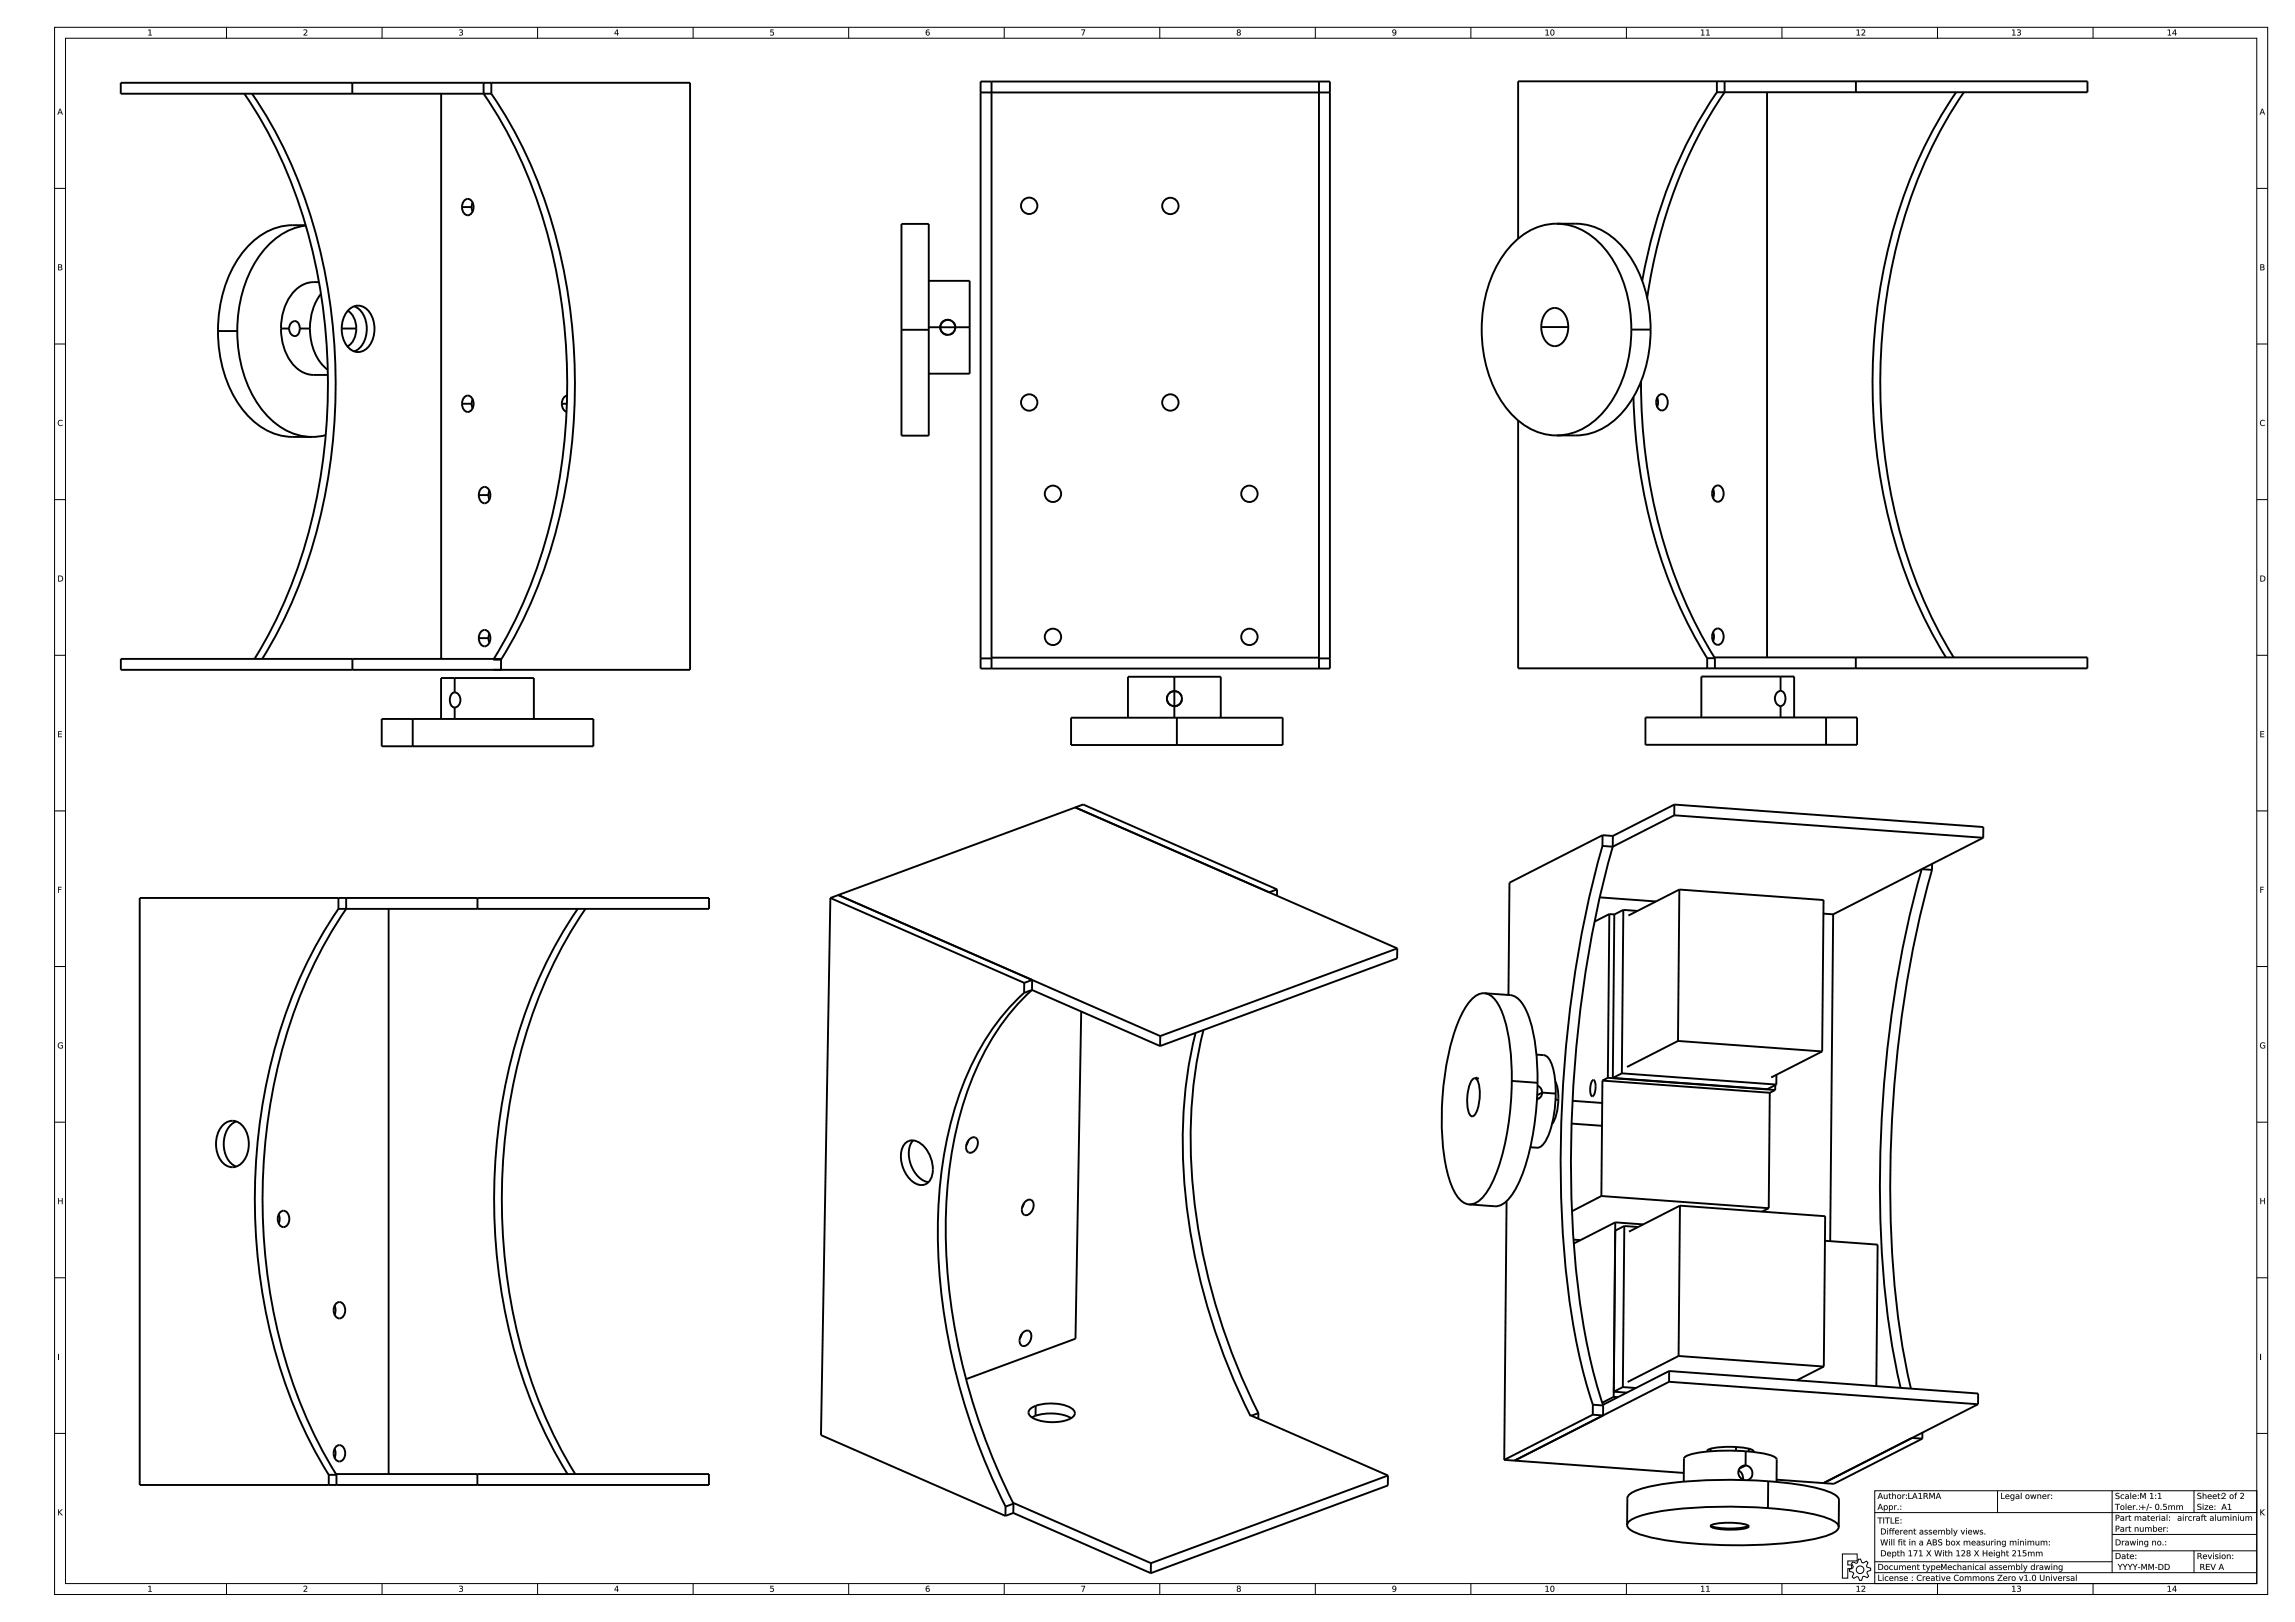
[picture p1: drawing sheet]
<svg xmlns="http://www.w3.org/2000/svg" width="841mm" height="594mm" viewBox="0 0 841 594" stroke-linecap="round" stroke-linejoin="round" font-family="sans-serif">
<g fill="none" stroke="#000" stroke-width=".37">
<path d="M20 10h811v574h-811zM24 14h803v566h-803zM83 10v4M140 10v4M197 10v4M254 10v4M311 10v4M368 10v4M425 10v4M482 10v4M539 10v4M596 10v4"/>
<path d="M653 10v4M710 10v4M767 10v4M20 69h4M827 69h4M20 126h4M827 126h4M20 183h4M827 183h4M20 240h4M827 240h4M20 297h4"/>
<path d="M827 297h4M20 354h4M827 354h4M20 411h4M827 411h4M20 468h4M827 468h4M21.4 495.8v2.2M828.5 495.8v2.2M20 525h4M827 525h4M687 546h140v34h-140z"/>
<path d="M687 554h140M732 546v8M774 546v30M804 546v8M675.2 569.2h5.4v2.5h-3.5v1.5h1.4v1.4h-1.4v3.4h-1.9zM679 572.1l1.2 .5 .5-.2 .4-1.3 .7-.1 .5 1.3 .5 .2 1.2-.7 .5 .5-.5 1.2 .2 .5 1.3 .4v.7l-1.2 .5-.2 .5 .7 1.2-.5 .5-1.2-.5-.5 .2-.4 1.3-.7 .1-.5-1.3-.5-.2-1.2 .7-.5-.5 .5-1.2-.2-.5-1.3-.4-.1-.7 1.3-.5 .2-.5-.7-1.2zM687 572h87M687 576h140M774 562h53M774 568h53M804 568v8M83 580v4"/>
<path d="M140 580v4M197 580v4M254 580v4M311 580v4M368 580v4M425 580v4M482 580v4M539 580v4M596 580v4M653 580v4M710 580v4M767 580v4"/>
<circle cx="681.6" cy="574.9" r="1.4"/>
</g>
<g fill="#000">
<path d="M54.3 10.9l.8-.1v2h.5v.2h-1.2v-.2h.5v-1.7l-.6 .1zM111.2 10.9a.83 .83 0 0 1 1.3 .2 .83 .83 0 0 1-.5 1.2l-.4 .5h1v.2h-1.4l.8-1a.57 .57 0 0 0 .2-.9 .57 .57 0 0 0-1 .1zM168.3 10.9l.3-.1a.6 .6 0 0 1 .9 .2 .6 .6 0 0 1-.3 .8 .7 .7 0 0 1 .1 1.2 .7 .7 0 0 1-1.1-.4l.3 .2a.51 .51 0 0 0 .7 0 .51 .51 0 0 0 .1-.7 .51 .51 0 0 0-.7-.1l.3-.3a.36 .36 0 0 0 .4-.3 .36 .36 0 0 0-.4-.4l-.6 .1zM282.3 10.8h1.2v.3h-.9v.5a.75 .75 0 0 1 1 .4 .75 .75 0 0 1-.4 1 .75 .75 0 0 1-1-.3 .6 .6 0 0 0 .9 .1 .6 .6 0 0 0 .1-.8 .6 .6 0 0 0-.9-.1zM396.3 10.8h1.4l-.8 2.2h-.3l.7-1.9h-1zM21.5 154.1a.85 .85 0 0 1 1.4 .2 .86 .86 0 0 0-1.2 0 .86 .86 0 0 0 0 1.2 .86 .86 0 0 0 1.2 0 .94 .94 0 0 1-1.1 .5 .94 .94 0 0 1-.6-1.1zM828.5 154.1a.85 .85 0 0 1 1.4 .2 .86 .86 0 0 0-1.2 0 .86 .86 0 0 0 0 1.2 .86 .86 0 0 0 1.2 0 .94 .94 0 0 1-1.1 .5 .94 .94 0 0 1-.6-1.1zM21.3 267.8h1.4v.3h-1.1v.6h1v.3h-1v.8h1.1v.2h-1.4zM828.3 267.8h1.4v.3h-1.1v.6h1v.3h-1v.8h1.1v.2h-1.4zM21.3 324.8h1.3v.3h-1v.6h.9v.3h-.9v1h-.3zM828.3 324.8h1.3v.3h-1v.6h.9v.3h-.9v1h-.3zM21.5 382.1a.93 .93 0 0 1 1.5 .2 .89 .89 0 0 0-1.2-.1 .89 .89 0 0 0-.2 1.2 .89 .89 0 0 0 1.2 .3v-.6h-.5v-.2h.8l-.2 1a1.17 1.17 0 0 1-1.5-.3 1.17 1.17 0 0 1 .1-1.5z"/>
<path d="M828.5 382.1a.93 .93 0 0 1 1.5 .2 .89 .89 0 0 0-1.2-.1 .89 .89 0 0 0-.2 1.2 .89 .89 0 0 0 1.2 .3v-.6h-.5v-.2h.8l-.2 1a1.17 1.17 0 0 1-1.5-.3 1.17 1.17 0 0 1 .1-1.5zM21.3 438.8h.3v.9h1.1v-.9h.3v2.2h-.3v-1h-1.1v1h-.3zM828.3 438.8h.3v.9h1.1v-.9h.3v2.2h-.3v-1h-1.1v1h-.3zM21.3 552.8h.3v.9l1-.9h.4l-1.1 1 1.1 1.2h-.4l-1-1v1h-.3zM828.3 552.8h.3v.9l1-.9h.4l-1.1 1 1.1 1.2h-.3l-1.1-1v1h-.3zM54.3 580.9l.8-.1v2h.5v.2h-1.2v-.2h.5v-1.7l-.6 .1zM111.2 580.9a.83 .83 0 0 1 1.3 .2 .83 .83 0 0 1-.5 1.2l-.4 .5h1v.2h-1.4l.8-1a.57 .57 0 0 0 .2-.9 .57 .57 0 0 0-1 .1zM168.3 580.9l.3-.1a.6 .6 0 0 1 .9 .2 .6 .6 0 0 1-.3 .8 .7 .7 0 0 1 .1 1.2 .7 .7 0 0 1-1.1-.3l.3 .1a.51 .51 0 0 0 .7 0 .51 .51 0 0 0 .1-.7 .51 .51 0 0 0-.7-.1l.3-.3a.36 .36 0 0 0 .4-.3 .36 .36 0 0 0-.4-.4l-.6 .1zM282.3 580.8h1.2v.3h-.9v.5a.75 .75 0 0 1 1 .4 .75 .75 0 0 1-.4 1 .75 .75 0 0 1-1-.3 .6 .6 0 0 0 .9 .1 .6 .6 0 0 0 .1-.8 .6 .6 0 0 0-.9-.1zM396.3 580.8h1.4l-.8 2.2h-.3l.7-1.9h-1z"/>
<path d="M54.3 10.9l.9-.1-.1 2 .5-.1v.3h-1.2v-.3l.5 .1v-1.7l-.6 .1zM54.3 10.9v.3l.6-.1v1.7h-.5v.2h1.2v-.2h-.5v-2z"/>
<path d="M111.2 10.9a.85 .85 0 0 1 1.3 .2 .85 .85 0 0 1-.5 1.2l-.4 .5 1-.1v.3h-1.4l.8-1a.55 .55 0 0 0 .1-.9 .55 .55 0 0 0-.9 .1zM111.2 10.9v.3a.56 .56 0 0 1 .9-.2 .56 .56 0 0 1-.1 .9l-.8 1.1h1.4v-.2h-1.1l.9-.9a.75 .75 0 0 0-.1-1 .75 .75 0 0 0-1.1 0z"/>
<path d="M168.3 10.9l.3-.1a.61 .61 0 0 1 .9 .2 .61 .61 0 0 1-.3 .8 .6 .6 0 0 1 .5 .6 .6 .6 0 0 1-.4 .6h-.2a.53 .53 0 0 1-.9-.4l.2 .1a.51 .51 0 0 0 .7 .1 .51 .51 0 0 0 0-.8h-.5v-.3h.3a.34 .34 0 0 0 .4-.3 .34 .34 0 0 0-.4-.4l-.6 .2zM168.3 10.9l.2 .2a.45 .45 0 0 1 .6-.1 .45 .45 0 0 1 0 .7h-.5v.3a.52 .52 0 0 1 .7 .1 .52 .52 0 0 1-.1 .7 .52 .52 0 0 1-.7 0l-.3-.1 .3 .3a.69 .69 0 0 0 1-.2 .69 .69 0 0 0-.3-1 .62 .62 0 0 0 .2-.9 .62 .62 0 0 0-.9-.1z"/>
<path d="M226.1 11.1l-.7 1.1h.7zM226.1 10.8h.3v1.4h.3v.3h-.3v.5h-.3v-.5h-.9z"/>
<path d="M226.1 11.1l-.7 1.1h.7zM226.2 11v1.3h-.8zM226.1 10.8h.3v1.4h.4v.3h-.4v.5h-.3v-.5h-1zM226.1 10.8l-.9 1.7h1l-.1 .5h.3v-.5h.3v-.3l-.3 .1v-1.5z"/>
<path d="M282.3 10.8h1.2v.3h-.9v.5a.77 .77 0 0 1 1 .4 .77 .77 0 0 1-.4 1 .77 .77 0 0 1-1-.3v-.1a.6 .6 0 0 0 .9 .2 .6 .6 0 0 0 .1-.8 .6 .6 0 0 0-.9-.1zM282.3 10.8v1.1a.61 .61 0 0 1 .9 0 .61 .61 0 0 1-.1 .9 .61 .61 0 0 1-.9-.1v.2a.81 .81 0 0 0 1.4-.3 .81 .81 0 0 0-1-1v-.6l.9 .1v-.3z"/>
<path d="M339.5 12.3a.5 .5 0 0 0 1 0 .5 .5 0 0 0-1 0zM339.5 11.1a.61 .61 0 0 1 .5-.4 .61 .61 0 0 1 .6 .4h-.1a.67 .67 0 0 0-.7 0 .67 .67 0 0 0-.3 .7 .76 .76 0 0 1 1.2 .3 .76 .76 0 0 1-.7 1.1 .76 .76 0 0 1-.8-1z"/>
<path d="M339.5 12.3a.5 .5 0 0 0 1 0 .5 .5 0 0 0-1 0zM339.5 12.3a.5 .5 0 0 1 1 0 .5 .5 0 0 1-1 0zM339.5 11.1l.6-.3 .5 .1-.1 .2a.66 .66 0 0 0-.7 .1 .66 .66 0 0 0-.3 .6 .77 .77 0 0 1 1.2 .3 .77 .77 0 0 1-.7 1.1 .77 .77 0 0 1-.8-.9zM339.5 11.1a1.07 1.07 0 0 0-.3 1.3 1.07 1.07 0 0 0 1.2 .5 .71 .71 0 0 0 .2-1.1 .71 .71 0 0 0-1.1 .1 .7 .7 0 0 1 .3-.8 .7 .7 0 0 1 .8 0v-.2l-.5-.1z"/>
<path d="M396.2 10.8h1.5l-.8 2.2h-.4l.8-1.9h-1.1zM396.3 10.8v.3l1-.1-.7 2h.3l.8-2.2z"/>
<path d="M453.5 12.4a.45 .45 0 0 0 .9 0 .45 .45 0 0 0-.9 0zM453.4 10.9a.63 .63 0 0 1 1 0 .63 .63 0 0 1-.1 .9 .64 .64 0 0 1 .2 1 .64 .64 0 0 1-1 0 .64 .64 0 0 1 .2-1l-.4-.3zM453.6 11.4a.4 .4 0 0 0 .7 0 .4 .4 0 0 0-.7 0z"/>
<path d="M453.5 12.4a.45 .45 0 0 0 .9 0 .45 .45 0 0 0-.9 0zM453.5 12.4a.46 .46 0 0 1 .9 0 .46 .46 0 0 1-.9 0zM453.4 10.9a.64 .64 0 0 1 1 0 .64 .64 0 0 1-.1 1v-.1a.6 .6 0 0 1 .4 .6 .6 .6 0 0 1-.3 .6 .69 .69 0 0 1-1.1-.2 .69 .69 0 0 1 .4-1 .52 .52 0 0 1-.4-.4 .52 .52 0 0 1 .1-.5zM453.5 10.9a.53 .53 0 0 0 .2 1 .63 .63 0 0 0-.2 .9 .63 .63 0 0 0 1 0 .63 .63 0 0 0-.2-1 .62 .62 0 0 0 .1-1 .62 .62 0 0 0-.9 .1zM453.6 11.4a.38 .38 0 0 0 .7 0 .38 .38 0 0 0-.7 0zM453.5 11.4a.45 .45 0 0 1 .9 0 .45 .45 0 0 1-.9 0z"/>
<path d="M510.4 11a1.09 1.09 0 0 1 1.5 .8 1.09 1.09 0 0 1-1.1 1.3l-.5-.1 .2-.3a.66 .66 0 0 0 .7 0 .66 .66 0 0 0 .2-.7 .74 .74 0 0 1-1.1 0 .74 .74 0 0 1 .1-1zM510.4 11a.71 .71 0 0 0 0 1 .71 .71 0 0 0 1-.1 .7 .7 0 0 1-.3 .8 .7 .7 0 0 1-.8 0v.3a1.07 1.07 0 0 0 1.4-1 1.07 1.07 0 0 0-1.1-1.1zM510.4 11.5a.5 .5 0 0 0 1 0 .5 .5 0 0 0-1 0zM510.5 11.5a.5 .5 0 0 1 1 0 .5 .5 0 0 1-1 0z"/>
<path d="M510.4 11a1.07 1.07 0 0 1 1.4 .8 1.07 1.07 0 0 1-1 1.2h-.5l.2-.3a.67 .67 0 0 0 .7 0 .67 .67 0 0 0 .2-.7 .72 .72 0 0 1-1 0 .72 .72 0 0 1 0-1zM510.4 11.5a.5 .5 0 0 0 1 0 .5 .5 0 0 0-1 0z"/>
<path d="M566.3 10.9l.9-.1v2h.4v.2h-1.2v-.2h.5v-1.7l-.6 .1zM568.6 11.1l-.1 .3a.9 .9 0 0 0 .5 1.4l.3-.4a.9 .9 0 0 0-.6-1.4zM568.5 10.9a1.06 1.06 0 0 1 1.2 1 1.06 1.06 0 0 1-1.1 1.1 1.44 1.44 0 0 1-.1-2.1z"/>
<path d="M566.3 10.9l.9-.1v2l.5-.1v.3h-1.3v-.3l.5 .1v-1.7l-.6 .1zM566.3 10.9v.3l.6-.1v1.7h-.5v.2h1.2v-.2h-.5l.1-2zM568.7 11.1l-.2 .1a.98 .98 0 0 0 .6 1.5l.1-.1a.98 .98 0 0 0-.5-1.5zM568.6 11.1a.57 .57 0 0 1 .7 .1 .57 .57 0 0 1 0 .7 .54 .54 0 0 1 0 .7 .54 .54 0 0 1-.8 0zM568.4 10.9a1.12 1.12 0 0 1 1.4 .8 1.12 1.12 0 0 1-.7 1.3 1.18 1.18 0 0 1-1.1-.8 1.18 1.18 0 0 1 .4-1.3zM568.5 10.9a1.09 1.09 0 0 0-.5 1.3 1.09 1.09 0 0 0 1.3 .7 1.09 1.09 0 0 0 .4-1.3 1.09 1.09 0 0 0-1.2-.7z"/>
<path d="M623.3 10.9l.9-.1v2h.4v.2h-1.2v-.2h.5v-1.7l-.6 .1zM625.2 10.9l.9-.1v2h.5v.2h-1.3v-.2h.5v-1.7l-.6 .1z"/>
<path d="M623.3 10.9l.9-.1v2l.5-.1v.3h-1.3v-.3l.5 .1v-1.7l-.6 .1zM623.3 10.9v.3l.6-.1v1.7h-.5v.2h1.2v-.2h-.5l.1-2zM625.2 10.9l.9-.1v2l.5-.1v.3h-1.3v-.3l.5 .1v-1.7l-.6 .1zM625.2 10.9v.3l.6-.1v1.7h-.5v.2h1.3v-.2h-.5v-2z"/>
<path d="M680.3 10.9l.9-.1v2h.4v.2h-1.2v-.2h.5v-1.7l-.6 .1zM682.2 10.9a.83 .83 0 0 1 1.3 .2 .83 .83 0 0 1-.6 1.2l-.4 .5h1v.2h-1.4l.8-1a.57 .57 0 0 0 .2-.9 .57 .57 0 0 0-.9 .1z"/>
<path d="M680.3 10.9l.9-.1v2l.5-.1v.3h-1.3v-.3l.5 .1v-1.7l-.6 .1zM680.3 10.9v.3l.6-.1v1.7h-.5v.2h1.2v-.2h-.5l.1-2zM682.1 10.9a.85 .85 0 0 1 1.4 .2 .85 .85 0 0 1-.6 1.2l-.4 .5 1-.1v.3h-1.4l.8-1a.55 .55 0 0 0 .1-.9 .55 .55 0 0 0-.9 .1zM682.2 10.9l-.1 .3a.56 .56 0 0 1 .9-.2 .56 .56 0 0 1 0 .9l-.9 1.1h1.4v-.2h-1l.8-.9a.75 .75 0 0 0-.1-1 .75 .75 0 0 0-1 0z"/>
<path d="M737.3 10.9l.9-.1v2h.4v.2h-1.2v-.2h.5v-1.7l-.6 .1zM739.2 10.9l.3-.1a.6 .6 0 0 1 .9 .2 .6 .6 0 0 1-.3 .8 .7 .7 0 0 1 .2 1.2 .7 .7 0 0 1-1.1-.4l.2 .2a.51 .51 0 0 0 .7 0 .51 .51 0 0 0 .1-.7 .51 .51 0 0 0-.7-.1l.3-.3a.36 .36 0 0 0 .4-.3 .36 .36 0 0 0-.4-.4l-.6 .1z"/>
<path d="M737.3 10.9l.9-.1v2l.5-.1v.3h-1.3v-.3l.5 .1v-1.7l-.6 .1zM737.3 10.9v.3l.6-.1v1.7h-.5v.2h1.2v-.2h-.5l.1-2zM739.2 10.9l.3-.1a.61 .61 0 0 1 .9 .2 .61 .61 0 0 1-.3 .8 .6 .6 0 0 1 .5 .6 .6 .6 0 0 1-.4 .6h-.2a.53 .53 0 0 1-.9-.4l.2 .1a.51 .51 0 0 0 .8 .1 .51 .51 0 0 0-.1-.8h-.5v-.3h.3a.34 .34 0 0 0 .4-.3 .34 .34 0 0 0-.4-.4l-.6 .2zM739.2 10.9l.2 .2a.45 .45 0 0 1 .7-.1 .45 .45 0 0 1-.1 .7h-.5v.3a.52 .52 0 0 1 .7 .1 .52 .52 0 0 1-.1 .7 .52 .52 0 0 1-.7 0l-.3-.1 .4 .3a.69 .69 0 0 0 1-.2 .69 .69 0 0 0-.4-1 .62 .62 0 0 0 .2-.9 .62 .62 0 0 0-.9-.1z"/>
<path d="M794.3 10.9l.9-.1v2h.4v.2h-1.2v-.2h.5v-1.7l-.6 .1zM797.1 11.1l-.8 1.1h.8zM797 10.8h.4v1.4h.3v.3h-.3v.5h-.3v-.5h-1z"/>
<path d="M794.3 10.9l.9-.1v2l.5-.1v.3h-1.3v-.3l.5 .1v-1.7l-.6 .1zM794.3 10.9v.3l.6-.1v1.7h-.5v.2h1.2v-.2h-.5l.1-2zM797 11.1l-.7 1.1h.8zM797.1 11v1.3h-.8zM797 10.8h.4v1.4h.3v.3h-.3v.5h-.4l.1-.5h-1zM797 10.8l-.9 1.7h1v.5h.3l-.1-.5h.4v-.3l-.4 .1 .1-1.5z"/>
<path d="M22 40.1l-.4 1.1h.8zM21.9 39.8h.3l.8 2.2h-.3l-.2-.6h-1l-.2 .6h-.3z"/>
<path d="M22 40.1l-.4 1.1h.8zM22 40.1l.5 1.1h-.9zM21.8 39.8h.4l.8 2.2h-.3l-.2-.6h-1l-.2 .6h-.3zM21.9 39.8l-.9 2.2h.3l.2-.6h1l.2 .6h.3l-.8-2.2z"/>
<path d="M829 40.1l-.4 1.1h.8zM828.9 39.8h.3l.8 2.2h-.3l-.2-.6h-1l-.1 .6h-.4z"/>
<path d="M829 40.1l-.4 1.1h.8zM829 40.1l.5 1.1h-.9zM828.9 39.8h.3l.9 2.2h-.4l-.2-.6h-1l-.1 .6h-.4zM828.9 39.8l-.9 2.2h.4l.1-.6h1l.2 .6h.3l-.8-2.2z"/>
<path d="M21.6 98v.8h.5a.41 .41 0 0 0 .4-.4 .41 .41 0 0 0-.4-.4zM21.6 97.1v.6h.4a.34 .34 0 0 0 .5-.3 .34 .34 0 0 0-.5-.3zM21.3 96.8h.8a.53 .53 0 0 1 .6 .4 .53 .53 0 0 1-.3 .6 .61 .61 0 0 1 .4 .8 .61 .61 0 0 1-.7 .4h-.8z"/>
<path d="M21.6 98v.8l.5-.1a.39 .39 0 0 0 .4-.3 .39 .39 0 0 0-.4-.4zM21.6 97.9h.5a.42 .42 0 0 1 .4 .5 .42 .42 0 0 1-.4 .4h-.5zM21.6 97.1v.6h.4a.33 .33 0 0 0 .4-.3 .33 .33 0 0 0-.4-.3zM21.6 97h.4a.36 .36 0 0 1 .5 .4 .36 .36 0 0 1-.5 .3h-.4zM21.3 96.8h.8a.55 .55 0 0 1 .6 .3 .55 .55 0 0 1-.3 .7 .59 .59 0 0 1 .5 .6 .59 .59 0 0 1-.6 .6h-1zM21.3 96.8v2.2h.8a.61 .61 0 0 0 .7-.5 .61 .61 0 0 0-.4-.7 .52 .52 0 0 0 .3-.6 .52 .52 0 0 0-.6-.4z"/>
<path d="M828.6 98v.8h.5a.41 .41 0 0 0 .4-.4 .41 .41 0 0 0-.4-.4zM828.6 97.1v.6h.4a.34 .34 0 0 0 .5-.3 .34 .34 0 0 0-.5-.3zM828.3 96.8h.8a.53 .53 0 0 1 .6 .4 .53 .53 0 0 1-.3 .6 .61 .61 0 0 1 .4 .8 .61 .61 0 0 1-.7 .4h-.8z"/>
<path d="M828.6 98v.8l.5-.1a.39 .39 0 0 0 .4-.3 .39 .39 0 0 0-.4-.4zM828.6 97.9h.5a.42 .42 0 0 1 .5 .5 .42 .42 0 0 1-.5 .4h-.5zM828.6 97.1v.6h.4a.33 .33 0 0 0 .5-.3 .33 .33 0 0 0-.5-.3zM828.6 97h.4a.36 .36 0 0 1 .5 .4 .36 .36 0 0 1-.5 .3h-.4zM828.3 96.8h.8a.55 .55 0 0 1 .7 .3 .55 .55 0 0 1-.4 .7 .59 .59 0 0 1 .5 .6 .59 .59 0 0 1-.6 .6h-1zM828.3 96.8v2.2h.8a.61 .61 0 0 0 .7-.5 .61 .61 0 0 0-.4-.7 .52 .52 0 0 0 .3-.6 .52 .52 0 0 0-.6-.4z"/>
<path d="M21.4 154.1l.5-.3a.64 .64 0 0 1 .7-.1 .64 .64 0 0 1 .3 .6 .84 .84 0 0 0-1.2 0 .84 .84 0 0 0 0 1.2 .84 .84 0 0 0 1.2 0 1.04 1.04 0 0 1-1.5 .4 1.04 1.04 0 0 1-.1-1.6zM21.5 154.1a1.13 1.13 0 0 0-.1 1.5 1.13 1.13 0 0 0 1.5 .2v-.3a.86 .86 0 0 1-1.2 0 .86 .86 0 0 1 0-1.2 .86 .86 0 0 1 1.2 0v-.3l-.5-.2z"/>
<path d="M828.5 154.1l.4-.3a.64 .64 0 0 1 .7-.1 .64 .64 0 0 1 .4 .6 .84 .84 0 0 0-1.2 0 .84 .84 0 0 0 0 1.2 .84 .84 0 0 0 1.2 0 1 1 0 0 1-1.4 .5 1 1 0 0 1-.4-1.4zM828.5 154.1a1.13 1.13 0 0 0-.1 1.5 1.13 1.13 0 0 0 1.5 .2v-.3a.86 .86 0 0 1-1.2 0 .86 .86 0 0 1 0-1.2 .86 .86 0 0 1 1.2 0v-.3l-.5-.2z"/>
<path d="M21.6 211.1v1.7a.91 .91 0 0 0 1.2-.9 .91 .91 0 0 0-1.2-.8zM21.3 210.8a1.21 1.21 0 0 1 1.7 .5 1.21 1.21 0 0 1-.5 1.6l-1.2 .1z"/>
<path d="M21.6 211.1v1.6a.89 .89 0 0 0 1.2-.8 .89 .89 0 0 0-1.2-.8zM21.6 211a.92 .92 0 0 1 1.2 .9 .92 .92 0 0 1-1.2 .9zM21.3 210.8a1.23 1.23 0 0 1 1.7 .5 1.23 1.23 0 0 1-.5 1.7h-1.2zM21.3 210.8v2.2a1.2 1.2 0 0 0 1.7-.5 1.2 1.2 0 0 0-.6-1.6z"/>
<path d="M828.6 211.1v1.7a.91 .91 0 0 0 1.2-.9 .91 .91 0 0 0-1.2-.8zM828.3 210.8a1.21 1.21 0 0 1 1.7 .5 1.21 1.21 0 0 1-.5 1.6l-1.2 .1z"/>
<path d="M828.6 211.1v1.6a.89 .89 0 0 0 1.2-.8 .89 .89 0 0 0-1.2-.8zM828.6 211a.92 .92 0 0 1 1.3 .9 .92 .92 0 0 1-1.3 .9zM828.3 210.8a1.23 1.23 0 0 1 1.7 .5 1.23 1.23 0 0 1-.5 1.7h-1.2zM828.3 210.8v2.2a1.2 1.2 0 0 0 1.7-.5 1.2 1.2 0 0 0-.5-1.6z"/>
<path d="M21.3 267.8h1.4v.3h-1.1v.6h1v.3h-1v.8l1.1-.1v.3h-1.4zM21.3 267.8v2.2h1.4v-.2h-1.1v-.9h1v-.2h-1v-.6h1.1v-.3z"/>
<path d="M828.3 267.8h1.4v.3h-1.1v.6h1.1v.3h-1.1v.8l1.1-.1v.3h-1.4zM828.3 267.8v2.2h1.4v-.2h-1.1v-.9h1v-.2h-1v-.6h1.1v-.3z"/>
<path d="M21.3 324.8h1.3v.3h-1v.6h.9v.3h-.9v1h-.3zM21.3 324.8v2.2h.3v-1.1l.9 .1v-.3h-.9v-.6h1v-.3z"/>
<path d="M828.3 324.8h1.3v.3h-1v.6h.9v.3h-.9v1h-.3zM828.3 324.8v2.2h.3v-1.1l.9 .1v-.3h-.9v-.6h1v-.3z"/>
<path d="M21.4 382.1l.5-.3a.69 .69 0 0 1 .8-.1 .69 .69 0 0 1 .3 .6 .88 .88 0 0 0-1.2-.1 .88 .88 0 0 0-.2 1.2 .88 .88 0 0 0 1.2 .3v-.6h-.5v-.3h.8v1a1.2 1.2 0 0 1-1.7-.1 1.2 1.2 0 0 1 0-1.6zM21.5 382.1a1.17 1.17 0 0 0-.1 1.6 1.17 1.17 0 0 0 1.7 .1v-.9h-.8v.2h.5v.6a.91 .91 0 0 1-1.2-.3 .91 .91 0 0 1 .2-1.2 .91 .91 0 0 1 1.2 .1v-.3l-.5-.2z"/>
<path d="M828.5 382.1l.5-.3a.69 .69 0 0 1 .7-.1 .69 .69 0 0 1 .4 .6 .88 .88 0 0 0-1.2-.1 .88 .88 0 0 0-.3 1.2 .88 .88 0 0 0 1.2 .3v-.6h-.5v-.3h.8v1a1.2 1.2 0 0 1-1.6-.1 1.2 1.2 0 0 1 0-1.6zM828.5 382.1a1.17 1.17 0 0 0 0 1.6 1.17 1.17 0 0 0 1.6 .1v-.9h-.8v.2h.5v.6a.91 .91 0 0 1-1.2-.3 .91 .91 0 0 1 .2-1.2 .91 .91 0 0 1 1.2 .1v-.3l-.5-.2z"/>
<path d="M21.3 438.8h.3v.9h1.1v-.9h.3v2.2h-.3v-1h-1.1v1h-.3zM21.3 438.8v2.2h.3v-1h1.1v1h.3v-2.2h-.3v.9h-1.1v-.9z"/>
<path d="M828.3 438.8h.3v.9h1.1v-.9h.3v2.2h-.3v-1h-1.1v1h-.3zM828.3 438.8v2.2h.3v-1h1.1v1h.3v-2.2h-.3v.9h-1.1v-.9z"/>
<path d="M21.3 495.8h.3v2.2h-.3zM21.3 495.8v2.2h.3v-2.2z"/>
<path d="M828.3 495.8h.3v2.2h-.3zM828.3 495.8v2.2h.3v-2.2z"/>
<path d="M21.3 552.8h.3v.9l1-.9h.4l-1.1 1 1.2 1.2h-.5l-1-1v1h-.3zM21.3 552.8v2.2h.3v-1.1l1 1.1h.4l-1.2-1.2 1.2-1h-.4l-1 1v-1z"/>
<path d="M688 555.8h1.9v.3h-.8v1.9h-.3v-1.9h-.8zM690.1 555.8h.3v2.2h-.3zM690.7 555.8h1.9v.3h-.8v1.9h-.3v-1.9h-.8zM692.9 555.8h.3v2h1v.2h-1.3zM694.5 555.8h1.4v.3h-1.1v.6h1.1v.3h-1.1v.8h1.1v.2h-1.4zM696.5 557.6h.3v.4h-.3zM696.5 556.5h.3v.3h-.3z"/>
<path d="M688 555.8h1.9v.3h-.8v1.9h-.3v-1.9h-.8zM688 555.8v.3h.8v1.9h.3v-1.9h.8v-.3zM690.1 555.8h.3v2.2h-.3zM690.1 555.8v2.2h.3v-2.2zM690.7 555.8h1.9v.3h-.8v1.9h-.3v-1.9h-.8zM690.7 555.8v.3h.8v1.9h.3v-1.9h.8v-.3zM692.8 555.8h.4v2l1-.1v.3h-1.4zM692.9 555.8v2.2h1.3v-.2h-1.1l.1-2zM694.5 555.8h1.4v.3h-1.1v.6h1.1v.3h-1.1v.8l1.2-.1v.3h-1.5zM694.5 555.8v2.2h1.4v-.2h-1.1v-.8h1.1v-.3h-1.1v-.6h1.1v-.3zM696.5 557.6h.3v.4h-.3zM696.5 557.6v.4h.3v-.4zM696.5 556.4h.3v.4h-.3zM696.5 556.5v.3h.3v-.3z"/>
<path d="M689 547.1l-.4 1.1h.8zM688.9 546.8h.3l.8 2.2h-.3l-.2-.6h-1l-.2 .6h-.3zM690.3 547.4h.3v1a.42 .42 0 0 0 .4 .4 .42 .42 0 0 0 .4-.5v-.9h.3v1.6h-.3v-.2a.59 .59 0 0 1-.7 .2 .59 .59 0 0 1-.4-.6zM692.2 546.9h.3v.5h.6v.2h-.6l.1 1.1 .5 .1a.45 .45 0 0 1-.6 .2 .45 .45 0 0 1-.3-.5v-.9h-.2zM693.4 546.7h.3v.9a.59 .59 0 0 1 .7-.2 .59 .59 0 0 1 .4 .6v1h-.3v-1a.42 .42 0 0 0-.4-.4 .42 .42 0 0 0-.4 .5v.9h-.3zM695.4 548.1a.6 .6 0 0 0 1.2 0 .6 .6 0 0 0-1.2 0zM695.1 548.2a.85 .85 0 0 1 1.7 0 .85 .85 0 0 1-1.7 0zM697.2 547.4h.2v.2l.7-.3v.3l-.6 .2-.1 1.2h-.2zM698.5 548.6h.3v.4h-.3zM698.5 547.5h.3v.3h-.3z"/>
<path d="M689 551.1l-.4 1.1h.8zM688.9 550.8h.3l.8 2.2h-.3l-.2-.6h-1l-.2 .6h-.3zM690.3 551.4h.3v.2a.74 .74 0 0 1 1 .1 .74 .74 0 0 1 0 1 .74 .74 0 0 1-1 .1v.8h-.3zM690.7 551.7a.6 .6 0 0 0-.1 .9 .6 .6 0 0 0 .9 0 .6 .6 0 0 0-.1-.9zM692.2 551.4h.3v.2a.74 .74 0 0 1 1 .1 .74 .74 0 0 1 0 1 .74 .74 0 0 1-1 .1v.8h-.3zM692.6 551.7a.6 .6 0 0 0-.1 .9 .6 .6 0 0 0 .9 0 .6 .6 0 0 0-.1-.9zM694.1 551.4h.3v.2l.7-.3v.3l-.6 .2-.1 1.2h-.3zM695.4 552.6h.3v.4h-.3zM696.4 552.6h.3v.4h-.3zM696.4 551.5h.3v.3h-.3z"/>
<path d="M689 547.1l-.4 1.1h.8zM689 547.1l.5 1.1h-.9zM688.9 546.8h.3l.9 2.2h-.4l-.2-.6h-1l-.1 .6h-.4zM688.9 546.8l-.9 2.2h.3l.2-.6h1l.2 .6h.3l-.8-2.2zM690.3 547.4h.3v1a.41 .41 0 0 0 .4 .4 .41 .41 0 0 0 .4-.5v-.9h.3v1.6h-.3v-.2a.61 .61 0 0 1-.7 .2 .61 .61 0 0 1-.4-.6zM690.3 547.4v1a.58 .58 0 0 0 .4 .6 .58 .58 0 0 0 .7-.3v.3h.3v-1.6h-.3v.9a.44 .44 0 0 1-.4 .5 .44 .44 0 0 1-.4-.4v-1zM692.2 546.9h.3v.5h.6v.2h-.6v1l.6 .2v.2a.58 .58 0 0 1-.9-.5v-.9h-.2zM692.2 546.9l-.2 .7h.3v1.2l.8 .2-.6-.5v-.9h.6v-.2h-.6v-.5zM693.4 546.7h.3v.9a.61 .61 0 0 1 .7-.3 .61 .61 0 0 1 .4 .7v1h-.3v-1a.41 .41 0 0 0-.4-.4 .41 .41 0 0 0-.4 .5v.9h-.3zM693.4 546.7v2.3h.3v-.9a.44 .44 0 0 1 .4-.6 .44 .44 0 0 1 .4 .5v1h.3v-1a.58 .58 0 0 0-.4-.6 .58 .58 0 0 0-.7 .3v-1zM695.5 548.1a.54 .54 0 0 0 1 0 .54 .54 0 0 0-1 0zM695.4 548.1a.57 .57 0 0 1 1.1 0 .57 .57 0 0 1-1.1 0zM695.1 548.2a.85 .85 0 0 1 1.7 0 .85 .85 0 0 1-1.7 0zM695.1 548.2a.85 .85 0 0 0 1.7 0 .85 .85 0 0 0-1.7 0zM697.1 547.4h.3v.2l.7-.3v.3l-.6 .2-.1 1.2h-.3zM697.2 547.4v1.6h.2l.1-1.2 .6-.2v-.3l-.7 .4v-.3zM698.4 548.6h.4v.4h-.4zM698.5 548.6v.4h.3v-.4zM698.4 547.4h.4v.4h-.4zM698.5 547.5v.3h.3v-.3z"/>
<path d="M689 551.1l-.4 1.1h.8zM689 551.1l.5 1.1h-.9zM688.9 550.8h.3l.9 2.2h-.4l-.2-.6h-1l-.1 .6h-.4zM688.9 550.8l-.9 2.2h.3l.2-.6h1l.2 .6h.3l-.8-2.2zM690.3 551.4h.3v.2a.62 .62 0 0 1 .6-.3 .62 .62 0 0 1 .5 .4 .77 .77 0 0 1 0 1.1 .77 .77 0 0 1-1.1 0v.8h-.3zM690.3 551.4v2.2h.3v-.9a.71 .71 0 0 0 1 0 .71 .71 0 0 0 0-1 .71 .71 0 0 0-1 0v-.3zM690.7 551.7a.59 .59 0 0 0-.1 .9 .59 .59 0 0 0 .9 0 .59 .59 0 0 0-.1-.9zM690.7 551.7a.53 .53 0 0 1 .7 .1 .53 .53 0 0 1 0 .7 .53 .53 0 0 1-.8 0zM692.2 551.4h.3v.2a.62 .62 0 0 1 .6-.3 .62 .62 0 0 1 .5 .4 .77 .77 0 0 1 0 1.1 .77 .77 0 0 1-1.1 0v.8h-.3zM692.2 551.4v2.2h.3v-.9a.71 .71 0 0 0 1 0 .71 .71 0 0 0 0-1 .71 .71 0 0 0-1 0v-.3zM692.6 551.7a.59 .59 0 0 0-.1 .9 .59 .59 0 0 0 .9 0 .59 .59 0 0 0-.1-.9zM692.6 551.7a.53 .53 0 0 1 .7 .1 .53 .53 0 0 1 0 .7 .53 .53 0 0 1-.7 0zM694.1 551.4h.3v.2l.7-.3v.3l-.6 .2-.1 1.2h-.3zM694.1 551.4v1.6h.3l.1-1.2 .6-.2v-.3l-.7 .4v-.3zM695.4 552.6h.4v.4h-.4zM695.4 552.6v.4h.3v-.4zM696.4 552.6h.3v.4h-.3zM696.4 552.6v.4h.3v-.4zM696.4 551.4h.3v.4h-.3zM696.4 551.5v.3h.3v-.3z"/>
<path d="M699.3 546.8h.3v2h1.1v.2h-1.4zM701.7 547.1l-.4 1.1h.8zM701.5 546.8h.4l.8 2.2h-.3l-.2-.6h-1l-.2 .6h-.3zM703.1 546.9l.8-.1v2h.5v.2h-1.3v-.2h.5v-1.7l-.5 .1zM704.9 546.8h.7a.61 .61 0 0 1 .7 .4 .61 .61 0 0 1-.3 .8l.6 1h-.3l-.7-.9h-.4v.9h-.3zM705.2 547.1v.7h.4a.39 .39 0 0 0 .4-.3 .39 .39 0 0 0-.4-.4zM707 546.8h.5l.5 1.5 .6-1.5h.4v2.2h-.3v-1.9l-.5 1.5h-.3l-.6-1.5v1.9h-.3zM710.3 547.1l-.4 1.1h.8zM710.2 546.8h.3l.8 2.2h-.3l-.2-.6h-.9l-.2 .6h-.4z"/>
<path d="M699.3 546.8h.3v2l1.1-.1v.3h-1.4zM699.3 546.8v2.2h1.4v-.2h-1.1v-2zM701.7 547.1l-.4 1.1h.8zM701.7 547.1l.4 1.1h-.8zM701.5 546.8h.4l.8 2.2h-.3l-.2-.6h-1l-.2 .6h-.3zM701.5 546.8l-.8 2.2h.3l.2-.6h1l.2 .6h.3l-.8-2.2zM703.1 546.9l.8-.1v2l.5-.1v.3h-1.3v-.3l.5 .1v-1.7l-.5 .1zM703.1 546.9v.3l.5-.1v1.7h-.5v.2h1.3v-.2h-.5v-2zM704.9 546.8h.7a.63 .63 0 0 1 .7 .4 .63 .63 0 0 1-.3 .8l.7 1h-.4l-.5-.8-.6-.1v.9h-.3zM704.9 546.8v2.2h.3v-.9h.6l.5 .9h.3l-.7-1a.6 .6 0 0 0 .4-.7 .6 .6 0 0 0-.7-.5zM705.2 547.1v.7h.4a.38 .38 0 0 0 .4-.3 .38 .38 0 0 0-.4-.4zM705.2 547.1h.4a.41 .41 0 0 1 .5 .4 .41 .41 0 0 1-.5 .4h-.4zM707 546.8h.5l.5 1.5 .6-1.5h.4v2.2h-.3v-1.9l-.5 1.5h-.3l-.6-1.5v1.9h-.3zM707 546.8v2.2h.3v-1.9l.6 1.5h.3l.6-1.5-.1 1.9h.3v-2.2h-.4l-.6 1.6-.5-1.6zM710.3 547.1l-.4 1.1h.8zM710.3 547.1l.5 1.1h-.9zM710.2 546.8h.3l.9 2.2h-.4l-.2-.6h-.9l-.2 .6h-.4zM710.2 546.8l-.9 2.2h.4l.1-.6h1l.2 .6h.3l-.8-2.2z"/>
<path d="M733.3 546.8h.3v2h1.1v.2h-1.4zM735.1 547.6a.76 .76 0 0 1 .9-.2 .76 .76 0 0 1 .4 .9h-1.3a.7 .7 0 0 0 1.2 .4 .84 .84 0 0 1-1.2 .1 .84 .84 0 0 1 0-1.2zM735.3 547.7l-.2 .3h1l-.3-.4zM736.8 548.1a.55 .55 0 0 0 1.1 0 .55 .55 0 0 0-1.1 0zM736.9 547.6l.5-.3 .5 .3 .3-.2v1.4a.69 .69 0 0 1-.5 .8 .69 .69 0 0 1-.8-.3h.1a.58 .58 0 0 0 .7 0 .58 .58 0 0 0 .2-.6 .77 .77 0 0 1-1.2 0 .77 .77 0 0 1 .2-1.1zM739 548.3l-.1 .1a.44 .44 0 0 0 .5 .4 .44 .44 0 0 0 .3-.6zM738.7 547.4h.2a.76 .76 0 0 1 1.1 .7v.9l-.3-.2a.58 .58 0 0 1-.7 .3 .58 .58 0 0 1-.4-.7 .58 .58 0 0 1 .8-.4h.3l-.1-.3h-.9zM740.6 546.7h.2v2.3h-.2zM742.5 548.1a.56 .56 0 0 0 1.1 0 .56 .56 0 0 0-1.1 0zM742.1 548.2a.85 .85 0 0 1 1.7 0 .85 .85 0 0 1-1.7 0zM744 547.4h.3l.3 1.2 .4-1.2h.3l.3 1.2 .4-1.2h.2l-.4 1.6h-.3l-.4-1.3-.3 1.3h-.4zM746.6 547.4h.3v.2a.59 .59 0 0 1 .7-.2 .59 .59 0 0 1 .4 .6v1h-.3v-1a.42 .42 0 0 0-.4-.4 .42 .42 0 0 0-.4 .5v.9h-.3zM748.6 547.6a.76 .76 0 0 1 1-.2 .76 .76 0 0 1 .3 .9h-1.2a.7 .7 0 0 0 1.2 .4 .84 .84 0 0 1-1.3 .1 .84 .84 0 0 1 0-1.2zM748.9 547.7l-.2 .3h1l-.3-.4zM750.4 547.4h.2v.2l.7-.3v.3l-.6 .2-.1 1.2h-.2zM751.7 548.6h.3v.4h-.3zM751.7 547.5h.3v.3h-.3z"/>
<path d="M733.3 546.8h.3v2l1.1-.1v.3h-1.4zM733.3 546.8v2.2h1.4v-.2h-1.1v-2zM735.1 547.6a.77 .77 0 0 1 .9-.2 .77 .77 0 0 1 .4 .9h-1.3a.69 .69 0 0 0 .5 .5 .69 .69 0 0 0 .7-.2 .85 .85 0 0 1-1.3 .3 .85 .85 0 0 1 .1-1.3zM735.1 547.6a.91 .91 0 0 0 0 1.2 .91 .91 0 0 0 1.2 .1v-.2l-.3 .1a.6 .6 0 0 1-.9-.6l1.3 .1a.74 .74 0 0 0-.4-.9 .74 .74 0 0 0-.9 .2zM735.3 547.7l-.2 .3h1l-.3-.4zM735.3 547.7a.47 .47 0 0 1 .5-.1 .47 .47 0 0 1 .3 .5h-1zM736.8 548.1a.55 .55 0 0 0 1.1 0 .55 .55 0 0 0-1.1 0zM736.8 548.2a.56 .56 0 0 1 1.1 0 .56 .56 0 0 1-1.1 0zM736.9 547.6a.61 .61 0 0 1 1 0v-.2h.3v1.4a.69 .69 0 0 1-.5 .9 .69 .69 0 0 1-.8-.4h.1a.56 .56 0 0 0 .7 0 .56 .56 0 0 0 .2-.6 .62 .62 0 0 1-.6 .3 .62 .62 0 0 1-.5-.4zM736.9 547.6a.76 .76 0 0 0-.1 1.1 .76 .76 0 0 0 1.1 0 .61 .61 0 0 1-.3 .7 .61 .61 0 0 1-.7-.1l.1 .3a.79 .79 0 0 0 1.1-.8l.1-1.4h-.3v.3a.6 .6 0 0 0-1-.1zM739 548.3l-.1 .1a.42 .42 0 0 0 .5 .4 .42 .42 0 0 0 .3-.6zM739 548.2h.7a.43 .43 0 0 1-.3 .7 .43 .43 0 0 1-.4-.7zM738.7 547.4h.2a.77 .77 0 0 1 1.1 .7v.9h-.3v-.2a.59 .59 0 0 1-.7 .3 .59 .59 0 0 1-.4-.8 .59 .59 0 0 1 .8-.3h.3l-.1-.3h-.9zM738.7 547.4l.2 .2a.51 .51 0 0 1 .5-.1 .51 .51 0 0 1 .3 .5 .67 .67 0 0 0-.8 .1 .67 .67 0 0 0-.1 .8l.5 .1 .4-.3v.3h.3v-.9a.78 .78 0 0 0-1.3-.6zM740.5 546.7h.3v2.3h-.3zM740.6 546.7v2.3h.2v-2.3zM742.5 548.1a.55 .55 0 0 0 1.1 0 .55 .55 0 0 0-1.1 0zM742.4 548.1a.57 .57 0 0 1 1.1 0 .57 .57 0 0 1-1.1 0zM742.1 548.2a.85 .85 0 0 1 1.7 0 .85 .85 0 0 1-1.7 0zM742.2 548.2a.81 .81 0 0 0 1.6 0 .81 .81 0 0 0-1.6 0zM744 547.4h.3l.3 1.2 .4-1.2h.3l.3 1.2 .3-1.2h.3l-.4 1.6h-.3l-.4-1.3-.3 1.3h-.4zM744 547.4l.4 1.6h.4l.3-1.4 .4 1.4h.3l.4-1.6h-.2l-.4 1.3-.3-1.3h-.3l-.4 1.3-.3-1.3zM746.6 547.4h.3v.2a.61 .61 0 0 1 .7-.3 .61 .61 0 0 1 .4 .7v1h-.3v-1a.41 .41 0 0 0-.4-.4 .41 .41 0 0 0-.4 .5v.9h-.3zM746.6 547.4v1.6h.3v-.9a.44 .44 0 0 1 .4-.6 .44 .44 0 0 1 .4 .5v1h.3v-1a.58 .58 0 0 0-.4-.6 .58 .58 0 0 0-.7 .3v-.3zM748.6 547.6a.77 .77 0 0 1 1-.2 .77 .77 0 0 1 .3 .9h-1.2a.69 .69 0 0 0 .5 .5 .69 .69 0 0 0 .7-.2 .85 .85 0 0 1-1.3 .3 .85 .85 0 0 1 0-1.3zM748.6 547.6a.91 .91 0 0 0 0 1.2 .91 .91 0 0 0 1.3 .1v-.2l-.3 .1a.6 .6 0 0 1-.9-.6l1.2 .1a.74 .74 0 0 0-.4-.9 .74 .74 0 0 0-.9 .2zM748.9 547.7l-.2 .3h1l-.3-.4zM748.9 547.7a.47 .47 0 0 1 .5-.1 .47 .47 0 0 1 .3 .5h-1zM750.4 547.4h.3v.2l.6-.3v.3l-.6 .2v1.2h-.3zM750.4 547.4v1.6h.2l.1-1.2 .6-.2v-.3l-.7 .4v-.3zM751.7 548.6h.3v.4h-.3zM751.7 548.6v.4h.3v-.4zM751.7 547.4h.3v.4h-.3zM751.7 547.5v.3h.3v-.3z"/>
<path d="M775 550.8h1.9v.3h-.8v1.9h-.3v-1.9h-.8zM777.2 552.1a.6 .6 0 0 0 1.2 0 .6 .6 0 0 0-1.2 0zM776.9 552.2a.85 .85 0 0 1 1.7 0 .85 .85 0 0 1-1.7 0zM779 550.7h.2v2.3h-.2zM779.9 551.6a.76 .76 0 0 1 .9-.2 .76 .76 0 0 1 .4 .9h-1.2a.7 .7 0 0 0 1.1 .4 .84 .84 0 0 1-1.2 .1 .84 .84 0 0 1 0-1.2zM780.1 551.7l-.1 .3h.9l-.2-.4zM781.6 551.4h.3v.2l.7-.3v.3l-.6 .2-.1 1.2h-.3zM782.9 552.6h.3v.4h-.3zM783.9 552.6h.3v.4h-.3zM783.9 551.5h.3v.3h-.3z"/>
<path d="M775 550.8h1.9v.3h-.8v1.9h-.3v-1.9h-.8zM775 550.8v.3h.8v1.9h.3v-1.9h.8v-.3zM777.3 552.1a.54 .54 0 0 0 1 0 .54 .54 0 0 0-1 0zM777.2 552.1a.57 .57 0 0 1 1.1 0 .57 .57 0 0 1-1.1 0zM776.9 552.2a.85 .85 0 0 1 1.7 0 .85 .85 0 0 1-1.7 0zM777 552.2a.81 .81 0 0 0 1.6 0 .81 .81 0 0 0-1.6 0zM778.9 550.7h.3v2.3h-.3zM779 550.7v2.3h.2v-2.3zM779.9 551.6a.77 .77 0 0 1 .9-.2 .77 .77 0 0 1 .4 .9h-1.2a.69 .69 0 0 0 .4 .5 .69 .69 0 0 0 .8-.2 .85 .85 0 0 1-1.3 .3 .85 .85 0 0 1 0-1.3zM779.9 551.6a.91 .91 0 0 0 0 1.2 .91 .91 0 0 0 1.2 .1v-.2l-.2 .1a.6 .6 0 0 1-.9-.6l1.2 .1a.74 .74 0 0 0-.4-.9 .74 .74 0 0 0-.9 .2zM780.1 551.7l-.1 .3h.9l-.2-.4zM780.1 551.7a.47 .47 0 0 1 .6-.1 .47 .47 0 0 1 .2 .5h-.9zM781.6 551.4h.3v.2l.7-.3v.3l-.6 .2-.1 1.2h-.3zM781.6 551.4v1.6h.3v-1.2l.7-.2v-.3l-.7 .4v-.3zM782.9 552.6h.3v.4h-.3zM782.9 552.6v.4h.3v-.4zM783.9 552.6h.3v.4h-.3zM783.9 552.6v.4h.3v-.4zM783.9 551.4h.3v.4h-.3zM783.9 551.5v.3h.3v-.3z"/>
<path d="M775.6 555.1v.8h.4a.41 .41 0 0 0 .4-.4 .41 .41 0 0 0-.4-.4zM775.3 554.8h.7a.72 .72 0 0 1 .7 .9 .72 .72 0 0 1-1.1 .4v.9h-.3zM777.4 556.3l-.1 .1a.44 .44 0 0 0 .5 .4 .44 .44 0 0 0 .3-.6zM777.1 555.4h.2a.76 .76 0 0 1 1.1 .7v.9l-.3-.2a.58 .58 0 0 1-.7 .3 .58 .58 0 0 1-.4-.7 .58 .58 0 0 1 .7-.4h.4l-.1-.3h-.9zM778.9 555.4h.3v.2l.7-.3v.3l-.6 .2-.1 1.2h-.3zM780.2 554.9h.2v.5h.6v.2h-.6l.1 1.1 .5 .1a.45 .45 0 0 1-.6 .2 .45 .45 0 0 1-.2-.5v-.9h-.2zM782.3 555.4h.3v.2a.56 .56 0 0 1 .5-.3 .56 .56 0 0 1 .5 .4 .58 .58 0 0 1 .7-.4 .58 .58 0 0 1 .4 .7v1h-.3v-1a.41 .41 0 0 0-.4-.4 .41 .41 0 0 0-.4 .5v.9h-.2v-1a.41 .41 0 0 0-.5-.4 .41 .41 0 0 0-.3 .5v.9h-.3zM785.5 556.3l-.1 .1a.44 .44 0 0 0 .6 .4 .44 .44 0 0 0 .2-.6zM785.2 555.4h.2a.76 .76 0 0 1 1.1 .7v.9l-.3-.2a.58 .58 0 0 1-.7 .3 .58 .58 0 0 1-.3-.7 .58 .58 0 0 1 .7-.4h.3l-.1-.3h-.9zM787.1 554.9h.2v.5h.6v.2h-.6l.1 1.1 .5 .1a.45 .45 0 0 1-.6 .2 .45 .45 0 0 1-.2-.5v-.9h-.2zM788.3 555.6a.76 .76 0 0 1 1-.2 .76 .76 0 0 1 .3 .9h-1.2a.7 .7 0 0 0 1.2 .4 .84 .84 0 0 1-1.3 .1 .84 .84 0 0 1 0-1.2zM788.6 555.7l-.2 .3h1l-.3-.4zM790.1 555.4h.2v.2l.7-.3v.3l-.6 .2-.1 1.2h-.2zM791.3 555.4h.3v1.6h-.3zM791.3 554.7h.3v.4h-.3zM792.4 556.3v.1a.44 .44 0 0 0 .5 .4 .44 .44 0 0 0 .3-.6zM792.2 555.4h.1a.76 .76 0 0 1 1.1 .7v.9l-.2-.2a.58 .58 0 0 1-.8 .3 .58 .58 0 0 1-.3-.7 .58 .58 0 0 1 .7-.4h.4l-.2-.3h-.8zM794 554.7h.3v2.3h-.3zM794.9 556.6h.3v.4h-.3zM794.9 555.5h.3v.3h-.3z"/>
<path d="M775.6 559.1v.8h.4a.41 .41 0 0 0 .4-.4 .41 .41 0 0 0-.4-.4zM775.3 558.8h.7a.72 .72 0 0 1 .7 .9 .72 .72 0 0 1-1.1 .4v.9h-.3zM777.4 560.3l-.1 .1a.44 .44 0 0 0 .5 .4 .44 .44 0 0 0 .3-.6zM777.1 559.4h.2a.76 .76 0 0 1 1.1 .7v.9l-.3-.2a.58 .58 0 0 1-.7 .3 .58 .58 0 0 1-.4-.7 .58 .58 0 0 1 .7-.4h.4l-.1-.3h-.9zM778.9 559.4h.3v.2l.7-.3v.3l-.6 .2-.1 1.2h-.3zM780.2 558.9h.2v.5h.6v.2h-.6l.1 1.1 .5 .1a.45 .45 0 0 1-.6 .2 .45 .45 0 0 1-.2-.5v-.9h-.2zM782.3 559.4h.3v.2a.59 .59 0 0 1 .7-.2 .59 .59 0 0 1 .4 .6v1h-.3v-1a.42 .42 0 0 0-.4-.4 .42 .42 0 0 0-.4 .5v.9h-.3zM784.2 559.4h.2v1a.42 .42 0 0 0 .5 .4 .42 .42 0 0 0 .4-.5v-.9h.3v1.6h-.3v-.2a.59 .59 0 0 1-.7 .2 .59 .59 0 0 1-.4-.6zM786.1 559.4h.3v.2a.56 .56 0 0 1 .5-.3 .56 .56 0 0 1 .5 .4 .58 .58 0 0 1 .7-.4 .58 .58 0 0 1 .4 .7v1h-.3v-1a.41 .41 0 0 0-.4-.4 .41 .41 0 0 0-.4 .5v.9h-.2v-1a.41 .41 0 0 0-.5-.4 .41 .41 0 0 0-.3 .5v.9h-.3zM789.4 559.7a.6 .6 0 0 0-.1 .9 .6 .6 0 0 0 .9 0 .6 .6 0 0 0-.1-.9zM789 558.7h.3v.9a.74 .74 0 0 1 1 .1 .74 .74 0 0 1 0 1 .74 .74 0 0 1-1 .1l-.3 .2zM791 559.6a.76 .76 0 0 1 1-.2 .76 .76 0 0 1 .3 .9h-1.2a.7 .7 0 0 0 1.2 .4 .84 .84 0 0 1-1.3 .1 .84 .84 0 0 1 0-1.2zM791.3 559.7l-.2 .3h1l-.3-.4zM792.8 559.4h.2v.2l.7-.3v.3l-.6 .2-.1 1.2h-.2zM794.1 560.6h.3v.4h-.3zM794.1 559.5h.3v.3h-.3z"/>
<path d="M775.6 555.1v.8h.4a.4 .4 0 0 0 .4-.4 .4 .4 0 0 0-.4-.4zM775.6 555.1h.4a.43 .43 0 0 1 .4 .4 .43 .43 0 0 1-.4 .4h-.4zM775.3 554.8h.7a.72 .72 0 0 1 .7 .9 .72 .72 0 0 1-1.1 .4v.9h-.3zM775.3 554.8v2.2h.3v-.9a.7 .7 0 0 0 1.1-.4 .7 .7 0 0 0-.7-.9zM777.4 556.3l-.1 .1a.42 .42 0 0 0 .5 .4 .42 .42 0 0 0 .3-.6zM777.4 556.2h.7a.43 .43 0 0 1-.3 .7 .43 .43 0 0 1-.4-.7zM777.1 555.4h.2a.77 .77 0 0 1 1.1 .7v.9h-.3v-.2a.59 .59 0 0 1-.7 .3 .59 .59 0 0 1-.4-.8 .59 .59 0 0 1 .7-.3h.4l-.1-.3h-.9zM777.1 555.4l.1 .2a.51 .51 0 0 1 .6-.1 .51 .51 0 0 1 .3 .5 .67 .67 0 0 0-.8 .1 .67 .67 0 0 0-.1 .8l.5 .1 .4-.3v.3h.3v-.9a.78 .78 0 0 0-1.3-.6zM778.9 555.4h.3v.2l.7-.3v.3l-.6 .2-.1 1.2h-.3zM778.9 555.4v1.6h.3v-1.2l.7-.2v-.3l-.7 .4v-.3zM780.2 554.9h.3l-.1 .5h.6v.2h-.6l.1 1 .5 .2v.2a.58 .58 0 0 1-.8-.5v-.9h-.2zM780.2 554.9l-.2 .7h.2v1.2l.8 .2-.6-.5v-.9h.6v-.2h-.6v-.5zM782.3 555.4h.3v.2a.58 .58 0 0 1 .5-.3 .58 .58 0 0 1 .5 .4 .6 .6 0 0 1 .7-.4 .6 .6 0 0 1 .4 .7v1h-.3v-1a.39 .39 0 0 0-.4-.4 .39 .39 0 0 0-.4 .5v.9h-.3v-1a.39 .39 0 0 0-.4-.4 .39 .39 0 0 0-.3 .5v.9h-.3zM782.3 555.4v1.6h.3v-.9a.42 .42 0 0 1 .3-.6 .42 .42 0 0 1 .5 .5v1h.2v-.9a.42 .42 0 0 1 .4-.6 .42 .42 0 0 1 .4 .5v1h.3v-1a.57 .57 0 0 0-.4-.6 .57 .57 0 0 0-.7 .3 .55 .55 0 0 0-.5-.4 .55 .55 0 0 0-.5 .4v-.3zM785.5 556.3l-.1 .1a.42 .42 0 0 0 .6 .4 .42 .42 0 0 0 .2-.6zM785.5 556.2h.8a.43 .43 0 0 1-.4 .7 .43 .43 0 0 1-.4-.7zM785.2 555.4h.2a.77 .77 0 0 1 1.1 .7v.9h-.3v-.2a.59 .59 0 0 1-.7 .3 .59 .59 0 0 1-.4-.8 .59 .59 0 0 1 .8-.3h.3l-.1-.3h-.9zM785.2 555.4l.2 .2a.51 .51 0 0 1 .5-.1 .51 .51 0 0 1 .3 .5 .67 .67 0 0 0-.8 .1 .67 .67 0 0 0-.1 .8l.6 .1 .4-.3-.1 .3h.3v-.9a.78 .78 0 0 0-1.2-.6zM787 554.9h.3v.5h.6v.2h-.6l.1 1 .5 .2v.2a.58 .58 0 0 1-.9-.5l.1-.9h-.3zM787.1 554.9l-.2 .7h.2v1.2l.8 .2-.6-.5v-.9h.6v-.2h-.6v-.5zM788.3 555.6a.77 .77 0 0 1 1-.2 .77 .77 0 0 1 .3 .9h-1.2a.69 .69 0 0 0 .5 .5 .69 .69 0 0 0 .7-.2 .85 .85 0 0 1-1.3 .3 .85 .85 0 0 1 0-1.3zM788.4 555.6a.91 .91 0 0 0 0 1.2 .91 .91 0 0 0 1.2 .1v-.2l-.3 .1a.6 .6 0 0 1-.9-.6l1.2 .1a.74 .74 0 0 0-.3-.9 .74 .74 0 0 0-.9 .2zM788.6 555.7l-.2 .3h1l-.3-.4zM788.6 555.7a.47 .47 0 0 1 .5-.1 .47 .47 0 0 1 .3 .5h-1zM790.1 555.4h.3v.2l.7-.3v.3l-.7 .2v1.2h-.3zM790.1 555.4v1.6h.2l.1-1.2 .6-.2v-.3l-.7 .4v-.3zM791.3 555.4h.3v1.6h-.3zM791.3 555.4v1.6h.3v-1.6zM791.3 554.7h.3v.4h-.3zM791.3 554.7v.4h.3v-.4zM792.5 556.3l-.1 .1a.42 .42 0 0 0 .5 .4 .42 .42 0 0 0 .3-.6zM792.4 556.2h.8a.43 .43 0 0 1-.3 .7 .43 .43 0 0 1-.5-.7zM792.2 555.4h.1a.77 .77 0 0 1 1.2 .7v.9h-.3v-.2a.59 .59 0 0 1-.8 .3 .59 .59 0 0 1-.3-.8 .59 .59 0 0 1 .7-.3h.4l-.2-.3h-.8zM792.2 555.4l.1 .2a.51 .51 0 0 1 .6-.1 .51 .51 0 0 1 .3 .5 .67 .67 0 0 0-.9 .1 .67 .67 0 0 0-.1 .8l.6 .1 .4-.3v.3h.2v-.9a.78 .78 0 0 0-1.2-.6zM794 554.7h.3v2.3h-.3zM794 554.7v2.3h.3v-2.3zM794.9 556.6h.3v.4h-.3zM794.9 556.6v.4h.3v-.4zM794.9 555.4h.3v.4h-.3zM794.9 555.5v.3h.3v-.3z"/>
<path d="M775.6 559.1v.8h.4a.4 .4 0 0 0 .4-.4 .4 .4 0 0 0-.4-.4zM775.6 559.1h.4a.43 .43 0 0 1 .4 .4 .43 .43 0 0 1-.4 .4h-.4zM775.3 558.8h.7a.72 .72 0 0 1 .7 .9 .72 .72 0 0 1-1.1 .4v.9h-.3zM775.3 558.8v2.2h.3v-.9a.7 .7 0 0 0 1.1-.4 .7 .7 0 0 0-.7-.9zM777.4 560.3l-.1 .1a.42 .42 0 0 0 .5 .4 .42 .42 0 0 0 .3-.6zM777.4 560.2h.7a.43 .43 0 0 1-.3 .7 .43 .43 0 0 1-.4-.7zM777.1 559.4h.2a.77 .77 0 0 1 1.1 .7v.9h-.3v-.2a.59 .59 0 0 1-.7 .3 .59 .59 0 0 1-.4-.8 .59 .59 0 0 1 .7-.3h.4l-.1-.3h-.9zM777.1 559.4l.1 .2a.51 .51 0 0 1 .6-.1 .51 .51 0 0 1 .3 .5 .67 .67 0 0 0-.8 .1 .67 .67 0 0 0-.1 .8l.5 .1 .4-.3v.3h.3v-.9a.78 .78 0 0 0-1.3-.6zM778.9 559.4h.3v.2l.7-.3v.3l-.6 .2-.1 1.2h-.3zM778.9 559.4v1.6h.3v-1.2l.7-.2v-.3l-.7 .4v-.3zM780.2 558.9h.3l-.1 .5h.6v.2h-.6l.1 1 .5 .2v.2a.58 .58 0 0 1-.8-.5v-.9h-.2zM780.2 558.9l-.2 .7h.2v1.2l.8 .2-.6-.5v-.9h.6v-.2h-.6v-.5zM782.3 559.4h.3v.2a.61 .61 0 0 1 .7-.3 .61 .61 0 0 1 .4 .7v1h-.3v-1a.41 .41 0 0 0-.4-.4 .41 .41 0 0 0-.4 .5v.9h-.3zM782.3 559.4v1.6h.3v-.9a.44 .44 0 0 1 .4-.6 .44 .44 0 0 1 .4 .5v1h.3v-1a.58 .58 0 0 0-.4-.6 .58 .58 0 0 0-.7 .3v-.3zM784.2 559.4h.3v1a.41 .41 0 0 0 .4 .4 .41 .41 0 0 0 .4-.5v-.9h.3v1.6h-.3v-.2a.61 .61 0 0 1-.7 .2 .61 .61 0 0 1-.4-.6zM784.2 559.4v1a.58 .58 0 0 0 .4 .6 .58 .58 0 0 0 .7-.3v.3h.3v-1.6h-.3v.9a.44 .44 0 0 1-.4 .5 .44 .44 0 0 1-.5-.4v-1zM786.1 559.4h.3v.2a.58 .58 0 0 1 .5-.3 .58 .58 0 0 1 .5 .4 .6 .6 0 0 1 .7-.4 .6 .6 0 0 1 .4 .7v1h-.3v-1a.39 .39 0 0 0-.4-.4 .39 .39 0 0 0-.4 .5v.9h-.3v-1a.39 .39 0 0 0-.4-.4 .39 .39 0 0 0-.3 .5v.9h-.3zM786.1 559.4v1.6h.3v-.9a.42 .42 0 0 1 .3-.6 .42 .42 0 0 1 .5 .5v1h.2v-.9a.42 .42 0 0 1 .4-.6 .42 .42 0 0 1 .4 .5v1h.3v-1a.57 .57 0 0 0-.4-.6 .57 .57 0 0 0-.7 .3 .55 .55 0 0 0-.5-.4 .55 .55 0 0 0-.5 .4v-.3zM789.4 559.7a.59 .59 0 0 0-.1 .9 .59 .59 0 0 0 .9 0 .59 .59 0 0 0-.1-.9zM789.4 559.7a.53 .53 0 0 1 .7 .1 .53 .53 0 0 1 0 .7 .53 .53 0 0 1-.8 0zM789 558.7h.3v.9a.62 .62 0 0 1 .6-.3 .62 .62 0 0 1 .5 .4 .77 .77 0 0 1 0 1.1 .77 .77 0 0 1-1.1 0v.2h-.3zM789 558.7v2.3h.3v-.3a.71 .71 0 0 0 1 0 .71 .71 0 0 0 0-1 .71 .71 0 0 0-1 0v-1zM791 559.6a.77 .77 0 0 1 1-.2 .77 .77 0 0 1 .3 .9h-1.2a.69 .69 0 0 0 .5 .5 .69 .69 0 0 0 .7-.2 .85 .85 0 0 1-1.3 .3 .85 .85 0 0 1 0-1.3zM791 559.6a.91 .91 0 0 0 0 1.2 .91 .91 0 0 0 1.3 .1v-.2l-.3 .1a.6 .6 0 0 1-.9-.6l1.2 .1a.74 .74 0 0 0-.3-.9 .74 .74 0 0 0-1 .2zM791.3 559.7l-.2 .3h1l-.3-.4zM791.3 559.7a.47 .47 0 0 1 .5-.1 .47 .47 0 0 1 .3 .5h-1zM792.8 559.4h.3v.2l.6-.3v.3l-.6 .2v1.2h-.3zM792.8 559.4v1.6h.2l.1-1.2 .6-.2v-.3l-.7 .4v-.3zM794.1 560.6h.3v.4h-.3zM794.1 560.6v.4h.3v-.4zM794.1 559.4h.3v.4h-.3zM794.1 559.5v.3h.3v-.3z"/>
<path d="M775.4 547a.78 .78 0 0 1 1.2 .2l-.1-.1a.47 .47 0 0 0-.7-.1 .47 .47 0 0 0-.1 .7 .79 .79 0 0 1 1 .9 .79 .79 0 0 1-1.3 .4l-.2-.4a.56 .56 0 0 0 .8 .3 .56 .56 0 0 0 .2-.8 .72 .72 0 0 1-.8-.3 .72 .72 0 0 1 0-.8zM777.3 547.6a.61 .61 0 0 1 1.1 .1 .63 .63 0 0 0-.9 .1 .63 .63 0 0 0 0 .8 .63 .63 0 0 0 .9 .1 .79 .79 0 0 1-1.2 .1 .79 .79 0 0 1 .1-1.2zM779.1 548.3l-.1 .1a.44 .44 0 0 0 .6 .4 .44 .44 0 0 0 .3-.6zM778.9 547.4h.1a.76 .76 0 0 1 1.1 .7v.9l-.2-.2a.58 .58 0 0 1-.8 .3 .58 .58 0 0 1-.3-.7 .58 .58 0 0 1 .7-.4h.4l-.2-.3h-.8zM780.7 546.7h.3v2.3h-.3zM781.6 547.6a.76 .76 0 0 1 .9-.2 .76 .76 0 0 1 .4 .9h-1.2a.7 .7 0 0 0 1.2 .4 .84 .84 0 0 1-1.3 .1 .84 .84 0 0 1 0-1.2zM781.9 547.7l-.2 .3h1l-.3-.4zM783.4 548.6h.3v.4h-.3zM783.4 547.5h.3v.3h-.3z"/>
<path d="M775.4 546.9l.4-.1a.56 .56 0 0 1 .8 .4l-.1-.1a.5 .5 0 0 0-.7-.1 .5 .5 0 0 0-.2 .6l.5 .1a.72 .72 0 0 1 .3 1.3 .72 .72 0 0 1-1.2-.4 .55 .55 0 0 0 .8 .3 .55 .55 0 0 0 .2-.8h-.2a.66 .66 0 0 1-.7-.4 .66 .66 0 0 1 .1-.8zM775.4 547a.58 .58 0 0 0-.1 .6 .58 .58 0 0 0 .5 .4 .46 .46 0 0 1 .7 .5 .46 .46 0 0 1-.8 .3l-.5-.2v.3l.4 .1a.71 .71 0 0 0 1.1-.4 .71 .71 0 0 0-.8-.9l-.3-.1a.57 .57 0 0 1 .3-.6 .57 .57 0 0 1 .7 .2v-.3l-.3-.1zM777.3 547.5l.7-.2 .4 .1v.3a.62 .62 0 0 0-.9 .1 .62 .62 0 0 0 0 .8 .62 .62 0 0 0 .9 .1 .79 .79 0 0 1-1.2 .2 .79 .79 0 0 1 0-1.2zM777.3 547.6a.87 .87 0 0 0-.1 1.1 .87 .87 0 0 0 1.2 .2v-.2a.64 .64 0 0 1-.9-.1 .64 .64 0 0 1 0-.8 .64 .64 0 0 1 .9-.1l-.4-.3zM779.2 548.3l-.1 .1a.42 .42 0 0 0 .5 .4 .42 .42 0 0 0 .2-.6zM779.1 548.2h.8a.43 .43 0 0 1-.3 .7 .43 .43 0 0 1-.5-.7zM778.9 547.4h.1a.77 .77 0 0 1 1.1 .7v.9h-.3l.1-.2a.59 .59 0 0 1-.8 .3 .59 .59 0 0 1-.3-.8 .59 .59 0 0 1 .7-.3h.4l-.2-.3h-.8zM778.9 547.4l.1 .2a.51 .51 0 0 1 .6-.1 .51 .51 0 0 1 .3 .5 .67 .67 0 0 0-.9 .1 .67 .67 0 0 0-.1 .8l.6 .1 .4-.3v.3h.2v-.9a.78 .78 0 0 0-1.2-.6zM780.7 546.7h.3v2.3h-.3zM780.7 546.7v2.3h.3v-2.3zM781.6 547.6a.77 .77 0 0 1 1-.2 .77 .77 0 0 1 .3 .9h-1.2a.69 .69 0 0 0 .5 .5 .69 .69 0 0 0 .7-.2 .85 .85 0 0 1-1.3 .3 .85 .85 0 0 1 0-1.3zM781.6 547.6a.91 .91 0 0 0 0 1.2 .91 .91 0 0 0 1.3 .1v-.2l-.3 .1a.6 .6 0 0 1-.9-.6l1.2 .1a.74 .74 0 0 0-.4-.9 .74 .74 0 0 0-.9 .2zM781.9 547.7l-.2 .3h1l-.3-.4zM781.8 547.7a.47 .47 0 0 1 .6-.1 .47 .47 0 0 1 .3 .5h-1zM783.4 548.6h.4v.4h-.4zM783.4 548.6v.4h.3v-.4zM783.4 547.4h.4v.4h-.4zM783.4 547.5v.3h.3v-.3z"/>
<path d="M784.3 546.8h.4l.6 1.5 .6-1.5h.4v2.2h-.3v-1.9l-.5 1.5h-.3l-.6-1.5v1.9h-.3zM787.9 546.9l.8-.1v2h.5v.2h-1.3v-.2h.5v-1.7l-.5 .1zM789.8 548.6h.3v.4h-.3zM789.8 547.5h.3v.3h-.3zM790.8 546.9l.8-.1v2h.5v.2h-1.3v-.2h.5v-1.7l-.5 .1z"/>
<path d="M784.3 546.8h.5l.5 1.5 .6-1.5h.4v2.2h-.3v-1.9l-.5 1.5h-.4l-.5-1.5v1.9h-.3zM784.3 546.8v2.2h.3v-1.9l.6 1.5h.3l.5-1.5v1.9h.3v-2.2h-.4l-.6 1.6-.6-1.6zM787.9 546.9l.8-.1v2l.5-.1v.3h-1.3v-.3l.5 .1v-1.7l-.5 .1zM787.9 546.9v.3l.5-.1v1.7h-.5v.2h1.3v-.2h-.5v-2zM789.8 548.6h.3v.4h-.3zM789.8 548.6v.4h.3v-.4zM789.8 547.4h.3v.4h-.3zM789.8 547.5v.3h.3v-.3zM790.8 546.9l.8-.1v2l.5-.1v.3h-1.3v-.3l.5 .1v-1.7l-.5 .1zM790.8 546.9v.3l.5-.1v1.7h-.5v.2h1.3v-.2h-.5v-2z"/>
<path d="M785.1 551.1h.3v.8h.8v.3h-.8v.8h-.3v-.8h-.8v-.3h.8zM787.3 550.8h.2l-.7 2.5h-.3zM787.7 552.1h.8v.2h-.8zM790.3 551.1l-.2 .3a.9 .9 0 0 0 .6 1.4l.2-.4a.9 .9 0 0 0-.5-1.4zM790.1 550.9a1.06 1.06 0 0 1 1.2 1 1.06 1.06 0 0 1-1 1.1 1.44 1.44 0 0 1-.2-2.1zM791.8 552.6h.3v.4h-.3zM792.8 550.8h1.1v.3h-.9v.5a.75 .75 0 0 1 1 .4 .75 .75 0 0 1-.3 1 .75 .75 0 0 1-1-.3 .6 .6 0 0 0 .8 .1 .6 .6 0 0 0 .1-.8 .6 .6 0 0 0-.8-.1zM794.6 551.4h.3v.2a.56 .56 0 0 1 .5-.3 .56 .56 0 0 1 .5 .4 .58 .58 0 0 1 .7-.4 .58 .58 0 0 1 .4 .7v1h-.3v-1a.41 .41 0 0 0-.4-.4 .41 .41 0 0 0-.4 .5v.9h-.2v-1a.41 .41 0 0 0-.5-.4 .41 .41 0 0 0-.3 .5v.9h-.3zM797.5 551.4h.3v.2a.56 .56 0 0 1 .5-.3 .56 .56 0 0 1 .5 .4 .58 .58 0 0 1 .7-.4 .58 .58 0 0 1 .4 .7v1h-.2v-1a.41 .41 0 0 0-.5-.4 .41 .41 0 0 0-.3 .5v.9h-.3v-1a.41 .41 0 0 0-.4-.4 .41 .41 0 0 0-.4 .5v.9h-.3z"/>
<path d="M784.3 551.9h.8v-.8h.3v.8h.8v.3h-.8v.8h-.3v-.8h-.8zM785.1 551.1l.1 .9-.9-.1v.3h.9l-.1 .8h.3v-.8h.8v-.3l-.8 .1v-.9zM787.3 550.8h.3l-.8 2.5h-.3zM787.3 550.8l-.8 2.5h.3l.7-2.5zM787.7 552.1h.8v.2h-.8zM787.7 552.1v.2h.8v-.2zM790.3 551.1l-.1 .1a.98 .98 0 0 0 .5 1.5l.2-.1a.98 .98 0 0 0-.6-1.5zM790.3 551.1a.57 .57 0 0 1 .6 .1 .57 .57 0 0 1 .1 .7 .54 .54 0 0 1-.1 .8 .54 .54 0 0 1-.7-.1zM790.1 550.9a1.12 1.12 0 0 1 1.3 .8 1.12 1.12 0 0 1-.6 1.3 1.18 1.18 0 0 1-1.1-.8 1.18 1.18 0 0 1 .4-1.3zM790.1 550.9a1.09 1.09 0 0 0-.4 1.4 1.09 1.09 0 0 0 1.2 .6 1.09 1.09 0 0 0 .5-1.3 1.09 1.09 0 0 0-1.3-.7zM791.8 552.6h.3v.4h-.3zM791.8 552.6v.4h.3v-.4zM792.7 550.8h1.2v.3h-.9v.5a.77 .77 0 0 1 1 .4 .77 .77 0 0 1-.3 1 .77 .77 0 0 1-1-.3v-.1a.6 .6 0 0 0 .8 .2 .6 .6 0 0 0 .1-.8 .6 .6 0 0 0-.9-.1zM792.8 550.8v1.1a.61 .61 0 0 1 .9 .1 .61 .61 0 0 1-.2 .8 .61 .61 0 0 1-.8-.1v.2a.81 .81 0 0 0 1.3-.3 .81 .81 0 0 0-1-1v-.5h.9v-.3zM794.6 551.4h.3v.2a.58 .58 0 0 1 .5-.3 .58 .58 0 0 1 .5 .4 .6 .6 0 0 1 .7-.4 .6 .6 0 0 1 .4 .7v1h-.3v-1a.39 .39 0 0 0-.4-.4 .39 .39 0 0 0-.3 .5v.9h-.3v-1a.39 .39 0 0 0-.5-.4 .39 .39 0 0 0-.3 .5v.9h-.3zM794.6 551.4v1.6h.3v-.9a.42 .42 0 0 1 .3-.6 .42 .42 0 0 1 .5 .5v1h.2v-.9a.42 .42 0 0 1 .4-.6 .42 .42 0 0 1 .5 .5l-.1 1h.3v-1a.57 .57 0 0 0-.4-.6 .57 .57 0 0 0-.7 .3 .55 .55 0 0 0-.5-.4 .55 .55 0 0 0-.5 .4v-.3zM797.5 551.4h.3v.2a.58 .58 0 0 1 .5-.3 .58 .58 0 0 1 .5 .4 .6 .6 0 0 1 .7-.4 .6 .6 0 0 1 .4 .7v1h-.3v-1a.39 .39 0 0 0-.4-.4 .39 .39 0 0 0-.3 .5v.9h-.3v-1a.39 .39 0 0 0-.4-.4 .39 .39 0 0 0-.4 .5v.9h-.3zM797.5 551.4v1.6h.3v-.9a.42 .42 0 0 1 .4-.6 .42 .42 0 0 1 .4 .5v1h.3v-.9a.42 .42 0 0 1 .3-.6 .42 .42 0 0 1 .5 .5v1h.2v-1a.57 .57 0 0 0-.4-.6 .57 .57 0 0 0-.7 .3 .55 .55 0 0 0-.5-.4 .55 .55 0 0 0-.5 .4v-.3z"/>
<path d="M798.4 556.3l-.1 .1a.44 .44 0 0 0 .5 .4 .44 .44 0 0 0 .3-.6zM798.1 555.4h.2a.76 .76 0 0 1 1.1 .7v.9l-.3-.2a.58 .58 0 0 1-.7 .3 .58 .58 0 0 1-.4-.7 .58 .58 0 0 1 .7-.4h.4l-.1-.3h-.9zM799.9 555.4h.3v1.6h-.3zM799.9 554.7h.3v.4h-.3zM800.8 555.4h.2v.2l.7-.3v.3l-.6 .2-.1 1.2h-.2zM802.1 555.6a.61 .61 0 0 1 1.1 .1 .63 .63 0 0 0-.9 .1 .63 .63 0 0 0 0 .8 .63 .63 0 0 0 .9 .1 .79 .79 0 0 1-1.2 .1 .79 .79 0 0 1 .1-1.2zM803.7 555.4h.2v.2l.7-.3v.3l-.6 .2-.1 1.2h-.2zM805.2 556.3l-.1 .1a.44 .44 0 0 0 .5 .4 .44 .44 0 0 0 .3-.6zM804.9 555.4h.2a.76 .76 0 0 1 1.1 .7v.9l-.3-.2a.58 .58 0 0 1-.7 .3 .58 .58 0 0 1-.4-.7 .58 .58 0 0 1 .7-.4h.4l-.1-.3h-.9zM806.9 554.9l.7-.2-.5 .4v.3h.4v.2h-.4v1.4h-.3v-1.4h-.3zM807.8 554.9h.3v.5h.5v.2h-.5v1.1l.5 .1a.45 .45 0 0 1-.5 .2 .45 .45 0 0 1-.3-.5v-.9h-.2zM810.2 556.3l-.1 .1a.44 .44 0 0 0 .5 .4 .44 .44 0 0 0 .3-.6zM809.9 555.4h.2a.76 .76 0 0 1 1.1 .7v.9l-.3-.2a.58 .58 0 0 1-.7 .3 .58 .58 0 0 1-.3-.7 .58 .58 0 0 1 .7-.4h.3l-.1-.3h-.9zM811.8 554.7h.2v2.3h-.2zM812.6 555.4h.2v1a.42 .42 0 0 0 .5 .4 .42 .42 0 0 0 .4-.5v-.9h.2v1.6h-.2v-.2a.59 .59 0 0 1-.7 .2 .59 .59 0 0 1-.4-.6zM814.5 555.4h.3v.2a.56 .56 0 0 1 .5-.3 .56 .56 0 0 1 .5 .4 .58 .58 0 0 1 .7-.4 .58 .58 0 0 1 .4 .7v1h-.3v-1a.41 .41 0 0 0-.4-.4 .41 .41 0 0 0-.4 .5v.9h-.3v-1a.41 .41 0 0 0-.4-.4 .41 .41 0 0 0-.3 .5v.9h-.3zM817.4 555.4h.3v1.6h-.3zM817.4 554.7h.3v.4h-.3zM818.2 555.4h.3v.2a.59 .59 0 0 1 .7-.2 .59 .59 0 0 1 .4 .6v1h-.3v-1a.42 .42 0 0 0-.4-.4 .42 .42 0 0 0-.4 .5v.9h-.3zM820.2 555.4h.2v1.6h-.2zM820.2 554.7h.2v.4h-.2zM821 555.4h.2v1a.42 .42 0 0 0 .5 .4 .42 .42 0 0 0 .4-.5v-.9h.2v1.6h-.2v-.2a.59 .59 0 0 1-.8 .2 .59 .59 0 0 1-.3-.6zM822.9 555.4h.2v.2a.56 .56 0 0 1 .6-.3 .56 .56 0 0 1 .5 .4 .58 .58 0 0 1 .7-.4 .58 .58 0 0 1 .4 .7v1h-.3v-1a.41 .41 0 0 0-.4-.4 .41 .41 0 0 0-.4 .5v.9h-.3v-1a.41 .41 0 0 0-.4-.4 .41 .41 0 0 0-.4 .5v.9h-.2z"/>
<path d="M798.4 556.3l-.1 .1a.42 .42 0 0 0 .5 .4 .42 .42 0 0 0 .3-.6zM798.4 556.2h.7a.43 .43 0 0 1-.3 .7 .43 .43 0 0 1-.4-.7zM798.1 555.4h.2a.77 .77 0 0 1 1.1 .7v.9h-.3v-.2a.59 .59 0 0 1-.7 .3 .59 .59 0 0 1-.4-.8 .59 .59 0 0 1 .7-.3h.4l-.1-.3h-.9zM798.1 555.4l.1 .2a.51 .51 0 0 1 .6-.1 .51 .51 0 0 1 .3 .5 .67 .67 0 0 0-.8 .1 .67 .67 0 0 0-.1 .8l.5 .1 .4-.3v.3h.3v-.9a.78 .78 0 0 0-1.3-.6zM799.9 555.4h.3v1.6h-.3zM799.9 555.4v1.6h.3v-1.6zM799.9 554.7h.3v.4h-.3zM799.9 554.7v.4h.3v-.4zM800.8 555.4h.3v.2l.6-.3v.3l-.6 .2v1.2h-.3zM800.8 555.4v1.6h.2l.1-1.2 .6-.2v-.3l-.7 .4v-.3zM802.1 555.5l.7-.2 .4 .1v.3a.62 .62 0 0 0-.8 .1 .62 .62 0 0 0 0 .8 .62 .62 0 0 0 .8 .1 .79 .79 0 0 1-1.2 .2 .79 .79 0 0 1 0-1.2zM802.1 555.6a.87 .87 0 0 0 0 1.1 .87 .87 0 0 0 1.1 .2v-.2a.64 .64 0 0 1-.9-.1 .64 .64 0 0 1 0-.8 .64 .64 0 0 1 .9-.1l-.4-.3zM803.6 555.4h.3v.2l.7-.3v.3l-.6 .2-.1 1.2h-.3zM803.7 555.4v1.6h.2l.1-1.2 .6-.2v-.3l-.7 .4v-.3zM805.2 556.3l-.1 .1a.42 .42 0 0 0 .5 .4 .42 .42 0 0 0 .3-.6zM805.2 556.2h.7a.43 .43 0 0 1-.3 .7 .43 .43 0 0 1-.4-.7zM804.9 555.4h.2a.77 .77 0 0 1 1.1 .7v.9h-.3v-.2a.59 .59 0 0 1-.7 .3 .59 .59 0 0 1-.4-.8 .59 .59 0 0 1 .7-.3h.4l-.1-.3h-.9zM804.9 555.4l.1 .2a.51 .51 0 0 1 .6-.1 .51 .51 0 0 1 .3 .5 .67 .67 0 0 0-.8 .1 .67 .67 0 0 0-.1 .8l.5 .1 .4-.3v.3h.3v-.9a.78 .78 0 0 0-1.3-.6zM806.9 554.8l.7-.1v.3l-.5 .1v.3h.4v.2h-.4v1.4h-.3v-1.4h-.3zM806.9 554.9l-.1 .5h-.3l.3 .2v1.4h.3l-.1-1.4h.5v-.2h-.5l.1-.3 .5-.1v-.3zM807.8 554.9h.3v.5h.5v.2h-.5v1l.5 .2v.2a.58 .58 0 0 1-.8-.5v-.9h-.2zM807.8 554.9l-.2 .7h.2l.1 1.2 .7 .2-.6-.5v-.9h.6v-.2h-.6l.1-.5zM810.2 556.3l-.1 .1a.42 .42 0 0 0 .6 .4 .42 .42 0 0 0 .2-.6zM810.2 556.2h.8a.43 .43 0 0 1-.4 .7 .43 .43 0 0 1-.4-.7zM809.9 555.4h.2a.77 .77 0 0 1 1.1 .7v.9h-.3v-.2a.59 .59 0 0 1-.7 .3 .59 .59 0 0 1-.4-.8 .59 .59 0 0 1 .8-.3h.3l-.1-.3h-.9zM809.9 555.4l.2 .2a.51 .51 0 0 1 .5-.1 .51 .51 0 0 1 .3 .5 .67 .67 0 0 0-.8 .1 .67 .67 0 0 0-.1 .8l.5 .1 .5-.3-.1 .3h.3v-.9a.78 .78 0 0 0-1.3-.6zM811.7 554.7h.3v2.3h-.3zM811.8 554.7v2.3h.2v-2.3zM812.6 555.4h.2v1a.41 .41 0 0 0 .5 .4 .41 .41 0 0 0 .4-.5v-.9h.3v1.6h-.3v-.2a.61 .61 0 0 1-.8 .2 .61 .61 0 0 1-.3-.6zM812.6 555.4v1a.58 .58 0 0 0 .4 .6 .58 .58 0 0 0 .7-.3v.3h.2v-1.6h-.2v.9a.44 .44 0 0 1-.4 .5 .44 .44 0 0 1-.5-.4v-1zM814.5 555.4h.3l-.1 .2a.58 .58 0 0 1 .6-.3 .58 .58 0 0 1 .5 .4 .6 .6 0 0 1 .7-.4 .6 .6 0 0 1 .4 .7v1h-.3v-1a.39 .39 0 0 0-.4-.4 .39 .39 0 0 0-.4 .5v.9h-.3v-1a.39 .39 0 0 0-.4-.4 .39 .39 0 0 0-.3 .5v.9h-.3zM814.5 555.4v1.6h.3l-.1-.9a.42 .42 0 0 1 .4-.6 .42 .42 0 0 1 .5 .5l-.1 1h.3v-.9a.42 .42 0 0 1 .4-.6 .42 .42 0 0 1 .4 .5v1h.3v-1a.57 .57 0 0 0-.4-.6 .57 .57 0 0 0-.7 .3 .55 .55 0 0 0-.5-.4 .55 .55 0 0 0-.6 .4l.1-.3zM817.4 555.4h.3v1.6h-.3zM817.4 555.4v1.6h.3v-1.6zM817.4 554.7h.3v.4h-.3zM817.4 554.7v.4h.3v-.4zM818.2 555.4h.3v.2a.61 .61 0 0 1 .7-.3 .61 .61 0 0 1 .4 .7v1h-.3v-1a.41 .41 0 0 0-.4-.4 .41 .41 0 0 0-.4 .5v.9h-.3zM818.2 555.4v1.6h.3v-.9a.44 .44 0 0 1 .4-.6 .44 .44 0 0 1 .5 .5l-.1 1h.3v-1a.58 .58 0 0 0-.4-.6 .58 .58 0 0 0-.7 .3v-.3zM820.1 555.4h.3v1.6h-.3zM820.2 555.4v1.6h.2v-1.6zM820.1 554.7h.3v.4h-.3zM820.2 554.7v.4h.2v-.4zM820.9 555.4h.3v1a.41 .41 0 0 0 .5 .4 .41 .41 0 0 0 .3-.5v-.9h.3v1.6h-.3l.1-.2a.61 .61 0 0 1-.8 .2 .61 .61 0 0 1-.4-.6zM821 555.4v1a.58 .58 0 0 0 .4 .6 .58 .58 0 0 0 .7-.3v.3h.2v-1.6h-.2v.9a.44 .44 0 0 1-.4 .5 .44 .44 0 0 1-.5-.4v-1zM822.9 555.4h.3l-.1 .2a.58 .58 0 0 1 .6-.3 .58 .58 0 0 1 .5 .4 .6 .6 0 0 1 .7-.4 .6 .6 0 0 1 .4 .7v1h-.3v-1a.39 .39 0 0 0-.4-.4 .39 .39 0 0 0-.4 .5v.9h-.3v-1a.39 .39 0 0 0-.4-.4 .39 .39 0 0 0-.3 .5v.9h-.3zM822.9 555.4v1.6h.2v-.9a.42 .42 0 0 1 .4-.6 .42 .42 0 0 1 .5 .5l-.1 1h.3v-.9a.42 .42 0 0 1 .4-.6 .42 .42 0 0 1 .4 .5v1h.3v-1a.57 .57 0 0 0-.5-.6 .57 .57 0 0 0-.6 .3h-.1a.55 .55 0 0 0-.5-.4 .55 .55 0 0 0-.5 .4v-.3z"/>
<path d="M805.4 547a.78 .78 0 0 1 1.2 .2l-.1-.1a.47 .47 0 0 0-.7-.1 .47 .47 0 0 0-.1 .7 .79 .79 0 0 1 1 .9 .79 .79 0 0 1-1.3 .4l-.2-.4a.56 .56 0 0 0 .8 .3 .56 .56 0 0 0 .2-.8 .72 .72 0 0 1-.8-.3 .72 .72 0 0 1 0-.8zM807.2 546.7h.3v.9a.59 .59 0 0 1 .7-.2 .59 .59 0 0 1 .4 .6v1h-.3v-1a.42 .42 0 0 0-.5-.4 .42 .42 0 0 0-.3 .5v.9h-.3zM809.2 547.6a.76 .76 0 0 1 .9-.2 .76 .76 0 0 1 .4 .9h-1.2a.7 .7 0 0 0 1.1 .4 .84 .84 0 0 1-1.2 .1 .84 .84 0 0 1 0-1.2zM809.4 547.7l-.1 .3h.9l-.2-.4zM811 547.6a.76 .76 0 0 1 1-.2 .76 .76 0 0 1 .4 .9h-1.3a.7 .7 0 0 0 1.2 .4 .84 .84 0 0 1-1.3 .1 .84 .84 0 0 1 0-1.2zM811.3 547.7l-.2 .3h1l-.3-.4zM812.8 546.9h.3v.5h.5v.2h-.5v1.1l.5 .1a.45 .45 0 0 1-.5 .2 .45 .45 0 0 1-.3-.5v-.9h-.2zM814 548.6h.3v.4h-.3zM814 547.5h.3v.3h-.3z"/>
<path d="M805.4 551a.78 .78 0 0 1 1.2 .2l-.1-.1a.47 .47 0 0 0-.7-.1 .47 .47 0 0 0-.1 .7 .79 .79 0 0 1 1 .9 .79 .79 0 0 1-1.3 .4l-.2-.4a.56 .56 0 0 0 .8 .3 .56 .56 0 0 0 .2-.8 .72 .72 0 0 1-.8-.3 .72 .72 0 0 1 0-.8zM807.2 551.4h.3v1.6h-.3zM807.2 550.7h.3v.4h-.3zM807.9 551.4h1.3l-1 1.4h1v.2h-1.3l1-1.4h-1zM809.7 551.6a.76 .76 0 0 1 .9-.2 .76 .76 0 0 1 .4 .9h-1.2a.7 .7 0 0 0 1.1 .4 .84 .84 0 0 1-1.2 .1 .84 .84 0 0 1 0-1.2zM809.9 551.7l-.1 .3h.9l-.2-.4zM811.5 552.6h.3v.4h-.3zM811.5 551.5h.3v.3h-.3z"/>
<path d="M805.4 546.9l.4-.1a.56 .56 0 0 1 .8 .4l-.1-.1a.5 .5 0 0 0-.7-.1 .5 .5 0 0 0-.2 .6l.5 .1a.72 .72 0 0 1 .3 1.3 .72 .72 0 0 1-1.2-.4 .55 .55 0 0 0 .8 .3 .55 .55 0 0 0 .2-.8h-.2a.66 .66 0 0 1-.7-.4 .66 .66 0 0 1 .1-.8zM805.4 547a.58 .58 0 0 0-.1 .6 .58 .58 0 0 0 .5 .4 .46 .46 0 0 1 .7 .5 .46 .46 0 0 1-.8 .3l-.5-.2 .2 .4a.74 .74 0 0 0 1.3-.2 .74 .74 0 0 0-.8-1.1l-.3-.1a.57 .57 0 0 1 .3-.6 .57 .57 0 0 1 .7 .2v-.3l-.3-.1zM807.2 546.7h.3l-.1 .9a.61 .61 0 0 1 .8-.3 .61 .61 0 0 1 .4 .7v1h-.3v-1a.41 .41 0 0 0-.5-.4 .41 .41 0 0 0-.3 .5v.9h-.3zM807.2 546.7v2.3h.3l-.1-.9a.44 .44 0 0 1 .4-.6 .44 .44 0 0 1 .5 .5v1h.3v-1a.58 .58 0 0 0-.4-.6 .58 .58 0 0 0-.8 .3l.1-1zM809.2 547.6a.77 .77 0 0 1 .9-.2 .77 .77 0 0 1 .4 .9h-1.2a.69 .69 0 0 0 .4 .5 .69 .69 0 0 0 .8-.2 .85 .85 0 0 1-1.3 .3 .85 .85 0 0 1 0-1.3zM809.2 547.6a.91 .91 0 0 0 0 1.2 .91 .91 0 0 0 1.2 .1v-.2l-.2 .1a.6 .6 0 0 1-.9-.6l1.2 .1a.74 .74 0 0 0-.4-.9 .74 .74 0 0 0-.9 .2zM809.4 547.7l-.1 .3h.9l-.2-.4zM809.4 547.7a.47 .47 0 0 1 .6-.1 .47 .47 0 0 1 .2 .5h-.9zM811 547.6a.77 .77 0 0 1 1-.2 .77 .77 0 0 1 .4 .9h-1.3a.69 .69 0 0 0 .5 .5 .69 .69 0 0 0 .7-.2 .85 .85 0 0 1-1.3 .3 .85 .85 0 0 1 0-1.3zM811.1 547.6a.91 .91 0 0 0 0 1.2 .91 .91 0 0 0 1.2 .1v-.2l-.3 .1a.6 .6 0 0 1-.9-.6l1.2 .1a.74 .74 0 0 0-.3-.9 .74 .74 0 0 0-.9 .2zM811.3 547.7l-.2 .3h1l-.3-.4zM811.3 547.7a.47 .47 0 0 1 .5-.1 .47 .47 0 0 1 .3 .5h-1zM812.8 546.9h.3v.5h.5v.2h-.5v1l.5 .2v.2a.58 .58 0 0 1-.8-.5v-.9h-.2zM812.8 546.9l-.2 .7h.2l.1 1.2 .7 .2-.6-.5v-.9h.6v-.2h-.6l.1-.5zM814 548.6h.4v.4h-.4zM814 548.6v.4h.3v-.4zM814 547.4h.4v.4h-.4zM814 547.5v.3h.3v-.3z"/>
<path d="M805.4 550.9l.4-.1a.56 .56 0 0 1 .8 .4l-.1-.1a.5 .5 0 0 0-.7-.1 .5 .5 0 0 0-.2 .6l.5 .1a.72 .72 0 0 1 .3 1.3 .72 .72 0 0 1-1.2-.4 .55 .55 0 0 0 .8 .3 .55 .55 0 0 0 .2-.8h-.2a.66 .66 0 0 1-.7-.4 .66 .66 0 0 1 .1-.8zM805.4 551a.58 .58 0 0 0-.1 .6 .58 .58 0 0 0 .5 .4 .46 .46 0 0 1 .7 .5 .46 .46 0 0 1-.8 .3l-.5-.2 .2 .4a.74 .74 0 0 0 1.3-.2 .74 .74 0 0 0-.8-1.1l-.3-.1a.57 .57 0 0 1 .3-.6 .57 .57 0 0 1 .7 .2v-.3l-.3-.1zM807.2 551.4h.3v1.6h-.3zM807.2 551.4v1.6h.3v-1.6zM807.2 550.7h.3v.4h-.3zM807.2 550.7v.4h.3v-.4zM807.9 551.4h1.3l-1 1.4h1v.2h-1.3l1-1.4h-1zM807.9 551.4v.2h1l-1 1.4h1.3v-.2h-1l1-1.4zM809.7 551.6a.77 .77 0 0 1 .9-.2 .77 .77 0 0 1 .4 .9h-1.2a.69 .69 0 0 0 .5 .5 .69 .69 0 0 0 .7-.2 .85 .85 0 0 1-1.3 .3 .85 .85 0 0 1 0-1.3zM809.7 551.6a.91 .91 0 0 0 0 1.2 .91 .91 0 0 0 1.2 .1v-.2l-.2 .1a.6 .6 0 0 1-.9-.6l1.2 .1a.74 .74 0 0 0-.4-.9 .74 .74 0 0 0-.9 .2zM809.9 551.7l-.1 .3h.9l-.2-.4zM809.9 551.7a.47 .47 0 0 1 .6-.1 .47 .47 0 0 1 .2 .5h-.9zM811.5 552.6h.3v.4h-.3zM811.5 552.6v.4h.3v-.4zM811.5 551.4h.3v.4h-.3zM811.5 551.5v.3h.3v-.3z"/>
<path d="M814.2 546.9a.83 .83 0 0 1 1.4 .2 .83 .83 0 0 1-.6 1.2l-.4 .5h1v.2h-1.4l.8-1a.57 .57 0 0 0 .2-.9 .57 .57 0 0 0-1 .1zM817.3 548.1a.56 .56 0 0 0 1.1 0 .56 .56 0 0 0-1.1 0zM817 548.2a.83 .83 0 0 1 1.6 0 .83 .83 0 0 1-1.6 0zM819.2 546.9l.6-.2-.5 .4v.3h.5v.2h-.5v1.4h-.3v-1.4h-.2zM821 546.9a.83 .83 0 0 1 1.3 .2 .83 .83 0 0 1-.6 1.2l-.4 .5h1v.2h-1.4l.8-1a.57 .57 0 0 0 .2-.9 .57 .57 0 0 0-.9 .1z"/>
<path d="M814.2 546.9a.85 .85 0 0 1 1.4 .2 .85 .85 0 0 1-.6 1.3l-.4 .4 1-.1v.3h-1.4l.8-1a.55 .55 0 0 0 .1-.9 .55 .55 0 0 0-.9 .2zM814.2 546.9v.3a.56 .56 0 0 1 .9-.2 .56 .56 0 0 1 0 .9l-.9 1.1h1.4v-.2h-1l.8-.9a.75 .75 0 0 0-.1-1 .75 .75 0 0 0-1 0zM817.3 548.1a.55 .55 0 0 0 1.1 0 .55 .55 0 0 0-1.1 0zM817.2 548.1a.57 .57 0 0 1 1.1 0 .57 .57 0 0 1-1.1 0zM817 548.2a.84 .84 0 0 1 1.6 0 .84 .84 0 0 1-1.6 0zM817 548.2a.81 .81 0 0 0 1.6 0 .81 .81 0 0 0-1.6 0zM819.2 546.8l.6-.1v.3l-.5 .1v.3h.5v.2h-.5v1.4h-.3v-1.4h-.2zM819.2 546.9l-.1 .5h-.3l.3 .2-.1 1.4h.3v-1.4h.5v-.2h-.5v-.3l.5-.1v-.3zM820.9 546.9a.85 .85 0 0 1 1.4 .2 .85 .85 0 0 1-.6 1.3l-.4 .4 1-.1v.3h-1.4l.8-1a.55 .55 0 0 0 .1-.9 .55 .55 0 0 0-.9 .2zM821 546.9l-.1 .3a.56 .56 0 0 1 .9-.2 .56 .56 0 0 1 0 .9l-.9 1.1h1.4v-.2h-1l.8-.9a.75 .75 0 0 0-.1-1 .75 .75 0 0 0-1 0z"/>
<path d="M815 551.1l-.4 1.1h.8zM814.9 550.8h.3l.8 2.2h-.3l-.2-.6h-1l-.1 .6h-.4zM816.4 550.9l.8-.1v2h.5v.2h-1.3v-.2h.5v-1.7l-.5 .1z"/>
<path d="M815 551.1l-.4 1.1h.8zM815 551.1l.5 1.1h-.9zM814.9 550.8h.3l.9 2.2h-.4l-.2-.6h-1l-.1 .6h-.4zM814.9 550.8l-.9 2.2h.4l.1-.6h1l.2 .6h.3l-.8-2.2zM816.4 550.9l.8-.1v2l.5-.1v.3h-1.3v-.3l.5 .1v-1.7l-.5 .1zM816.4 550.9v.3l.5-.1v1.7h-.5v.2h1.3v-.2h-.5v-2z"/>
<path d="M828.3 552.8h.3v.9l1-.9h.4l-1.1 1 1.2 1.2h-.5l-1-1v1h-.3zM828.3 552.8v2.2h.3v-1.1l1.1 1.1h.3l-1.1-1.2 1.1-1h-.4l-1 1v-1z"/>
<path d="M688.3 576.8h.3v2h1.1v.2h-1.4zM690 577.4h.2v1.6h-.2zM690 576.7h.2v.4h-.2zM690.9 577.6a.61 .61 0 0 1 1.1 .1 .63 .63 0 0 0-.9 .1 .63 .63 0 0 0 0 .8 .63 .63 0 0 0 .9 .1 .79 .79 0 0 1-1.2 .1 .79 .79 0 0 1 .1-1.2zM692.5 577.6a.76 .76 0 0 1 1-.2 .76 .76 0 0 1 .4 .9h-1.3a.7 .7 0 0 0 1.2 .4 .84 .84 0 0 1-1.3 .1 .84 .84 0 0 1 0-1.2zM692.8 577.7l-.2 .3h1l-.3-.4zM694.3 577.4h.3v.2a.59 .59 0 0 1 .7-.2 .59 .59 0 0 1 .4 .6v1h-.3v-1a.42 .42 0 0 0-.5-.4 .42 .42 0 0 0-.3 .5v.9h-.3zM696.3 577.5l.9-.1v.3l-.8-.1v.3a.64 .64 0 0 1 .9 .4 .64 .64 0 0 1-.4 .8 .64 .64 0 0 1-.8-.4l.3 .1a.36 .36 0 0 0 .4 .1 .36 .36 0 0 0 .2-.5 .66 .66 0 0 1-.7-.2 .66 .66 0 0 1 0-.7zM697.9 577.6a.76 .76 0 0 1 .9-.2 .76 .76 0 0 1 .4 .9h-1.3a.7 .7 0 0 0 1.2 .4 .84 .84 0 0 1-1.2 .1 .84 .84 0 0 1 0-1.2zM698.1 577.7l-.2 .3h1l-.3-.4zM700.6 578.6h.3v.4h-.3zM700.6 577.5h.3v.3h-.3zM702.7 577.1a.85 .85 0 0 1 1.5 .2 .86 .86 0 0 0-1.2 0 .86 .86 0 0 0 0 1.2 .86 .86 0 0 0 1.2 0 .94 .94 0 0 1-1.2 .5 .94 .94 0 0 1-.6-1.1zM704.6 577.4h.3v.2l.7-.3v.3l-.7 .2v1.2h-.3zM705.9 577.6a.76 .76 0 0 1 1-.2 .76 .76 0 0 1 .4 .9h-1.3a.7 .7 0 0 0 1.2 .4 .84 .84 0 0 1-1.3 .1 .84 .84 0 0 1 0-1.2zM706.2 577.7l-.2 .3h1l-.3-.4zM708 578.3l-.1 .1a.44 .44 0 0 0 .5 .4 .44 .44 0 0 0 .3-.6zM707.7 577.4h.2a.76 .76 0 0 1 1.1 .7v.9l-.3-.2a.58 .58 0 0 1-.7 .3 .58 .58 0 0 1-.4-.7 .58 .58 0 0 1 .7-.4h.4l-.1-.3h-.9zM709.5 576.9h.3v.5h.6v.2h-.6l.1 1.1 .5 .1a.45 .45 0 0 1-.6 .2 .45 .45 0 0 1-.3-.5v-.9h-.2zM710.7 577.4h.3v1.6h-.3zM710.7 576.7h.3v.4h-.3zM711.3 577.4h.3l.5 1.3 .6-1.3h.2l-.6 1.6h-.3zM713.4 577.6a.76 .76 0 0 1 .9-.2 .76 .76 0 0 1 .4 .9h-1.2a.7 .7 0 0 0 1.2 .4 .84 .84 0 0 1-1.3 .1 .84 .84 0 0 1 0-1.2zM713.6 577.7l-.1 .3h1l-.3-.4zM716.3 577.1a.85 .85 0 0 1 1.5 .2 .86 .86 0 0 0-1.2 0 .86 .86 0 0 0 0 1.2 .86 .86 0 0 0 1.2 0 .94 .94 0 0 1-1.2 .5 .94 .94 0 0 1-.6-1.1zM718.3 578.1a.56 .56 0 0 0 1.1 0 .56 .56 0 0 0-1.1 0zM718 578.2a.85 .85 0 0 1 1.7 0 .85 .85 0 0 1-1.7 0zM720 577.4h.3v.2a.56 .56 0 0 1 .5-.3 .56 .56 0 0 1 .5 .4 .58 .58 0 0 1 .7-.4 .58 .58 0 0 1 .4 .7v1h-.2v-1a.41 .41 0 0 0-.5-.4 .41 .41 0 0 0-.3 .5v.9h-.3v-1a.41 .41 0 0 0-.4-.4 .41 .41 0 0 0-.4 .5v.9h-.3zM723 577.4h.2v.2a.56 .56 0 0 1 .6-.3 .56 .56 0 0 1 .4 .4 .58 .58 0 0 1 .8-.4 .58 .58 0 0 1 .4 .7v1h-.3v-1a.41 .41 0 0 0-.4-.4 .41 .41 0 0 0-.4 .5v.9h-.3v-1a.41 .41 0 0 0-.4-.4 .41 .41 0 0 0-.4 .5v.9h-.2zM726 578.1a.56 .56 0 0 0 1.1 0 .56 .56 0 0 0-1.1 0zM725.7 578.2a.85 .85 0 0 1 1.7 0 .85 .85 0 0 1-1.7 0zM727.7 577.4h.3v.2a.59 .59 0 0 1 .7-.2 .59 .59 0 0 1 .4 .6v1h-.3v-1a.42 .42 0 0 0-.4-.4 .42 .42 0 0 0-.4 .5v.9h-.3zM729.7 577.5l1-.1v.3l-.8-.1v.3a.64 .64 0 0 1 .8 .4 .64 .64 0 0 1-.4 .8 .64 .64 0 0 1-.8-.4l.3 .1a.36 .36 0 0 0 .5 .1 .36 .36 0 0 0 .1-.5 .66 .66 0 0 1-.7-.2 .66 .66 0 0 1 0-.7zM732 576.8h1.7l-1.3 2h1.4v.2h-1.8l1.4-1.9h-1.4zM734.3 577.6a.76 .76 0 0 1 .9-.2 .76 .76 0 0 1 .4 .9h-1.2a.7 .7 0 0 0 1.1 .4 .84 .84 0 0 1-1.2 .1 .84 .84 0 0 1 0-1.2zM734.5 577.7l-.1 .3h.9l-.2-.4zM736 577.4h.3v.2l.7-.3v.3l-.6 .2-.1 1.2h-.3zM737.4 578.1a.56 .56 0 0 0 1.1 0 .56 .56 0 0 0-1.1 0zM737.1 578.2a.83 .83 0 0 1 1.6 0 .83 .83 0 0 1-1.6 0zM739.9 577.4h.3l.5 1.3 .5-1.3h.3l-.6 1.6h-.4zM741.9 576.9l.8-.1v2h.5v.2h-1.3v-.2h.5v-1.7l-.5 .1zM743.8 578.6h.3v.4h-.3zM745.1 577.1l-.1 .3a.9 .9 0 0 0 .5 1.4l.3-.4a.9 .9 0 0 0-.6-1.4zM745 576.9a1.06 1.06 0 0 1 1.2 1 1.06 1.06 0 0 1-1.1 1.1 1.44 1.44 0 0 1-.1-2.1zM747.5 576.8h.3v1.4a.55 .55 0 0 0 .6 .6 .55 .55 0 0 0 .5-.6v-1.4h.3v1.4a.84 .84 0 0 1-.8 .9 .84 .84 0 0 1-.9-.9zM749.7 577.4h.3v.2a.59 .59 0 0 1 .7-.2 .59 .59 0 0 1 .4 .6v1h-.2v-1a.42 .42 0 0 0-.5-.4 .42 .42 0 0 0-.4 .5v.9h-.3zM751.7 577.4h.2v1.6h-.2zM751.7 576.7h.2v.4h-.2zM752.3 577.4h.3l.5 1.3 .5-1.3h.3l-.6 1.6h-.4zM754.4 577.6a.76 .76 0 0 1 .9-.2 .76 .76 0 0 1 .4 .9h-1.3a.7 .7 0 0 0 1.2 .4 .84 .84 0 0 1-1.2 .1 .84 .84 0 0 1 0-1.2zM754.6 577.7l-.2 .3h1l-.3-.4zM756.1 577.4h.3v.2l.7-.3v.3l-.7 .2v1.2h-.3zM757.4 577.5l1-.1v.3l-.8-.1v.3a.64 .64 0 0 1 .8 .4 .64 .64 0 0 1-.4 .8 .64 .64 0 0 1-.8-.4l.3 .1a.36 .36 0 0 0 .5 .1 .36 .36 0 0 0 .1-.5 .66 .66 0 0 1-.6-.2 .66 .66 0 0 1-.1-.7zM759.2 578.3l-.1 .1a.44 .44 0 0 0 .5 .4 .44 .44 0 0 0 .3-.6zM758.9 577.4h.2a.76 .76 0 0 1 1.1 .7v.9l-.3-.2a.58 .58 0 0 1-.7 .3 .58 .58 0 0 1-.4-.7 .58 .58 0 0 1 .7-.4h.4l-.1-.3h-.9zM760.7 576.7h.3v2.3h-.3z"/>
<path d="M688.3 576.8h.3v2l1.1-.1v.3h-1.4zM688.3 576.8v2.2h1.4v-.2h-1.1v-2zM690 577.4h.3v1.6h-.3zM690 577.4v1.6h.2v-1.6zM690 576.7h.3v.4h-.3zM690 576.7v.4h.2v-.4zM690.9 577.5l.7-.2 .4 .1v.3a.62 .62 0 0 0-.9 .1 .62 .62 0 0 0 0 .8 .62 .62 0 0 0 .9 .1 .79 .79 0 0 1-1.2 .2 .79 .79 0 0 1 0-1.2zM690.9 577.6a.87 .87 0 0 0-.1 1.1 .87 .87 0 0 0 1.2 .2v-.2a.64 .64 0 0 1-.9-.1 .64 .64 0 0 1 0-.8 .64 .64 0 0 1 .9-.1l-.4-.3zM692.5 577.6a.77 .77 0 0 1 1-.2 .77 .77 0 0 1 .4 .9h-1.3a.69 .69 0 0 0 .5 .5 .69 .69 0 0 0 .7-.2 .85 .85 0 0 1-1.3 .3 .85 .85 0 0 1 0-1.3zM692.6 577.6a.91 .91 0 0 0 0 1.2 .91 .91 0 0 0 1.2 .1v-.2l-.3 .1a.6 .6 0 0 1-.9-.6l1.2 .1a.74 .74 0 0 0-.3-.9 .74 .74 0 0 0-.9 .2zM692.8 577.7l-.2 .3h1l-.3-.4zM692.8 577.7a.47 .47 0 0 1 .5-.1 .47 .47 0 0 1 .3 .5h-1zM694.3 577.4h.3l-.1 .2a.61 .61 0 0 1 .8-.3 .61 .61 0 0 1 .4 .7v1h-.3v-1a.41 .41 0 0 0-.5-.4 .41 .41 0 0 0-.3 .5v.9h-.3zM694.3 577.4v1.6h.3l-.1-.9a.44 .44 0 0 1 .4-.6 .44 .44 0 0 1 .5 .5v1h.3l-.1-1a.58 .58 0 0 0-.4-.6 .58 .58 0 0 0-.7 .3l.1-.3zM696.2 577.4h1.1v.3h-.9l.4 .4a.56 .56 0 0 1 .5 .8 .56 .56 0 0 1-.9 .1h-.3v-.4l.3 .2a.35 .35 0 0 0 .4 .1 .35 .35 0 0 0 .2-.5l-.8-.3zM696.3 577.5a.47 .47 0 0 0-.1 .5 .47 .47 0 0 0 .5 .3l.3 .1a.48 .48 0 0 1-.4 .5 .48 .48 0 0 1-.5-.2v.3h.3a.55 .55 0 0 0 .9-.2 .55 .55 0 0 0-.6-.7l-.3-.4h.8v-.3zM697.8 577.6a.77 .77 0 0 1 1-.2 .77 .77 0 0 1 .4 .9h-1.3a.69 .69 0 0 0 .5 .5 .69 .69 0 0 0 .7-.2 .85 .85 0 0 1-1.3 .3 .85 .85 0 0 1 0-1.3zM697.9 577.6a.91 .91 0 0 0 0 1.2 .91 .91 0 0 0 1.2 .1v-.2l-.3 .1a.6 .6 0 0 1-.9-.6l1.2 .1a.74 .74 0 0 0-.3-.9 .74 .74 0 0 0-.9 .2zM698.1 577.7l-.2 .3h1l-.3-.4zM698.1 577.7a.47 .47 0 0 1 .5-.1 .47 .47 0 0 1 .3 .5h-1zM700.6 578.6h.3v.4h-.3zM700.6 578.6v.4h.3v-.4zM700.6 577.4h.3v.4h-.3zM700.6 577.5v.3h.3v-.3zM702.7 577.1l.5-.3a.64 .64 0 0 1 .6 0 .64 .64 0 0 1 .4 .5 .84 .84 0 0 0-1.2 0 .84 .84 0 0 0 0 1.2 .84 .84 0 0 0 1.2 0 1 1 0 0 1-1.4 .5 1 1 0 0 1-.4-1.4zM702.7 577.1a1.13 1.13 0 0 0-.1 1.5 1.13 1.13 0 0 0 1.6 .2v-.3a.86 .86 0 0 1-1.2 0 .86 .86 0 0 1 0-1.2 .86 .86 0 0 1 1.2 0v-.3l-.5-.2zM704.6 577.4h.3v.2l.7-.3v.3l-.7 .2v1.2h-.3zM704.6 577.4v1.6h.3v-1.2l.7-.2v-.3l-.7 .4v-.3zM705.9 577.6a.77 .77 0 0 1 1-.2 .77 .77 0 0 1 .4 .9h-1.3a.69 .69 0 0 0 .5 .5 .69 .69 0 0 0 .7-.2 .85 .85 0 0 1-1.3 .3 .85 .85 0 0 1 0-1.3zM706 577.6a.91 .91 0 0 0 0 1.2 .91 .91 0 0 0 1.2 .1v-.2l-.3 .1a.6 .6 0 0 1-.9-.6l1.2 .1a.74 .74 0 0 0-.3-.9 .74 .74 0 0 0-.9 .2zM706.2 577.7l-.2 .3h1l-.3-.4zM706.2 577.7a.47 .47 0 0 1 .5-.1 .47 .47 0 0 1 .3 .5h-1zM708 578.3l-.1 .1a.42 .42 0 0 0 .5 .4 .42 .42 0 0 0 .3-.6zM708 578.2h.7a.43 .43 0 0 1-.3 .7 .43 .43 0 0 1-.4-.7zM707.7 577.4h.2a.77 .77 0 0 1 1.1 .7v.9h-.3v-.2a.59 .59 0 0 1-.7 .3 .59 .59 0 0 1-.4-.8 .59 .59 0 0 1 .7-.3h.4l-.1-.3h-.9zM707.7 577.4l.1 .2a.51 .51 0 0 1 .6-.1 .51 .51 0 0 1 .3 .5 .67 .67 0 0 0-.8 .1 .67 .67 0 0 0-.1 .8l.5 .1 .4-.3v.3h.3v-.9a.78 .78 0 0 0-1.3-.6zM709.5 576.9h.3v.5h.6v.2h-.6v1l.6 .2v.2a.58 .58 0 0 1-.9-.5v-.9h-.2zM709.5 576.9l-.2 .7h.2l.1 1.2 .8 .2-.6-.5v-.9h.6v-.2h-.6v-.5zM710.7 577.4h.3v1.6h-.3zM710.7 577.4v1.6h.3v-1.6zM710.7 576.7h.3v.4h-.3zM710.7 576.7v.4h.3v-.4zM711.3 577.4h.3l.5 1.3 .5-1.3h.4l-.7 1.6h-.3zM711.3 577.4l.7 1.6h.3l.6-1.6h-.2l-.6 1.4-.5-1.4zM713.4 577.6a.77 .77 0 0 1 .9-.2 .77 .77 0 0 1 .4 .9h-1.2a.69 .69 0 0 0 .5 .5 .69 .69 0 0 0 .7-.2 .85 .85 0 0 1-1.3 .3 .85 .85 0 0 1 0-1.3zM713.4 577.6a.91 .91 0 0 0 0 1.2 .91 .91 0 0 0 1.3 .1v-.2l-.3 .1a.6 .6 0 0 1-.9-.6l1.2 .1a.74 .74 0 0 0-.4-.9 .74 .74 0 0 0-.9 .2zM713.7 577.7l-.2 .3h1l-.3-.4zM713.6 577.7a.47 .47 0 0 1 .6-.1 .47 .47 0 0 1 .3 .5h-1zM716.3 577.1l.5-.3a.64 .64 0 0 1 .6 0 .64 .64 0 0 1 .4 .5 .84 .84 0 0 0-1.2 0 .84 .84 0 0 0 0 1.2 .84 .84 0 0 0 1.2 0 1 1 0 0 1-1.4 .5 1 1 0 0 1-.4-1.4zM716.3 577.1a1.13 1.13 0 0 0-.1 1.5 1.13 1.13 0 0 0 1.6 .2v-.3a.86 .86 0 0 1-1.3 0 .86 .86 0 0 1 0-1.2 .86 .86 0 0 1 1.3 0v-.3l-.5-.2zM718.3 578.1a.55 .55 0 0 0 1.1 0 .55 .55 0 0 0-1.1 0zM718.2 578.1a.6 .6 0 0 1 1.2 0 .6 .6 0 0 1-1.2 0zM718 578.2a.85 .85 0 0 1 1.7 0 .85 .85 0 0 1-1.7 0zM718 578.2a.85 .85 0 0 0 1.7 0 .85 .85 0 0 0-1.7 0zM720 577.4h.3v.2a.58 .58 0 0 1 .5-.3 .58 .58 0 0 1 .5 .4 .6 .6 0 0 1 .7-.4 .6 .6 0 0 1 .4 .7v1h-.3v-1a.39 .39 0 0 0-.4-.4 .39 .39 0 0 0-.3 .5v.9h-.3v-1a.39 .39 0 0 0-.4-.4 .39 .39 0 0 0-.4 .5v.9h-.3zM720 577.4v1.6h.3v-.9a.42 .42 0 0 1 .4-.6 .42 .42 0 0 1 .4 .5v1h.3v-.9a.42 .42 0 0 1 .3-.6 .42 .42 0 0 1 .5 .5v1h.2v-1a.57 .57 0 0 0-.4-.6 .57 .57 0 0 0-.7 .3 .55 .55 0 0 0-.5-.4 .55 .55 0 0 0-.5 .4v-.3zM722.9 577.4h.3v.2a.58 .58 0 0 1 .6-.3 .58 .58 0 0 1 .5 .4h-.1a.6 .6 0 0 1 .8-.4 .6 .6 0 0 1 .4 .7v1h-.3v-1a.39 .39 0 0 0-.4-.4 .39 .39 0 0 0-.4 .5v.9h-.3v-1a.39 .39 0 0 0-.4-.4 .39 .39 0 0 0-.4 .5v.9h-.3zM723 577.4v1.6h.2v-.9a.42 .42 0 0 1 .4-.6 .42 .42 0 0 1 .4 .5v1h.3v-.9a.42 .42 0 0 1 .4-.6 .42 .42 0 0 1 .4 .5v1h.3l-.1-1a.57 .57 0 0 0-.4-.6 .57 .57 0 0 0-.7 .3 .55 .55 0 0 0-.5-.4 .55 .55 0 0 0-.5 .4v-.3zM726 578.1a.55 .55 0 0 0 1.1 0 .55 .55 0 0 0-1.1 0zM725.9 578.1a.6 .6 0 0 1 1.2 0 .6 .6 0 0 1-1.2 0zM725.7 578.2a.85 .85 0 0 1 1.7 0 .85 .85 0 0 1-1.7 0zM725.7 578.2a.81 .81 0 0 0 1.6 0 .81 .81 0 0 0-1.6 0zM727.7 577.4h.3v.2a.61 .61 0 0 1 .7-.3 .61 .61 0 0 1 .4 .7v1h-.3v-1a.41 .41 0 0 0-.4-.4 .41 .41 0 0 0-.4 .5v.9h-.3zM727.7 577.4v1.6h.3v-.9a.44 .44 0 0 1 .4-.6 .44 .44 0 0 1 .4 .5v1h.3v-1a.58 .58 0 0 0-.4-.6 .58 .58 0 0 0-.7 .3v-.3zM729.7 577.4h1v.3h-.9l.4 .4a.56 .56 0 0 1 .5 .8 .56 .56 0 0 1-.9 .1h-.3v-.4l.3 .2a.35 .35 0 0 0 .5 .1 .35 .35 0 0 0 .1-.5l-.8-.3zM729.7 577.5a.47 .47 0 0 0-.1 .5 .47 .47 0 0 0 .5 .3l.3 .1a.48 .48 0 0 1-.3 .5 .48 .48 0 0 1-.6-.2v.3h.3a.55 .55 0 0 0 .9-.2 .55 .55 0 0 0-.6-.7l-.3-.4h.9v-.3zM732 576.8h1.8l-1.4 2 1.4-.1v.3h-1.8l1.4-1.9h-1.4zM732 576.8v.3h1.4l-1.4 1.9h1.8v-.2h-1.5l1.4-2zM734.3 577.6a.77 .77 0 0 1 .9-.2 .77 .77 0 0 1 .4 .9h-1.2a.69 .69 0 0 0 .4 .5 .69 .69 0 0 0 .8-.2 .85 .85 0 0 1-1.3 .3 .85 .85 0 0 1 0-1.3zM734.3 577.6a.91 .91 0 0 0 0 1.2 .91 .91 0 0 0 1.2 .1v-.2l-.2 .1a.6 .6 0 0 1-.9-.6l1.2 .1a.74 .74 0 0 0-.4-.9 .74 .74 0 0 0-.9 .2zM734.5 577.7l-.1 .3h.9l-.2-.4zM734.5 577.7a.47 .47 0 0 1 .6-.1 .47 .47 0 0 1 .2 .5h-.9zM736 577.4h.3v.2l.7-.3v.3l-.6 .2-.1 1.2h-.3zM736 577.4v1.6h.3v-1.2l.7-.2v-.3l-.7 .4v-.3zM737.4 578.1a.55 .55 0 0 0 1.1 0 .55 .55 0 0 0-1.1 0zM737.3 578.1a.57 .57 0 0 1 1.1 0 .57 .57 0 0 1-1.1 0zM737.1 578.2a.85 .85 0 0 1 1.7 0 .85 .85 0 0 1-1.7 0zM737.1 578.2a.81 .81 0 0 0 1.6 0 .81 .81 0 0 0-1.6 0zM739.9 577.4h.3l.5 1.3 .5-1.3h.3l-.6 1.6h-.4zM739.9 577.4l.6 1.6h.4l.6-1.6h-.3l-.5 1.4-.5-1.4zM741.9 576.9l.8-.1v2l.5-.1v.3h-1.3v-.3l.5 .1v-1.7l-.5 .1zM741.9 576.9v.3l.5-.1v1.7h-.5v.2h1.3v-.2h-.5v-2zM743.8 578.6h.3v.4h-.3zM743.8 578.6v.4h.3v-.4zM745.2 577.1l-.2 .1a.98 .98 0 0 0 .6 1.6l.1-.2a.98 .98 0 0 0-.5-1.5zM745.1 577.1a.57 .57 0 0 1 .7 .1 .57 .57 0 0 1 0 .7 .54 .54 0 0 1 0 .8 .54 .54 0 0 1-.8-.1zM745 576.9a1.12 1.12 0 0 1 1.3 .8 1.12 1.12 0 0 1-.7 1.3 1.18 1.18 0 0 1-1.1-.8 1.18 1.18 0 0 1 .5-1.3zM745 576.9a1.09 1.09 0 0 0-.4 1.4 1.09 1.09 0 0 0 1.2 .6 1.09 1.09 0 0 0 .4-1.3 1.09 1.09 0 0 0-1.2-.7zM747.5 576.8h.4v1.4a.54 .54 0 0 0 .5 .6 .54 .54 0 0 0 .5-.6v-1.4h.3v1.4a.85 .85 0 0 1-.8 .9 .85 .85 0 0 1-.9-.9zM747.5 576.8l.1 1.4a.82 .82 0 0 0 .8 .8 .82 .82 0 0 0 .8-.8v-1.4h-.3v1.4a.57 .57 0 0 1-.5 .6 .57 .57 0 0 1-.6-.6v-1.4zM749.7 577.4h.3v.2a.61 .61 0 0 1 .7-.3 .61 .61 0 0 1 .4 .7v1h-.3v-1a.41 .41 0 0 0-.4-.4 .41 .41 0 0 0-.4 .5v.9h-.3zM749.7 577.4v1.6h.3v-.9a.44 .44 0 0 1 .4-.6 .44 .44 0 0 1 .5 .5v1h.2v-1a.58 .58 0 0 0-.4-.6 .58 .58 0 0 0-.7 .3v-.3zM751.6 577.4h.3v1.6h-.3zM751.7 577.4v1.6h.2v-1.6zM751.6 576.7h.3v.4h-.3zM751.7 576.7v.4h.2v-.4zM752.3 577.4h.3l.5 1.3 .5-1.3h.3l-.6 1.6h-.4zM752.3 577.4l.6 1.6h.4l.6-1.6h-.3l-.5 1.4-.5-1.4zM754.4 577.6a.77 .77 0 0 1 .9-.2 .77 .77 0 0 1 .4 .9h-1.3a.69 .69 0 0 0 .5 .5 .69 .69 0 0 0 .7-.2 .85 .85 0 0 1-1.3 .3 .85 .85 0 0 1 .1-1.3zM754.4 577.6a.91 .91 0 0 0 0 1.2 .91 .91 0 0 0 1.2 .1v-.2l-.3 .1a.6 .6 0 0 1-.9-.6l1.3 .1a.74 .74 0 0 0-.4-.9 .74 .74 0 0 0-.9 .2zM754.6 577.7l-.2 .3h1l-.3-.4zM754.6 577.7a.47 .47 0 0 1 .5-.1 .47 .47 0 0 1 .3 .5h-1zM756.1 577.4h.3v.2l.7-.3v.3l-.7 .2v1.2h-.3zM756.1 577.4v1.6h.3v-1.2l.7-.2v-.3l-.7 .4v-.3zM757.4 577.4h1v.3h-.9l.5 .4a.56 .56 0 0 1 .4 .8 .56 .56 0 0 1-.9 .1h-.3v-.4l.3 .2a.35 .35 0 0 0 .5 .1 .35 .35 0 0 0 .1-.5l-.8-.3zM757.4 577.5a.47 .47 0 0 0-.1 .5 .47 .47 0 0 0 .5 .3l.3 .1a.48 .48 0 0 1-.3 .5 .48 .48 0 0 1-.6-.2v.3h.3a.55 .55 0 0 0 .9-.2 .55 .55 0 0 0-.5-.7l-.4-.4h.9v-.3zM759.2 578.3l-.1 .1a.42 .42 0 0 0 .5 .4 .42 .42 0 0 0 .3-.6zM759.2 578.2h.7a.43 .43 0 0 1-.3 .7 .43 .43 0 0 1-.4-.7zM758.9 577.4h.2a.77 .77 0 0 1 1.1 .7v.9h-.3v-.2a.59 .59 0 0 1-.7 .3 .59 .59 0 0 1-.4-.8 .59 .59 0 0 1 .7-.3h.4l-.1-.3h-.9zM758.9 577.4l.1 .2a.51 .51 0 0 1 .6-.1 .51 .51 0 0 1 .3 .5 .67 .67 0 0 0-.8 .1 .67 .67 0 0 0-.1 .8l.5 .1 .4-.3v.3h.3v-.9a.78 .78 0 0 0-1.3-.6zM760.7 576.7h.3v2.3h-.3zM760.7 576.7v2.3h.3v-2.3z"/>
<path d="M688.6 573.1v1.7a.91 .91 0 0 0 1.2-.9 .91 .91 0 0 0-1.2-.8zM688.3 572.8a1.21 1.21 0 0 1 1.7 .5 1.21 1.21 0 0 1-.5 1.6l-1.2 .1zM690.7 574.1a.56 .56 0 0 0 1.1 0 .56 .56 0 0 0-1.1 0zM690.4 574.2a.85 .85 0 0 1 1.7 0 .85 .85 0 0 1-1.7 0zM692.5 573.6a.61 .61 0 0 1 1.1 .1 .63 .63 0 0 0-.8 .1 .63 .63 0 0 0 0 .8 .63 .63 0 0 0 .8 .1 .79 .79 0 0 1-1.2 .1 .79 .79 0 0 1 .1-1.2zM694.1 573.4h.2v1a.42 .42 0 0 0 .5 .4 .42 .42 0 0 0 .4-.5v-.9h.2v1.6h-.2v-.2a.59 .59 0 0 1-.8 .2 .59 .59 0 0 1-.3-.6zM696 573.4h.3v.2a.56 .56 0 0 1 .5-.3 .56 .56 0 0 1 .5 .4 .58 .58 0 0 1 .7-.4 .58 .58 0 0 1 .4 .7v1h-.3v-1a.41 .41 0 0 0-.4-.4 .41 .41 0 0 0-.4 .5v.9h-.3v-1a.41 .41 0 0 0-.4-.4 .41 .41 0 0 0-.3 .5v.9h-.3zM699 573.6a.76 .76 0 0 1 .9-.2 .76 .76 0 0 1 .4 .9h-1.2a.7 .7 0 0 0 1.2 .4 .84 .84 0 0 1-1.3 .1 .84 .84 0 0 1 0-1.2zM699.2 573.7l-.1 .3h.9l-.2-.4zM700.7 573.4h.3v.2a.59 .59 0 0 1 .7-.2 .59 .59 0 0 1 .4 .6v1h-.2v-1a.42 .42 0 0 0-.5-.4 .42 .42 0 0 0-.4 .5v.9h-.3zM702.7 572.9h.2v.5h.6v.2h-.6l.1 1.1 .5 .1a.45 .45 0 0 1-.6 .2 .45 .45 0 0 1-.2-.5v-.9h-.2zM704.8 572.9h.3v.5h.5v.2h-.5v1.1l.5 .1a.45 .45 0 0 1-.5 .2 .45 .45 0 0 1-.3-.5v-.9h-.2zM705.8 573.4h.3l.5 1.3 .5-1.3h.3l-1.1 2.2h-.4l.5-.6zM707.7 573.4h.3v.2a.74 .74 0 0 1 1 .1 .74 .74 0 0 1 0 1 .74 .74 0 0 1-1 .1v.8h-.3zM708.1 573.7a.6 .6 0 0 0-.1 .9 .6 .6 0 0 0 .9 0 .6 .6 0 0 0-.1-.9zM709.7 573.6a.76 .76 0 0 1 1-.2 .76 .76 0 0 1 .3 .9h-1.2a.7 .7 0 0 0 1.2 .4 .84 .84 0 0 1-1.3 .1 .84 .84 0 0 1 0-1.2zM710 573.7l-.2 .3h1l-.3-.4zM711.6 574.6h.3v.4h-.3zM711.6 573.5h.3v.3h-.3z"/>
<path d="M688.6 573.1v1.7a.89 .89 0 0 0 1.2-.9 .89 .89 0 0 0-1.2-.8zM688.6 573.1a.92 .92 0 0 1 1.2 .8 .92 .92 0 0 1-1.2 .9zM688.3 572.8a1.23 1.23 0 0 1 1.7 .5 1.23 1.23 0 0 1-.5 1.7h-1.2zM688.3 572.8v2.2a1.2 1.2 0 0 0 1.7-.4 1.2 1.2 0 0 0-.5-1.7zM690.7 574.1a.55 .55 0 0 0 1.1 0 .55 .55 0 0 0-1.1 0zM690.6 574.1a.6 .6 0 0 1 1.2 0 .6 .6 0 0 1-1.2 0zM690.4 574.2a.85 .85 0 0 1 1.7 0 .85 .85 0 0 1-1.7 0zM690.4 574.2a.85 .85 0 0 0 1.7 0 .85 .85 0 0 0-1.7 0zM692.5 573.5l.8-.2 .3 .1v.3a.62 .62 0 0 0-.8 .1 .62 .62 0 0 0 0 .8 .62 .62 0 0 0 .8 .1 .79 .79 0 0 1-1.1 .2 .79 .79 0 0 1-.1-1.2zM692.6 573.6a.87 .87 0 0 0-.1 1.1 .87 .87 0 0 0 1.1 .2v-.2a.64 .64 0 0 1-.8-.1 .64 .64 0 0 1 0-.8 .64 .64 0 0 1 .8-.1l-.3-.3zM694 573.4h.3v1a.41 .41 0 0 0 .5 .4 .41 .41 0 0 0 .4-.5v-.9h.3v1.6h-.3v-.2a.61 .61 0 0 1-.8 .2 .61 .61 0 0 1-.4-.6zM694.1 573.4v1a.58 .58 0 0 0 .4 .6 .58 .58 0 0 0 .7-.3v.3h.2v-1.6h-.2v.9a.44 .44 0 0 1-.4 .5 .44 .44 0 0 1-.5-.4v-1zM696 573.4h.3l-.1 .2a.58 .58 0 0 1 .6-.3 .58 .58 0 0 1 .5 .4 .6 .6 0 0 1 .7-.4 .6 .6 0 0 1 .4 .7v1h-.3v-1a.39 .39 0 0 0-.4-.4 .39 .39 0 0 0-.4 .5v.9h-.3v-1a.39 .39 0 0 0-.4-.4 .39 .39 0 0 0-.3 .5v.9h-.3zM696 573.4v1.6h.3l-.1-.9a.42 .42 0 0 1 .4-.6 .42 .42 0 0 1 .5 .5l-.1 1h.3v-.9a.42 .42 0 0 1 .4-.6 .42 .42 0 0 1 .4 .5v1h.3v-1a.57 .57 0 0 0-.4-.6 .57 .57 0 0 0-.7 .3 .55 .55 0 0 0-.6-.4 .55 .55 0 0 0-.5 .4l.1-.3zM699 573.6a.77 .77 0 0 1 .9-.2 .77 .77 0 0 1 .4 .9h-1.2a.69 .69 0 0 0 .5 .5 .69 .69 0 0 0 .7-.2 .85 .85 0 0 1-1.3 .3 .85 .85 0 0 1 0-1.3zM699 573.6a.91 .91 0 0 0 0 1.2 .91 .91 0 0 0 1.2 .1l.1-.2-.3 .1a.6 .6 0 0 1-.9-.6l1.2 .1a.74 .74 0 0 0-.4-.9 .74 .74 0 0 0-.9 .2zM699.3 573.7l-.2 .3h.9l-.2-.4zM699.2 573.7a.47 .47 0 0 1 .6-.1 .47 .47 0 0 1 .2 .5h-.9zM700.7 573.4h.3v.2a.61 .61 0 0 1 .7-.3 .61 .61 0 0 1 .4 .7v1h-.3v-1a.41 .41 0 0 0-.4-.4 .41 .41 0 0 0-.4 .5v.9h-.3zM700.7 573.4v1.6h.3v-.9a.44 .44 0 0 1 .4-.6 .44 .44 0 0 1 .5 .5v1h.2v-1a.58 .58 0 0 0-.4-.6 .58 .58 0 0 0-.7 .3v-.3zM702.6 572.9h.3v.5h.6v.2h-.6l.1 1 .5 .2v.2a.58 .58 0 0 1-.9-.5l.1-.9h-.3zM702.7 572.9l-.2 .7h.2v1.2l.8 .2-.6-.5v-.9h.6v-.2h-.6v-.5zM704.8 572.9h.3v.5h.5v.2h-.5v1l.5 .2v.2a.58 .58 0 0 1-.8-.5v-.9h-.2zM704.8 572.9l-.2 .7h.2l.1 1.2 .7 .2-.6-.5v-.9h.6v-.2h-.6l.1-.5zM705.7 573.4h.4l.5 1.3 .5-1.3h.3l-.8 1.9a.34 .34 0 0 1-.3 .4 .34 .34 0 0 1-.4-.3l.5-.4zM705.8 573.4l.7 1.6-.6 .6h.4l1.1-2.2h-.3l-.5 1.3-.5-1.3zM707.7 573.4h.3v.2a.62 .62 0 0 1 .6-.3 .62 .62 0 0 1 .5 .4 .77 .77 0 0 1 0 1.1 .77 .77 0 0 1-1.1 0v.8h-.3zM707.7 573.4v2.2h.3v-.9a.71 .71 0 0 0 1 0 .71 .71 0 0 0 0-1 .71 .71 0 0 0-1 0v-.3zM708.1 573.7a.59 .59 0 0 0-.1 .9 .59 .59 0 0 0 .9 0 .59 .59 0 0 0-.1-.9zM708.1 573.7a.53 .53 0 0 1 .7 .1 .53 .53 0 0 1 0 .7 .53 .53 0 0 1-.8 0zM709.7 573.6a.77 .77 0 0 1 1-.2 .77 .77 0 0 1 .3 .9h-1.2a.69 .69 0 0 0 .5 .5 .69 .69 0 0 0 .7-.2 .85 .85 0 0 1-1.3 .3 .85 .85 0 0 1 0-1.3zM709.8 573.6a.91 .91 0 0 0 0 1.2 .91 .91 0 0 0 1.2 .1v-.2l-.3 .1a.6 .6 0 0 1-.9-.6l1.2 .1a.74 .74 0 0 0-.3-.9 .74 .74 0 0 0-.9 .2zM710 573.7l-.2 .3h1l-.3-.4zM710 573.7a.47 .47 0 0 1 .5-.1 .47 .47 0 0 1 .3 .5h-1zM711.5 574.6h.4v.4h-.4zM711.6 574.6v.4h.3v-.4zM711.5 573.4h.4v.4h-.4zM711.6 573.5v.3h.3v-.3z"/>
<path d="M689.1 563.8h.3l.5 1.9 .4-1.9h.4l.4 1.9 .5-1.9h.3l-.6 2.2h-.3l-.5-1.9-.5 1.9h-.3zM692.3 564.4h.2v1.6h-.2zM692.3 563.7h.2v.4h-.2zM693.1 563.7h.3v2.3h-.3zM693.9 563.7h.3v2.3h-.3zM695.9 563.9l.6-.2-.5 .4v.3h.5v.2h-.5v1.4h-.2v-1.4h-.3zM696.8 564.4h.2v1.6h-.2zM696.8 563.7h.2v.4h-.2zM697.6 563.9h.3v.5h.5v.2h-.5v1.1l.5 .1a.45 .45 0 0 1-.5 .2 .45 .45 0 0 1-.3-.5v-.9h-.2zM699.7 564.4h.3v1.6h-.3zM699.7 563.7h.3v.4h-.3zM700.6 564.4h.2v.2a.59 .59 0 0 1 .7-.2 .59 .59 0 0 1 .4 .6v1h-.2v-1a.42 .42 0 0 0-.5-.4 .42 .42 0 0 0-.4 .5v.9h-.2zM703.7 565.3l-.1 .1a.44 .44 0 0 0 .5 .4 .44 .44 0 0 0 .3-.6zM703.4 564.4h.2a.76 .76 0 0 1 1.1 .7v.9l-.3-.2a.58 .58 0 0 1-.7 .3 .58 .58 0 0 1-.3-.7 .58 .58 0 0 1 .7-.4h.3l-.1-.3h-.9zM707 564.1l-.4 1.1h.8zM706.8 563.8h.3l.9 2.2h-.3l-.2-.6h-1l-.2 .6h-.3zM708.6 565v.8h.4a.41 .41 0 0 0 .5-.4 .41 .41 0 0 0-.5-.4zM708.6 564.1v.6h.4a.34 .34 0 0 0 .4-.3 .34 .34 0 0 0-.4-.3zM708.3 563.8h.7a.53 .53 0 0 1 .7 .4 .53 .53 0 0 1-.3 .6 .61 .61 0 0 1 .4 .8 .61 .61 0 0 1-.7 .4h-.8zM710.4 564a.78 .78 0 0 1 1.2 .2l-.1-.1a.47 .47 0 0 0-.7-.1 .47 .47 0 0 0-.1 .7 .79 .79 0 0 1 1.1 .9 .79 .79 0 0 1-1.4 .4l-.2-.4a.56 .56 0 0 0 .8 .3 .56 .56 0 0 0 .2-.8 .72 .72 0 0 1-.8-.3 .72 .72 0 0 1 0-.8zM713.6 564.7a.6 .6 0 0 0-.2 .9 .6 .6 0 0 0 1 0 .6 .6 0 0 0-.2-.9zM713.2 563.7h.2v.9a.74 .74 0 0 1 1 .1 .74 .74 0 0 1 0 1 .74 .74 0 0 1-1 .1l-.2 .2zM715.2 565.1a.56 .56 0 0 0 1.1 0 .56 .56 0 0 0-1.1 0zM714.9 565.2a.83 .83 0 0 1 1.6 0 .83 .83 0 0 1-1.6 0zM716.8 564.4h.3l.4 .6 .5-.6h.3l-.6 .8 .6 .8h-.3l-.5-.6-.5 .6h-.3l.7-.8zM719.6 564.4h.3v.2a.56 .56 0 0 1 .5-.3 .56 .56 0 0 1 .5 .4 .58 .58 0 0 1 .7-.4 .58 .58 0 0 1 .4 .7v1h-.2v-1a.41 .41 0 0 0-.5-.4 .41 .41 0 0 0-.3 .5v.9h-.3v-1a.41 .41 0 0 0-.4-.4 .41 .41 0 0 0-.4 .5v.9h-.3zM722.7 564.6a.76 .76 0 0 1 .9-.2 .76 .76 0 0 1 .4 .9h-1.3a.7 .7 0 0 0 1.2 .4 .84 .84 0 0 1-1.2 .1 .84 .84 0 0 1 0-1.2zM722.9 564.7l-.2 .3h1l-.3-.4zM724.7 565.3l-.1 .1a.44 .44 0 0 0 .5 .4 .44 .44 0 0 0 .3-.6zM724.4 564.4h.2a.76 .76 0 0 1 1.1 .7v.9l-.3-.2a.58 .58 0 0 1-.7 .3 .58 .58 0 0 1-.4-.7 .58 .58 0 0 1 .8-.4h.3l-.1-.3h-.9zM726.3 564.5l1-.1v.3l-.8-.1v.3a.64 .64 0 0 1 .8 .4 .64 .64 0 0 1-.4 .8 .64 .64 0 0 1-.8-.4l.3 .1a.36 .36 0 0 0 .5 .1 .36 .36 0 0 0 .1-.5 .66 .66 0 0 1-.6-.2 .66 .66 0 0 1-.1-.7zM727.8 564.4h.3v1a.42 .42 0 0 0 .4 .4 .42 .42 0 0 0 .4-.5v-.9h.3v1.6h-.3v-.2a.59 .59 0 0 1-.7 .2 .59 .59 0 0 1-.4-.6zM729.7 564.4h.3v.2l.7-.3v.3l-.7 .2v1.2h-.3zM731 564.4h.2v1.6h-.2zM731 563.7h.2v.4h-.2zM731.8 564.4h.2v.2a.59 .59 0 0 1 .8-.2 .59 .59 0 0 1 .3 .6v1h-.2v-1a.42 .42 0 0 0-.5-.4 .42 .42 0 0 0-.4 .5v.9h-.2zM733.7 565.1a.55 .55 0 0 0 1.1 0 .55 .55 0 0 0-1.1 0zM733.8 564.6l.4-.3 .6 .3 .2-.2v1.4a.69 .69 0 0 1-.4 .8 .69 .69 0 0 1-.8-.3h.1a.58 .58 0 0 0 .6 0 .58 .58 0 0 0 .3-.6 .77 .77 0 0 1-1.2 0 .77 .77 0 0 1 .2-1.1zM736.5 564.4h.3v.2a.56 .56 0 0 1 .5-.3 .56 .56 0 0 1 .5 .4 .58 .58 0 0 1 .7-.4 .58 .58 0 0 1 .4 .7v1h-.2v-1a.41 .41 0 0 0-.5-.4 .41 .41 0 0 0-.3 .5v.9h-.3v-1a.41 .41 0 0 0-.4-.4 .41 .41 0 0 0-.4 .5v.9h-.3zM739.5 564.4h.2v1.6h-.2zM739.5 563.7h.2v.4h-.2zM740.3 564.4h.3v.2a.59 .59 0 0 1 .7-.2 .59 .59 0 0 1 .4 .6v1h-.3v-1a.42 .42 0 0 0-.5-.4 .42 .42 0 0 0-.3 .5v.9h-.3zM742.2 564.4h.3v1.6h-.3zM742.2 563.7h.3v.4h-.3zM743 564.4h.3v.2a.56 .56 0 0 1 .5-.3 .56 .56 0 0 1 .5 .4 .58 .58 0 0 1 .7-.4 .58 .58 0 0 1 .4 .7v1h-.3v-1a.41 .41 0 0 0-.4-.4 .41 .41 0 0 0-.3 .5v.9h-.3v-1a.41 .41 0 0 0-.4-.4 .41 .41 0 0 0-.4 .5v.9h-.3zM745.9 564.4h.3v1a.42 .42 0 0 0 .4 .4 .42 .42 0 0 0 .4-.5v-.9h.3v1.6h-.3v-.2a.59 .59 0 0 1-.7 .2 .59 .59 0 0 1-.4-.6zM747.8 564.4h.3v.2a.56 .56 0 0 1 .5-.3 .56 .56 0 0 1 .5 .4 .58 .58 0 0 1 .7-.4 .58 .58 0 0 1 .4 .7v1h-.2v-1a.41 .41 0 0 0-.5-.4 .41 .41 0 0 0-.3 .5v.9h-.3v-1a.41 .41 0 0 0-.4-.4 .41 .41 0 0 0-.4 .5v.9h-.3zM750.8 565.6h.4v.4h-.4zM750.8 564.5h.4v.3h-.4z"/>
<path d="M689.1 563.8h.3l.5 1.9 .4-1.9h.4l.4 1.9 .5-1.9h.3l-.6 2.2h-.4l-.4-1.9-.5 1.9h-.4zM689.1 563.8l.6 2.2h.3l.5-1.9 .5 1.9h.3l.6-2.2h-.3l-.5 1.9-.4-1.9h-.4l-.4 1.9-.5-1.9zM692.2 564.4h.3v1.6h-.3zM692.3 564.4v1.6h.2v-1.6zM692.2 563.7h.3v.4h-.3zM692.3 563.7v.4h.2v-.4zM693.1 563.7h.3v2.3h-.3zM693.1 563.7v2.3h.3v-2.3zM693.9 563.7h.3v2.3h-.3zM693.9 563.7v2.3h.3v-2.3zM695.9 563.8l.7-.1v.3l-.5 .1-.1 .3h.5v.2h-.5v1.4h-.3l.1-1.4h-.3zM695.9 563.9l-.1 .5h-.3l.3 .2v1.4h.2v-1.4h.5v-.2h-.5v-.3l.5-.1v-.3zM696.8 564.4h.3v1.6h-.3zM696.8 564.4v1.6h.2v-1.6zM696.8 563.7h.3v.4h-.3zM696.8 563.7v.4h.2v-.4zM697.6 563.9h.3v.5h.5v.2h-.5v1l.5 .2v.2a.58 .58 0 0 1-.8-.5v-.9h-.2zM697.6 563.9l-.2 .7h.2l.1 1.2 .7 .2-.5-.5v-.9h.5v-.2h-.5v-.5zM699.7 564.4h.3v1.6h-.3zM699.7 564.4v1.6h.3v-1.6zM699.7 563.7h.3v.4h-.3zM699.7 563.7v.4h.3v-.4zM700.5 564.4h.3v.2a.61 .61 0 0 1 .8-.3 .61 .61 0 0 1 .3 .7v1h-.3v-1a.41 .41 0 0 0-.4-.4 .41 .41 0 0 0-.4 .5v.9h-.3zM700.6 564.4v1.6h.2v-.9a.44 .44 0 0 1 .4-.6 .44 .44 0 0 1 .5 .5v1h.2v-1a.58 .58 0 0 0-.4-.6 .58 .58 0 0 0-.7 .3v-.3zM703.7 565.3l-.1 .1a.42 .42 0 0 0 .6 .4 .42 .42 0 0 0 .2-.6zM703.7 565.2h.8a.43 .43 0 0 1-.4 .7 .43 .43 0 0 1-.4-.7zM703.4 564.4h.2a.77 .77 0 0 1 1.1 .7v.9h-.3v-.2a.59 .59 0 0 1-.7 .3 .59 .59 0 0 1-.4-.8 .59 .59 0 0 1 .8-.3h.3l-.1-.3h-.9zM703.4 564.4l.2 .2a.51 .51 0 0 1 .5-.1 .51 .51 0 0 1 .3 .5 .67 .67 0 0 0-.8 .1 .67 .67 0 0 0-.1 .8l.5 .1 .5-.3-.1 .3h.3v-.9a.78 .78 0 0 0-1.3-.6zM706.9 564.1l-.3 1.1h.8zM707 564.1l.4 1.1h-.9zM706.8 563.8h.3l.9 2.2h-.4l-.1-.6h-1l-.2 .6h-.4zM706.8 563.8l-.8 2.2h.3l.2-.6h1l.2 .6h.3l-.9-2.2zM708.6 565v.8h.4a.39 .39 0 0 0 .5-.4 .39 .39 0 0 0-.5-.4zM708.6 565h.4a.42 .42 0 0 1 .5 .4 .42 .42 0 0 1-.5 .4h-.4zM708.6 564.1v.6h.4a.33 .33 0 0 0 .4-.3 .33 .33 0 0 0-.4-.3zM708.6 564.1h.4a.36 .36 0 0 1 .5 .3 .36 .36 0 0 1-.5 .3h-.4zM708.3 563.8h.7a.55 .55 0 0 1 .7 .4 .55 .55 0 0 1-.3 .6 .59 .59 0 0 1 .4 .7 .59 .59 0 0 1-.5 .5h-1zM708.3 563.8v2.2h.8a.61 .61 0 0 0 .7-.4 .61 .61 0 0 0-.4-.8 .52 .52 0 0 0 .3-.6 .52 .52 0 0 0-.7-.4zM710.4 563.9l.4-.1a.56 .56 0 0 1 .9 .4l-.2-.1a.5 .5 0 0 0-.6-.1 .5 .5 0 0 0-.3 .6l.5 .1a.72 .72 0 0 1 .3 1.3 .72 .72 0 0 1-1.2-.4h.1a.55 .55 0 0 0 .7 .3 .55 .55 0 0 0 .2-.8h-.2a.66 .66 0 0 1-.7-.4 .66 .66 0 0 1 .1-.8zM710.5 564a.58 .58 0 0 0-.2 .6 .58 .58 0 0 0 .6 .4 .46 .46 0 0 1 .6 .5 .46 .46 0 0 1-.7 .3l-.6-.2v.3l.4 .1a.71 .71 0 0 0 1.1-.4 .71 .71 0 0 0-.7-.9l-.4-.1a.57 .57 0 0 1 .3-.6 .57 .57 0 0 1 .7 .2v-.3l-.3-.1zM713.6 564.7a.59 .59 0 0 0-.1 .9 .59 .59 0 0 0 .8 0 .59 .59 0 0 0-.1-.9zM713.6 564.7a.53 .53 0 0 1 .7 .1 .53 .53 0 0 1-.1 .7 .53 .53 0 0 1-.7 0zM713.2 563.7h.3l-.1 .9a.62 .62 0 0 1 .6-.3 .62 .62 0 0 1 .6 .4 .77 .77 0 0 1-.1 1.1 .77 .77 0 0 1-1.1 0l.1 .2h-.3zM713.2 563.7v2.3h.2v-.3a.71 .71 0 0 0 1 0 .71 .71 0 0 0 0-1 .71 .71 0 0 0-1 0v-1zM715.2 565.1a.55 .55 0 0 0 1.1 0 .55 .55 0 0 0-1.1 0zM715.1 565.1a.6 .6 0 0 1 1.2 0 .6 .6 0 0 1-1.2 0zM714.9 565.2a.85 .85 0 0 1 1.7 0 .85 .85 0 0 1-1.7 0zM714.9 565.2a.81 .81 0 0 0 1.6 0 .81 .81 0 0 0-1.6 0zM716.7 564.4h.4l.4 .6 .5-.6h.3l-.6 .8 .6 .8h-.3l-.5-.6-.4 .6h-.4l.7-.8zM716.8 564.4l.6 .8-.7 .8h.3l.5-.7 .5 .7h.3l-.6-.8 .6-.8h-.3l-.5 .6-.4-.6zM719.6 564.4h.3v.2a.58 .58 0 0 1 .5-.3 .58 .58 0 0 1 .5 .4 .6 .6 0 0 1 .7-.4 .6 .6 0 0 1 .4 .7v1h-.3v-1a.39 .39 0 0 0-.4-.4 .39 .39 0 0 0-.3 .5v.9h-.3v-1a.39 .39 0 0 0-.4-.4 .39 .39 0 0 0-.4 .5v.9h-.3zM719.6 564.4v1.6h.3v-.9a.42 .42 0 0 1 .4-.6 .42 .42 0 0 1 .4 .5v1h.3v-.9a.42 .42 0 0 1 .3-.6 .42 .42 0 0 1 .5 .5v1h.2v-1a.57 .57 0 0 0-.4-.6 .57 .57 0 0 0-.7 .3 .55 .55 0 0 0-.5-.4 .55 .55 0 0 0-.5 .4v-.3zM722.7 564.6a.77 .77 0 0 1 .9-.2 .77 .77 0 0 1 .4 .9h-1.2a.69 .69 0 0 0 .4 .5 .69 .69 0 0 0 .7-.2 .85 .85 0 0 1-1.3 .3 .85 .85 0 0 1 .1-1.3zM722.7 564.6a.91 .91 0 0 0 0 1.2 .91 .91 0 0 0 1.2 .1v-.2l-.3 .1a.6 .6 0 0 1-.9-.6l1.3 .1a.74 .74 0 0 0-.4-.9 .74 .74 0 0 0-.9 .2zM722.9 564.7l-.2 .3h1l-.3-.4zM722.9 564.7a.47 .47 0 0 1 .5-.1 .47 .47 0 0 1 .3 .5h-1zM724.7 565.3l-.1 .1a.42 .42 0 0 0 .5 .4 .42 .42 0 0 0 .3-.6zM724.7 565.2h.7a.43 .43 0 0 1-.3 .7 .43 .43 0 0 1-.4-.7zM724.4 564.4h.2a.77 .77 0 0 1 1.1 .7v.9h-.3v-.2a.59 .59 0 0 1-.7 .3 .59 .59 0 0 1-.4-.8 .59 .59 0 0 1 .8-.3h.3l-.1-.3h-.9zM724.4 564.4l.2 .2a.51 .51 0 0 1 .5-.1 .51 .51 0 0 1 .3 .5 .67 .67 0 0 0-.8 .1 .67 .67 0 0 0-.1 .8l.5 .1 .4-.3v.3h.3v-.9a.78 .78 0 0 0-1.3-.6zM726.3 564.4h1v.3h-.9l.5 .4a.56 .56 0 0 1 .4 .8 .56 .56 0 0 1-.9 .1h-.3v-.4l.3 .2a.35 .35 0 0 0 .5 .1 .35 .35 0 0 0 .1-.5l-.8-.3zM726.3 564.5a.47 .47 0 0 0-.1 .5 .47 .47 0 0 0 .5 .3l.3 .1a.48 .48 0 0 1-.3 .5 .48 .48 0 0 1-.6-.2v.2l.3 .1a.55 .55 0 0 0 .9-.2 .55 .55 0 0 0-.5-.7l-.4-.4h.9v-.3zM727.8 564.4h.3v1a.41 .41 0 0 0 .4 .4 .41 .41 0 0 0 .4-.5v-.9h.3v1.6h-.3v-.2a.61 .61 0 0 1-.7 .2 .61 .61 0 0 1-.4-.6zM727.8 564.4v1a.58 .58 0 0 0 .4 .6 .58 .58 0 0 0 .7-.3v.3h.3v-1.6h-.3v.9a.44 .44 0 0 1-.4 .5 .44 .44 0 0 1-.5-.4l.1-1zM729.7 564.4h.3v.2l.7-.3v.3l-.7 .2v1.2h-.3zM729.7 564.4v1.6h.3v-1.2l.7-.2v-.3l-.7 .4v-.3zM730.9 564.4h.3v1.6h-.3zM731 564.4v1.6h.2v-1.6zM730.9 563.7h.3v.4h-.3zM731 563.7v.4h.2v-.4zM731.8 564.4h.3l-.1 .2a.61 .61 0 0 1 .8-.3 .61 .61 0 0 1 .4 .7v1h-.3v-1a.41 .41 0 0 0-.5-.4 .41 .41 0 0 0-.3 .5v.9h-.3zM731.8 564.4v1.6h.2v-.9a.44 .44 0 0 1 .4-.6 .44 .44 0 0 1 .5 .5v1h.2v-1a.58 .58 0 0 0-.4-.6 .58 .58 0 0 0-.7 .3v-.3zM733.7 565.1a.55 .55 0 0 0 1.1 0 .55 .55 0 0 0-1.1 0zM733.7 565.2a.56 .56 0 0 1 1.1 0 .56 .56 0 0 1-1.1 0zM733.7 564.6a.61 .61 0 0 1 1.1 0v-.2h.3v1.4a.69 .69 0 0 1-.5 .9 .69 .69 0 0 1-.8-.4h.1a.56 .56 0 0 0 .6 0 .56 .56 0 0 0 .3-.6 .62 .62 0 0 1-.6 .3 .62 .62 0 0 1-.6-.4zM733.8 564.6a.76 .76 0 0 0-.2 1.1 .76 .76 0 0 0 1.2 0 .61 .61 0 0 1-.3 .7 .61 .61 0 0 1-.7-.1l.1 .3a.79 .79 0 0 0 1.1-.8v-1.4h-.2v.3a.6 .6 0 0 0-1-.1zM736.5 564.4h.3v.2a.58 .58 0 0 1 .5-.3 .58 .58 0 0 1 .5 .4 .6 .6 0 0 1 .7-.4 .6 .6 0 0 1 .4 .7v1h-.3v-1a.39 .39 0 0 0-.4-.4 .39 .39 0 0 0-.3 .5v.9h-.3v-1a.39 .39 0 0 0-.4-.4 .39 .39 0 0 0-.4 .5v.9h-.3zM736.5 564.4v1.6h.3v-.9a.42 .42 0 0 1 .4-.6 .42 .42 0 0 1 .4 .5v1h.3v-.9a.42 .42 0 0 1 .3-.6 .42 .42 0 0 1 .5 .5v1h.2v-1a.57 .57 0 0 0-.4-.6 .57 .57 0 0 0-.7 .3 .55 .55 0 0 0-.5-.4 .55 .55 0 0 0-.5 .4v-.3zM739.5 564.4h.3v1.6h-.3zM739.5 564.4v1.6h.2v-1.6zM739.5 563.7h.3v.4h-.3zM739.5 563.7v.4h.2v-.4zM740.3 564.4h.3l-.1 .2a.61 .61 0 0 1 .8-.3 .61 .61 0 0 1 .4 .7v1h-.3v-1a.41 .41 0 0 0-.5-.4 .41 .41 0 0 0-.3 .5v.9h-.3zM740.3 564.4v1.6h.3l-.1-.9a.44 .44 0 0 1 .4-.6 .44 .44 0 0 1 .5 .5v1h.3l-.1-1a.58 .58 0 0 0-.4-.6 .58 .58 0 0 0-.7 .3l.1-.3zM742.2 564.4h.3v1.6h-.3zM742.2 564.4v1.6h.3v-1.6zM742.2 563.7h.3v.4h-.3zM742.2 563.7v.4h.3v-.4zM743 564.4h.3v.2a.58 .58 0 0 1 .5-.3 .58 .58 0 0 1 .5 .4 .6 .6 0 0 1 .7-.4 .6 .6 0 0 1 .4 .7v1h-.3v-1a.39 .39 0 0 0-.4-.4 .39 .39 0 0 0-.3 .5v.9h-.3v-1a.39 .39 0 0 0-.4-.4 .39 .39 0 0 0-.4 .5v.9h-.3zM743 564.4v1.6h.3v-.9a.42 .42 0 0 1 .4-.6 .42 .42 0 0 1 .4 .5v1h.3l-.1-.9a.42 .42 0 0 1 .4-.6 .42 .42 0 0 1 .5 .5l-.1 1h.3v-1a.57 .57 0 0 0-.4-.6 .57 .57 0 0 0-.7 .3 .55 .55 0 0 0-.5-.4 .55 .55 0 0 0-.5 .4v-.3zM745.9 564.4h.3v1a.41 .41 0 0 0 .4 .4 .41 .41 0 0 0 .4-.5v-.9h.3v1.6h-.3v-.2a.61 .61 0 0 1-.7 .2 .61 .61 0 0 1-.4-.6zM745.9 564.4v1a.58 .58 0 0 0 .4 .6 .58 .58 0 0 0 .7-.3v.3h.3v-1.6h-.3v.9a.44 .44 0 0 1-.4 .5 .44 .44 0 0 1-.4-.4v-1zM747.8 564.4h.3v.2a.58 .58 0 0 1 .5-.3 .58 .58 0 0 1 .6 .4h-.1a.6 .6 0 0 1 .7-.4 .6 .6 0 0 1 .5 .7v1h-.3v-1a.39 .39 0 0 0-.5-.4 .39 .39 0 0 0-.3 .5v.9h-.3v-1a.39 .39 0 0 0-.4-.4 .39 .39 0 0 0-.4 .5v.9h-.3zM747.8 564.4v1.6h.3v-.9a.42 .42 0 0 1 .4-.6 .42 .42 0 0 1 .4 .5v1h.3v-.9a.42 .42 0 0 1 .3-.6 .42 .42 0 0 1 .5 .5v1h.2v-1a.57 .57 0 0 0-.4-.6 .57 .57 0 0 0-.7 .3 .55 .55 0 0 0-.5-.4 .55 .55 0 0 0-.5 .4v-.3zM750.8 565.6h.4v.4h-.4zM750.8 565.6v.4h.4v-.4zM750.8 564.4h.4v.4h-.4zM750.8 564.5v.3h.4v-.3z"/>
<path d="M689.6 560.1v1.7a.91 .91 0 0 0 1.2-.9 .91 .91 0 0 0-1.2-.8zM689.3 559.8a1.21 1.21 0 0 1 1.7 .5 1.21 1.21 0 0 1-.5 1.6l-1.2 .1zM691.6 560.4h.3v1.6h-.3zM691.6 559.7h.3v.4h-.3zM692.6 559.9l.7-.2-.5 .4v.3h.4v.2h-.4v1.4h-.3v-1.4h-.3zM693.7 559.9l.6-.2-.5 .4v.3h.5v.2h-.5v1.4h-.3v-1.4h-.2zM694.7 560.6a.76 .76 0 0 1 .9-.2 .76 .76 0 0 1 .4 .9h-1.3a.7 .7 0 0 0 1.2 .4 .84 .84 0 0 1-1.3 .1 .84 .84 0 0 1 .1-1.2zM694.9 560.7l-.2 .3h1l-.3-.4zM696.4 560.4h.3v.2l.6-.3v.3l-.6 .2v1.2h-.3zM697.7 560.6a.76 .76 0 0 1 1-.2 .76 .76 0 0 1 .3 .9h-1.2a.7 .7 0 0 0 1.2 .4 .84 .84 0 0 1-1.3 .1 .84 .84 0 0 1 0-1.2zM698 560.7l-.2 .3h1l-.3-.4zM699.5 560.4h.2v.2a.59 .59 0 0 1 .8-.2 .59 .59 0 0 1 .3 .6v1h-.2v-1a.42 .42 0 0 0-.5-.4 .42 .42 0 0 0-.4 .5v.9h-.2zM701.4 559.9h.2v.5h.6v.2h-.6l.1 1.1 .5 .1a.45 .45 0 0 1-.6 .2 .45 .45 0 0 1-.2-.5v-.9h-.2zM703.8 561.3l-.1 .1a.44 .44 0 0 0 .5 .4 .44 .44 0 0 0 .3-.6zM703.5 560.4h.2a.76 .76 0 0 1 1.1 .7v.9l-.3-.2a.58 .58 0 0 1-.7 .3 .58 .58 0 0 1-.4-.7 .58 .58 0 0 1 .7-.4h.4l-.1-.3h-.9zM705.4 560.5l1-.1v.3l-.8-.1v.3a.64 .64 0 0 1 .8 .4 .64 .64 0 0 1-.4 .8 .64 .64 0 0 1-.8-.4l.3 .1a.36 .36 0 0 0 .5 .1 .36 .36 0 0 0 .1-.5 .66 .66 0 0 1-.6-.2 .66 .66 0 0 1-.1-.7zM707 560.5l1-.1v.3l-.8-.1-.1 .3a.64 .64 0 0 1 .9 .4 .64 .64 0 0 1-.4 .8 .64 .64 0 0 1-.8-.4l.3 .1a.36 .36 0 0 0 .5 .1 .36 .36 0 0 0 .1-.5 .66 .66 0 0 1-.7-.2 .66 .66 0 0 1 0-.7zM708.6 560.6a.76 .76 0 0 1 .9-.2 .76 .76 0 0 1 .4 .9h-1.3a.7 .7 0 0 0 1.2 .4 .84 .84 0 0 1-1.2 .1 .84 .84 0 0 1 0-1.2zM708.8 560.7l-.2 .3h1l-.3-.4zM710.3 560.4h.3v.2a.56 .56 0 0 1 .5-.3 .56 .56 0 0 1 .5 .4 .58 .58 0 0 1 .7-.4 .58 .58 0 0 1 .4 .7v1h-.3v-1a.41 .41 0 0 0-.4-.4 .41 .41 0 0 0-.4 .5v.9h-.2v-1a.41 .41 0 0 0-.5-.4 .41 .41 0 0 0-.3 .5v.9h-.3zM713.6 560.7a.6 .6 0 0 0-.1 .9 .6 .6 0 0 0 .9 0 .6 .6 0 0 0-.1-.9zM713.2 559.7h.3v.9a.74 .74 0 0 1 1 .1 .74 .74 0 0 1 0 1 .74 .74 0 0 1-1 .1l-.3 .2zM715.1 559.7h.3v2.3h-.3zM715.8 560.4h.3l.5 1.3 .5-1.3h.3l-1.1 2.2h-.4l.5-.6zM718.5 560.4h.3l.5 1.3 .5-1.3h.3l-.6 1.6h-.4zM720.5 560.4h.2v1.6h-.2zM720.5 559.7h.2v.4h-.2zM721.4 560.6a.76 .76 0 0 1 .9-.2 .76 .76 0 0 1 .4 .9h-1.2a.7 .7 0 0 0 1.2 .4 .84 .84 0 0 1-1.3 .1 .84 .84 0 0 1 0-1.2zM721.6 560.7l-.1 .3h.9l-.2-.4zM723 560.4h.3l.3 1.2 .3-1.2h.4l.3 1.2 .3-1.2h.3l-.4 1.6h-.3l-.4-1.3-.4 1.3h-.3zM725.7 560.5l1-.1v.3l-.8-.1-.1 .3a.64 .64 0 0 1 .9 .4 .64 .64 0 0 1-.4 .8 .64 .64 0 0 1-.8-.4l.3 .1a.36 .36 0 0 0 .5 .1 .36 .36 0 0 0 .1-.5 .66 .66 0 0 1-.7-.2 .66 .66 0 0 1 0-.7zM727.2 561.6h.3v.4h-.3z"/>
<path d="M689.6 568.1v1.7a.91 .91 0 0 0 1.2-.9 .91 .91 0 0 0-1.2-.8zM689.3 567.8a1.21 1.21 0 0 1 1.7 .5 1.21 1.21 0 0 1-.5 1.6l-1.2 .1zM691.7 568.6a.76 .76 0 0 1 .9-.2 .76 .76 0 0 1 .4 .9h-1.2a.7 .7 0 0 0 1.1 .4 .84 .84 0 0 1-1.2 .1 .84 .84 0 0 1 0-1.2zM691.9 568.7l-.1 .3h.9l-.2-.4zM693.4 568.4h.3v.2a.74 .74 0 0 1 1 .1 .74 .74 0 0 1 0 1 .74 .74 0 0 1-1 .1v.8h-.3zM693.8 568.7a.6 .6 0 0 0-.1 .9 .6 .6 0 0 0 .9 0 .6 .6 0 0 0-.1-.9zM695.4 567.9h.2v.5h.6v.2h-.6l.1 1.1 .5 .1a.45 .45 0 0 1-.6 .2 .45 .45 0 0 1-.2-.5v-.9h-.2zM696.5 567.7h.3v.9a.59 .59 0 0 1 .7-.2 .59 .59 0 0 1 .4 .6v1h-.3v-1a.42 .42 0 0 0-.4-.4 .42 .42 0 0 0-.4 .5v.9h-.3zM699.4 567.9l.9-.1v2h.4v.2h-1.2v-.2h.5v-1.7l-.6 .1zM701.3 567.8h1.4l-.8 2.2h-.3l.7-1.9h-1zM703.2 567.9l.9-.1v2h.5v.2h-1.3v-.2h.5v-1.7l-.6 .1zM706 567.8h.3l.5 .8 .6-.8h.3l-.7 1.1 .7 1.1h-.3l-.6-.9-.6 .9h-.3l.8-1.2zM708.9 567.8h.3l.4 1.9 .5-1.9h.3l.5 1.9 .5-1.9h.3l-.6 2.2h-.4l-.4-1.9-.5 1.9h-.4zM712 568.4h.3v1.6h-.3zM712 567.7h.3v.4h-.3zM712.9 567.9h.2v.5h.6v.2h-.6l.1 1.1 .5 .1a.45 .45 0 0 1-.6 .2 .45 .45 0 0 1-.2-.5v-.9h-.2zM714 567.7h.3v.9a.59 .59 0 0 1 .7-.2 .59 .59 0 0 1 .4 .6v1h-.3v-1a.42 .42 0 0 0-.4-.4 .42 .42 0 0 0-.4 .5v.9h-.3zM716.9 567.9l.9-.1v2h.5v.2h-1.3v-.2h.5v-1.7l-.6 .1zM718.8 567.9a.83 .83 0 0 1 1.3 .2 .83 .83 0 0 1-.6 1.2l-.4 .5h1v.2h-1.4l.8-1a.57 .57 0 0 0 .2-.9 .57 .57 0 0 0-.9 .1zM720.9 569.4a.45 .45 0 0 0 .9 0 .45 .45 0 0 0-.9 0zM720.9 567.9a.63 .63 0 0 1 1 0 .63 .63 0 0 1-.2 .9 .64 .64 0 0 1 .2 1 .64 .64 0 0 1-1 0 .64 .64 0 0 1 .2-1l-.4-.3zM721 568.4a.4 .4 0 0 0 .8 0 .4 .4 0 0 0-.8 0zM723.5 567.8h.3l.5 .8 .6-.8h.3l-.7 1.1 .8 1.1h-.4l-.6-.9-.6 .9h-.3l.8-1.2zM726.6 567.8h.3v.9h1.1v-.9h.3v2.2h-.3v-1h-1.1v1h-.3zM728.9 568.6a.76 .76 0 0 1 1-.2 .76 .76 0 0 1 .3 .9h-1.2a.7 .7 0 0 0 1.2 .4 .84 .84 0 0 1-1.3 .1 .84 .84 0 0 1 0-1.2zM729.2 568.7l-.2 .3h1l-.3-.4zM730.7 568.4h.3v1.6h-.3zM730.7 567.7h.3v.4h-.3zM731.5 569.1a.55 .55 0 0 0 1.1 0 .55 .55 0 0 0-1.1 0zM731.6 568.6l.5-.3 .5 .3 .3-.2v1.4a.69 .69 0 0 1-.5 .8 .69 .69 0 0 1-.8-.3h.1a.58 .58 0 0 0 .7 0 .58 .58 0 0 0 .2-.6 .77 .77 0 0 1-1.2 0 .77 .77 0 0 1 .2-1.1zM733.4 567.7h.3v.9a.59 .59 0 0 1 .7-.2 .59 .59 0 0 1 .4 .6v1h-.3v-1a.42 .42 0 0 0-.4-.4 .42 .42 0 0 0-.4 .5v.9h-.3zM735.3 567.9h.3v.5h.6v.2h-.6l.1 1.1 .5 .1a.45 .45 0 0 1-.6 .2 .45 .45 0 0 1-.3-.5v-.9h-.2zM737.4 567.9a.83 .83 0 0 1 1.3 .2 .83 .83 0 0 1-.5 1.2l-.4 .5h1v.2h-1.4l.7-1a.57 .57 0 0 0 .2-.9 .57 .57 0 0 0-.9 .1zM739.4 567.9l.8-.1v2h.5v.2h-1.2v-.2h.4v-1.7l-.5 .1zM741.3 567.8h1.2v.3h-.9v.5a.75 .75 0 0 1 1 .4 .75 .75 0 0 1-.4 1 .75 .75 0 0 1-1-.3 .6 .6 0 0 0 .9 .1 .6 .6 0 0 0 .1-.8 .6 .6 0 0 0-.9-.1zM743.2 568.4h.2v.2a.56 .56 0 0 1 .6-.3 .56 .56 0 0 1 .5 .4 .58 .58 0 0 1 .7-.4 .58 .58 0 0 1 .4 .7v1h-.3v-1a.41 .41 0 0 0-.4-.4 .41 .41 0 0 0-.4 .5v.9h-.3v-1a.41 .41 0 0 0-.4-.4 .41 .41 0 0 0-.4 .5v.9h-.2zM746.1 568.4h.3v.2a.56 .56 0 0 1 .5-.3 .56 .56 0 0 1 .5 .4 .58 .58 0 0 1 .7-.4 .58 .58 0 0 1 .4 .7v1h-.3v-1a.41 .41 0 0 0-.4-.4 .41 .41 0 0 0-.4 .5v.9h-.2v-1a.41 .41 0 0 0-.5-.4 .41 .41 0 0 0-.3 .5v.9h-.3z"/>
<path d="M689.6 560.1v1.7a.89 .89 0 0 0 1.2-.9 .89 .89 0 0 0-1.2-.8zM689.6 560.1a.92 .92 0 0 1 1.2 .8 .92 .92 0 0 1-1.2 .9zM689.3 559.8a1.23 1.23 0 0 1 1.7 .5 1.23 1.23 0 0 1-.5 1.7h-1.2zM689.3 559.8v2.2a1.2 1.2 0 0 0 1.7-.4 1.2 1.2 0 0 0-.5-1.7zM691.6 560.4h.3v1.6h-.3zM691.6 560.4v1.6h.3v-1.6zM691.6 559.7h.3v.4h-.3zM691.6 559.7v.4h.3v-.4zM692.6 559.8l.7-.1v.3l-.5 .1v.3h.4v.2h-.4v1.4h-.3v-1.4h-.3zM692.6 559.9l-.1 .5h-.3l.3 .2v1.4h.3l-.1-1.4h.5v-.2h-.5l.1-.3 .5-.1v-.3zM693.7 559.8l.6-.1v.3l-.5 .1v.3h.5v.2h-.5v1.4h-.3v-1.4h-.2zM693.7 559.9l-.1 .5h-.3l.3 .2-.1 1.4h.3v-1.4h.5v-.2h-.5v-.3l.5-.1v-.3zM694.6 560.6a.77 .77 0 0 1 1-.2 .77 .77 0 0 1 .4 .9h-1.3a.69 .69 0 0 0 .5 .5 .69 .69 0 0 0 .7-.2 .85 .85 0 0 1-1.3 .3 .85 .85 0 0 1 0-1.3zM694.7 560.6a.91 .91 0 0 0 0 1.2 .91 .91 0 0 0 1.2 .1v-.2l-.3 .1a.6 .6 0 0 1-.9-.6l1.2 .1a.74 .74 0 0 0-.3-.9 .74 .74 0 0 0-.9 .2zM694.9 560.7l-.2 .3h1l-.3-.4zM694.9 560.7a.47 .47 0 0 1 .5-.1 .47 .47 0 0 1 .3 .5h-1zM696.4 560.4h.3v.2l.7-.3v.3l-.7 .2v1.2h-.3zM696.4 560.4v1.6h.3v-1.2l.6-.2v-.3l-.7 .4 .1-.3zM697.7 560.6a.77 .77 0 0 1 1-.2 .77 .77 0 0 1 .3 .9h-1.2a.69 .69 0 0 0 .5 .5 .69 .69 0 0 0 .7-.2 .85 .85 0 0 1-1.3 .3 .85 .85 0 0 1 0-1.3zM697.7 560.6a.91 .91 0 0 0 0 1.2 .91 .91 0 0 0 1.3 .1v-.2l-.3 .1a.6 .6 0 0 1-.9-.6l1.2 .1a.74 .74 0 0 0-.4-.9 .74 .74 0 0 0-.9 .2zM698 560.7l-.2 .3h1l-.3-.4zM697.9 560.7a.47 .47 0 0 1 .6-.1 .47 .47 0 0 1 .3 .5h-1zM699.4 560.4h.4l-.1 .2a.61 .61 0 0 1 .8-.3 .61 .61 0 0 1 .4 .7v1h-.3v-1a.41 .41 0 0 0-.5-.4 .41 .41 0 0 0-.3 .5v.9h-.4zM699.5 560.4v1.6h.2v-.9a.44 .44 0 0 1 .4-.6 .44 .44 0 0 1 .5 .5v1h.2v-1a.58 .58 0 0 0-.4-.6 .58 .58 0 0 0-.7 .3v-.3zM701.4 559.9h.3l-.1 .5h.6v.2h-.6l.1 1 .5 .2v.2a.58 .58 0 0 1-.8-.5v-.9h-.2zM701.4 559.9l-.2 .7h.2v1.2l.8 .2-.6-.5v-.9h.6v-.2h-.6v-.5zM703.8 561.3l-.1 .1a.42 .42 0 0 0 .5 .4 .42 .42 0 0 0 .3-.6zM703.8 561.2h.7a.43 .43 0 0 1-.3 .7 .43 .43 0 0 1-.4-.7zM703.5 560.4h.2a.77 .77 0 0 1 1.1 .7v.9h-.3v-.2a.59 .59 0 0 1-.7 .3 .59 .59 0 0 1-.4-.8 .59 .59 0 0 1 .7-.3h.4l-.1-.3h-.9zM703.5 560.4l.1 .2a.51 .51 0 0 1 .6-.1 .51 .51 0 0 1 .3 .5 .67 .67 0 0 0-.8 .1 .67 .67 0 0 0-.1 .8l.5 .1 .4-.3v.3h.3v-.9a.78 .78 0 0 0-1.3-.6zM705.4 560.4h1v.3h-.9l.4 .4a.56 .56 0 0 1 .5 .8 .56 .56 0 0 1-.9 .1h-.3v-.4l.3 .2a.35 .35 0 0 0 .5 .1 .35 .35 0 0 0 .1-.5l-.8-.3zM705.4 560.5a.47 .47 0 0 0-.1 .5 .47 .47 0 0 0 .5 .3l.3 .1a.48 .48 0 0 1-.3 .5 .48 .48 0 0 1-.6-.2v.2l.3 .1a.55 .55 0 0 0 .9-.2 .55 .55 0 0 0-.5-.7l-.4-.4h.9v-.3zM707 560.4h1v.3h-.9l.4 .4a.56 .56 0 0 1 .5 .8 .56 .56 0 0 1-.9 .1h-.3v-.4l.3 .2a.35 .35 0 0 0 .4 .1 .35 .35 0 0 0 .2-.5l-.8-.3zM707 560.5a.47 .47 0 0 0-.1 .5 .47 .47 0 0 0 .5 .3l.3 .1a.48 .48 0 0 1-.3 .5 .48 .48 0 0 1-.6-.2v.2l.3 .1a.55 .55 0 0 0 .9-.2 .55 .55 0 0 0-.6-.7l-.3-.4h.9v-.3zM708.6 560.6a.77 .77 0 0 1 .9-.2 .77 .77 0 0 1 .4 .9h-1.3a.69 .69 0 0 0 .5 .5 .69 .69 0 0 0 .7-.2 .85 .85 0 0 1-1.3 .3 .85 .85 0 0 1 .1-1.3zM708.6 560.6a.91 .91 0 0 0 0 1.2 .91 .91 0 0 0 1.2 .1v-.2l-.3 .1a.6 .6 0 0 1-.9-.6l1.3 .1a.74 .74 0 0 0-.4-.9 .74 .74 0 0 0-.9 .2zM708.8 560.7l-.2 .3h1l-.3-.4zM708.8 560.7a.47 .47 0 0 1 .5-.1 .47 .47 0 0 1 .3 .5h-1zM710.3 560.4h.3v.2a.58 .58 0 0 1 .5-.3 .58 .58 0 0 1 .5 .4 .6 .6 0 0 1 .7-.4 .6 .6 0 0 1 .4 .7v1h-.3v-1a.39 .39 0 0 0-.4-.4 .39 .39 0 0 0-.3 .5v.9h-.3v-1a.39 .39 0 0 0-.5-.4 .39 .39 0 0 0-.3 .5v.9h-.3zM710.3 560.4v1.6h.3v-.9a.42 .42 0 0 1 .3-.6 .42 .42 0 0 1 .5 .5v1h.2v-.9a.42 .42 0 0 1 .4-.6 .42 .42 0 0 1 .4 .5v1h.3v-1a.57 .57 0 0 0-.4-.6 .57 .57 0 0 0-.7 .3 .55 .55 0 0 0-.5-.4 .55 .55 0 0 0-.5 .4v-.3zM713.6 560.7a.59 .59 0 0 0-.1 .9 .59 .59 0 0 0 .9 0 .59 .59 0 0 0-.1-.9zM713.6 560.7a.53 .53 0 0 1 .7 .1 .53 .53 0 0 1 0 .7 .53 .53 0 0 1-.8 0zM713.2 559.7h.3v.9a.62 .62 0 0 1 .6-.3 .62 .62 0 0 1 .5 .4 .77 .77 0 0 1 0 1.1 .77 .77 0 0 1-1.1 0v.2h-.3zM713.2 559.7v2.3h.3v-.3a.71 .71 0 0 0 1 0 .71 .71 0 0 0 0-1 .71 .71 0 0 0-1 0v-1zM715.1 559.7h.3v2.3h-.3zM715.1 559.7v2.3h.3v-2.3zM715.8 560.4h.3l.5 1.3 .5-1.3h.3l-.8 1.9a.34 .34 0 0 1-.3 .4 .34 .34 0 0 1-.4-.3l.5-.4zM715.8 560.4l.7 1.6-.6 .6h.4l1.1-2.2h-.3l-.5 1.3-.5-1.3zM718.5 560.4h.3l.5 1.3 .5-1.3h.3l-.6 1.6h-.4zM718.5 560.4l.6 1.6h.4l.6-1.6h-.3l-.5 1.4-.5-1.4zM720.5 560.4h.3v1.6h-.3zM720.5 560.4v1.6h.2v-1.6zM720.5 559.7h.3v.4h-.3zM720.5 559.7v.4h.2v-.4zM721.4 560.6a.77 .77 0 0 1 .9-.2 .77 .77 0 0 1 .4 .9h-1.2a.69 .69 0 0 0 .5 .5 .69 .69 0 0 0 .7-.2 .85 .85 0 0 1-1.3 .3 .85 .85 0 0 1 0-1.3zM721.4 560.6a.91 .91 0 0 0 0 1.2 .91 .91 0 0 0 1.2 .1l.1-.2-.3 .1a.6 .6 0 0 1-.9-.6l1.2 .1a.74 .74 0 0 0-.4-.9 .74 .74 0 0 0-.9 .2zM721.7 560.7l-.2 .3h.9l-.2-.4zM721.6 560.7a.47 .47 0 0 1 .6-.1 .47 .47 0 0 1 .2 .5h-.9zM723 560.4h.3l.3 1.2 .3-1.2h.4l.3 1.2 .3-1.2h.3l-.4 1.6h-.4l-.3-1.3-.3 1.3h-.4zM723 560.4l.4 1.6h.3l.4-1.4 .4 1.4h.3l.4-1.6h-.3l-.3 1.3-.3-1.3h-.4l-.3 1.3-.3-1.3zM725.7 560.4h1v.3h-.9l.4 .4a.56 .56 0 0 1 .5 .8 .56 .56 0 0 1-.9 .1h-.3v-.4l.3 .2a.35 .35 0 0 0 .4 .1 .35 .35 0 0 0 .2-.5l-.8-.3zM725.7 560.5a.47 .47 0 0 0-.1 .5 .47 .47 0 0 0 .5 .3l.3 .1a.48 .48 0 0 1-.3 .5 .48 .48 0 0 1-.6-.2v.2l.3 .1a.55 .55 0 0 0 .9-.2 .55 .55 0 0 0-.6-.7l-.3-.4h.9v-.3zM727.2 561.6h.3v.4h-.3zM727.2 561.6v.4h.3v-.4z"/>
<path d="M689.6 568.1v1.7a.89 .89 0 0 0 1.2-.9 .89 .89 0 0 0-1.2-.8zM689.6 568.1a.92 .92 0 0 1 1.2 .8 .92 .92 0 0 1-1.2 .9zM689.3 567.8a1.23 1.23 0 0 1 1.7 .5 1.23 1.23 0 0 1-.5 1.7h-1.2zM689.3 567.8v2.2a1.2 1.2 0 0 0 1.7-.4 1.2 1.2 0 0 0-.5-1.7zM691.7 568.6a.77 .77 0 0 1 .9-.2 .77 .77 0 0 1 .4 .9h-1.2a.69 .69 0 0 0 .4 .5 .69 .69 0 0 0 .8-.2 .85 .85 0 0 1-1.3 .3 .85 .85 0 0 1 0-1.3zM691.7 568.6a.91 .91 0 0 0 0 1.2 .91 .91 0 0 0 1.2 .1v-.2l-.2 .1a.6 .6 0 0 1-.9-.6l1.2 .1a.74 .74 0 0 0-.4-.9 .74 .74 0 0 0-.9 .2zM691.9 568.7l-.1 .3h.9l-.2-.4zM691.9 568.7a.47 .47 0 0 1 .6-.1 .47 .47 0 0 1 .2 .5h-.9zM693.4 568.4h.3v.2a.62 .62 0 0 1 .6-.3 .62 .62 0 0 1 .5 .4 .77 .77 0 0 1 0 1.1 .77 .77 0 0 1-1.1 0v.8h-.3zM693.4 568.4v2.2h.3v-.9a.71 .71 0 0 0 1 0 .71 .71 0 0 0 0-1 .71 .71 0 0 0-1 0v-.3zM693.8 568.7a.59 .59 0 0 0-.1 .9 .59 .59 0 0 0 .9 0 .59 .59 0 0 0-.1-.9zM693.8 568.7a.53 .53 0 0 1 .7 .1 .53 .53 0 0 1 0 .7 .53 .53 0 0 1-.7 0zM695.3 567.9h.3v.5h.6v.2h-.6v1l.6 .2v.2a.58 .58 0 0 1-.9-.5l.1-.9h-.3zM695.4 567.9l-.2 .7h.2v1.2l.8 .2-.6-.5v-.9h.6v-.2h-.6v-.5zM696.5 567.7h.3v.9a.61 .61 0 0 1 .7-.3 .61 .61 0 0 1 .4 .7v1h-.3v-1a.41 .41 0 0 0-.4-.4 .41 .41 0 0 0-.4 .5v.9h-.3zM696.5 567.7v2.3h.3v-.9a.44 .44 0 0 1 .4-.6 .44 .44 0 0 1 .4 .5v1h.3v-1a.58 .58 0 0 0-.4-.6 .58 .58 0 0 0-.7 .3v-1zM699.4 567.9l.9-.1v2l.4-.1v.3h-1.2v-.3l.5 .1v-1.7l-.6 .1zM699.4 567.9v.3l.6-.1v1.7h-.5v.2h1.2v-.2h-.5l.1-2zM701.2 567.8h1.5l-.8 2.2h-.4l.8-1.9h-1.1zM701.3 567.8v.3h1l-.7 1.9h.3l.8-2.2zM703.2 567.9l.9-.1v2l.5-.1v.3h-1.3v-.3l.5 .1v-1.7l-.6 .1zM703.2 567.9v.3l.6-.1v1.7h-.5v.2h1.3v-.2h-.5v-2zM705.9 567.8h.4l.5 .8 .6-.8h.3l-.7 1.1 .8 1.1h-.4l-.6-.9-.6 .9h-.4l.9-1.2zM706 567.8l.7 1-.8 1.2h.3l.6-.9 .6 .9h.3l-.7-1.1 .7-1.1h-.3l-.6 .9-.5-.9zM708.9 567.8h.3l.4 1.9 .5-1.9h.4l.4 1.9 .4-1.9h.4l-.6 2.2h-.4l-.4-1.9-.5 1.9h-.4zM708.9 567.8l.5 2.2h.4l.5-1.9 .4 1.9h.4l.6-2.2h-.3l-.5 1.9-.5-1.9h-.3l-.4 1.9-.5-1.9zM712 568.4h.3v1.6h-.3zM712 568.4v1.6h.3v-1.6zM712 567.7h.3v.4h-.3zM712 567.7v.4h.3v-.4zM712.9 567.9h.3l-.1 .5h.6v.2h-.6l.1 1 .5 .2v.2a.58 .58 0 0 1-.8-.5v-.9h-.2zM712.9 567.9l-.2 .7h.2v1.2l.8 .2-.6-.5v-.9h.6v-.2h-.6v-.5zM714 567.7h.3v.9a.61 .61 0 0 1 .7-.3 .61 .61 0 0 1 .4 .7v1h-.3v-1a.41 .41 0 0 0-.4-.4 .41 .41 0 0 0-.4 .5v.9h-.3zM714 567.7v2.3h.3v-.9a.44 .44 0 0 1 .4-.6 .44 .44 0 0 1 .5 .5l-.1 1h.3v-1a.58 .58 0 0 0-.4-.6 .58 .58 0 0 0-.7 .3v-1zM716.9 567.9l.9-.1v2l.5-.1v.3h-1.3v-.3l.5 .1v-1.7l-.6 .1zM716.9 567.9v.3l.6-.1v1.7h-.5v.2h1.3v-.2h-.5v-2zM718.7 567.9a.85 .85 0 0 1 1.4 .2 .85 .85 0 0 1-.6 1.3l-.4 .4 1.1-.1v.3h-1.5l.8-1a.55 .55 0 0 0 .1-.9 .55 .55 0 0 0-.9 .2zM718.8 567.9v.3a.56 .56 0 0 1 .8-.2 .56 .56 0 0 1 0 .9l-.9 1.1h1.4v-.2h-1l.8-.9a.75 .75 0 0 0-.1-1 .75 .75 0 0 0-1 0zM721 569.4a.43 .43 0 0 0 .8 0 .43 .43 0 0 0-.8 0zM720.9 569.4a.5 .5 0 0 1 1 0 .5 .5 0 0 1-1 0zM720.9 567.9a.64 .64 0 0 1 1 0 .64 .64 0 0 1-.2 1v-.1a.6 .6 0 0 1 .5 .6 .6 .6 0 0 1-.4 .6 .69 .69 0 0 1-1-.2 .69 .69 0 0 1 .3-1 .52 .52 0 0 1-.4-.3 .52 .52 0 0 1 .2-.6zM720.9 567.9a.53 .53 0 0 0 .2 1 .63 .63 0 0 0-.2 .9 .63 .63 0 0 0 1 0 .63 .63 0 0 0-.2-1 .62 .62 0 0 0 .2-.9 .62 .62 0 0 0-1 0zM721 568.4a.4 .4 0 0 0 .8 0 .4 .4 0 0 0-.8 0zM721 568.4a.41 .41 0 0 1 .8 0 .41 .41 0 0 1-.8 0zM723.5 567.8h.3l.5 .8 .6-.8h.3l-.7 1.1 .8 1.1h-.4l-.6-.9-.6 .9h-.3l.8-1.2zM723.5 567.8l.7 1-.8 1.2h.3l.6-.9 .6 .9h.4l-.8-1.1 .7-1.1h-.3l-.6 .9-.5-.9zM726.6 567.8h.3v.9h1.1v-.9h.3v2.2h-.3v-1h-1.1v1h-.3zM726.6 567.8v2.2h.3v-1h1.1v1h.3v-2.2h-.3v.9h-1.1v-.9zM728.9 568.6a.77 .77 0 0 1 1-.2 .77 .77 0 0 1 .3 .9h-1.2a.69 .69 0 0 0 .5 .5 .69 .69 0 0 0 .7-.2 .85 .85 0 0 1-1.3 .3 .85 .85 0 0 1 0-1.3zM729 568.6a.91 .91 0 0 0 0 1.2 .91 .91 0 0 0 1.2 .1v-.2l-.3 .1a.6 .6 0 0 1-.9-.6l1.2 .1a.74 .74 0 0 0-.3-.9 .74 .74 0 0 0-.9 .2zM729.2 568.7l-.2 .3h1l-.3-.4zM729.2 568.7a.47 .47 0 0 1 .5-.1 .47 .47 0 0 1 .3 .5h-1zM730.7 568.4h.3v1.6h-.3zM730.7 568.4v1.6h.3v-1.6zM730.7 567.7h.3v.4h-.3zM730.7 567.7v.4h.3v-.4zM731.5 569.1a.55 .55 0 0 0 1.1 0 .55 .55 0 0 0-1.1 0zM731.5 569.2a.56 .56 0 0 1 1.1 0 .56 .56 0 0 1-1.1 0zM731.6 568.6a.61 .61 0 0 1 1 0v-.2h.3v1.4a.69 .69 0 0 1-.4 .9 .69 .69 0 0 1-.9-.4h.1a.56 .56 0 0 0 .7 0 .56 .56 0 0 0 .2-.6 .62 .62 0 0 1-.6 .3 .62 .62 0 0 1-.5-.4zM731.6 568.6a.76 .76 0 0 0-.1 1.1 .76 .76 0 0 0 1.1 0 .61 .61 0 0 1-.3 .7 .61 .61 0 0 1-.7-.1l.1 .3a.79 .79 0 0 0 1.2-.8v-1.4h-.3v.3a.6 .6 0 0 0-1-.1zM733.4 567.7h.3v.9a.61 .61 0 0 1 .7-.3 .61 .61 0 0 1 .4 .7v1h-.3v-1a.41 .41 0 0 0-.4-.4 .41 .41 0 0 0-.4 .5v.9h-.3zM733.4 567.7v2.3h.3v-.9a.44 .44 0 0 1 .4-.6 .44 .44 0 0 1 .4 .5v1h.3v-1a.58 .58 0 0 0-.4-.6 .58 .58 0 0 0-.7 .3v-1zM735.3 567.9h.3v.5h.6v.2h-.6v1l.6 .2v.2a.58 .58 0 0 1-.9-.5v-.9h-.2zM735.3 567.9l-.2 .7h.2l.1 1.2 .8 .2-.6-.5v-.9h.6v-.2h-.6v-.5zM737.4 567.9a.85 .85 0 0 1 1.3 .2 .85 .85 0 0 1-.5 1.3l-.4 .4 1-.1v.3h-1.4l.7-1a.55 .55 0 0 0 .2-.9 .55 .55 0 0 0-.9 .2zM737.4 567.9v.3a.56 .56 0 0 1 .9-.2 .56 .56 0 0 1-.1 .9l-.8 1.1h1.4v-.2h-1.1l.8-.9a.75 .75 0 0 0 0-1 .75 .75 0 0 0-1.1 0zM739.4 567.9l.8-.1v2l.5-.1v.3h-1.3v-.3l.5 .1v-1.7l-.5 .1zM739.4 567.9v.3l.6-.1v1.7h-.5v.2h1.2v-.2h-.5v-2zM741.3 567.8h1.2v.3h-.9v.5a.77 .77 0 0 1 1 .4 .77 .77 0 0 1-.4 1 .77 .77 0 0 1-1-.3v-.1a.6 .6 0 0 0 .9 .2 .6 .6 0 0 0 .1-.8 .6 .6 0 0 0-.9-.1zM741.3 567.8v1.1a.61 .61 0 0 1 .9 .1 .61 .61 0 0 1-.1 .8 .61 .61 0 0 1-.9-.1v.2a.81 .81 0 0 0 1.4-.3 .81 .81 0 0 0-1-1v-.5h.9v-.3zM743.2 568.4h.3l-.1 .2a.58 .58 0 0 1 .6-.3 .58 .58 0 0 1 .5 .4h-.1a.6 .6 0 0 1 .8-.4 .6 .6 0 0 1 .4 .7v1h-.3v-1a.39 .39 0 0 0-.4-.4 .39 .39 0 0 0-.4 .5v.9h-.3v-1a.39 .39 0 0 0-.4-.4 .39 .39 0 0 0-.3 .5v.9h-.3zM743.2 568.4v1.6h.2v-.9a.42 .42 0 0 1 .4-.6 .42 .42 0 0 1 .5 .5l-.1 1h.3v-.9a.42 .42 0 0 1 .4-.6 .42 .42 0 0 1 .4 .5v1h.3v-1a.57 .57 0 0 0-.5-.6 .57 .57 0 0 0-.6 .3h-.1a.55 .55 0 0 0-.5-.4 .55 .55 0 0 0-.5 .4v-.3zM746.1 568.4h.3v.2a.58 .58 0 0 1 .5-.3 .58 .58 0 0 1 .5 .4 .6 .6 0 0 1 .7-.4 .6 .6 0 0 1 .4 .7v1h-.3v-1a.39 .39 0 0 0-.4-.4 .39 .39 0 0 0-.4 .5v.9h-.3v-1a.39 .39 0 0 0-.4-.4 .39 .39 0 0 0-.3 .5v.9h-.3zM746.1 568.4v1.6h.3v-.9a.42 .42 0 0 1 .3-.6 .42 .42 0 0 1 .5 .5v1h.2v-.9a.42 .42 0 0 1 .4-.6 .42 .42 0 0 1 .4 .5v1h.3v-1a.57 .57 0 0 0-.4-.6 .57 .57 0 0 0-.7 .3 .55 .55 0 0 0-.5-.4 .55 .55 0 0 0-.5 .4v-.3z"/>
<path d="M711.3 572.8h.4l.6 1.5 .6-1.5h.4v2.2h-.3v-1.9l-.5 1.5h-.3l-.6-1.5v1.9h-.3zM714 573.6a.76 .76 0 0 1 .9-.2 .76 .76 0 0 1 .4 .9h-1.3a.7 .7 0 0 0 1.2 .4 .84 .84 0 0 1-1.2 .1 .84 .84 0 0 1 0-1.2zM714.2 573.7l-.1 .3h.9l-.2-.4zM715.8 573.6a.61 .61 0 0 1 1.1 .1 .63 .63 0 0 0-.8 .1 .63 .63 0 0 0 0 .8 .63 .63 0 0 0 .8 .1 .79 .79 0 0 1-1.2 .1 .79 .79 0 0 1 .1-1.2zM717.4 572.7h.2v.9a.59 .59 0 0 1 .8-.2 .59 .59 0 0 1 .3 .6v1h-.2v-1a.42 .42 0 0 0-.5-.4 .42 .42 0 0 0-.4 .5v.9h-.2zM719.6 574.3l-.1 .1a.44 .44 0 0 0 .5 .4 .44 .44 0 0 0 .3-.6zM719.3 573.4h.1a.76 .76 0 0 1 1.2 .7v.9l-.3-.2a.58 .58 0 0 1-.7 .3 .58 .58 0 0 1-.4-.7 .58 .58 0 0 1 .7-.4h.4l-.1-.3h-.9zM721.1 573.4h.3v.2a.59 .59 0 0 1 .7-.2 .59 .59 0 0 1 .4 .6v1h-.3v-1a.42 .42 0 0 0-.4-.4 .42 .42 0 0 0-.4 .5v.9h-.3zM723 573.4h.3v1.6h-.3zM723 572.7h.3v.4h-.3zM724 573.6a.61 .61 0 0 1 1 .1 .63 .63 0 0 0-.8 .1 .63 .63 0 0 0 0 .8 .63 .63 0 0 0 .8 .1 .79 .79 0 0 1-1.2 .1 .79 .79 0 0 1 .2-1.2zM725.8 574.3l-.1 .1a.44 .44 0 0 0 .5 .4 .44 .44 0 0 0 .3-.6zM725.5 573.4h.2a.76 .76 0 0 1 1.1 .7v.9l-.3-.2a.58 .58 0 0 1-.7 .3 .58 .58 0 0 1-.4-.7 .58 .58 0 0 1 .7-.4h.4l-.1-.3h-.9zM727.3 572.7h.3v2.3h-.3zM729.4 574.3l-.1 .1a.44 .44 0 0 0 .6 .4 .44 .44 0 0 0 .2-.6zM729.1 573.4h.2a.76 .76 0 0 1 1.1 .7v.9l-.3-.2a.58 .58 0 0 1-.7 .3 .58 .58 0 0 1-.3-.7 .58 .58 0 0 1 .7-.4h.3l-.1-.3h-.9zM731 573.5l1-.1v.3l-.8-.1v.3a.64 .64 0 0 1 .9 .4 .64 .64 0 0 1-.4 .8 .64 .64 0 0 1-.9-.4l.3 .1a.36 .36 0 0 0 .5 .1 .36 .36 0 0 0 .1-.5 .66 .66 0 0 1-.6-.2 .66 .66 0 0 1-.1-.7zM732.6 573.5l1-.1v.3l-.8-.1v.3a.64 .64 0 0 1 .8 .4 .64 .64 0 0 1-.4 .8 .64 .64 0 0 1-.8-.4l.3 .1a.36 .36 0 0 0 .5 .1 .36 .36 0 0 0 .1-.5 .66 .66 0 0 1-.7-.2 .66 .66 0 0 1 0-.7zM734.2 573.6a.76 .76 0 0 1 .9-.2 .76 .76 0 0 1 .4 .9h-1.2a.7 .7 0 0 0 1.1 .4 .84 .84 0 0 1-1.2 .1 .84 .84 0 0 1 0-1.2zM734.4 573.7l-.1 .3h.9l-.2-.4zM735.9 573.4h.3v.2a.56 .56 0 0 1 .5-.3 .56 .56 0 0 1 .5 .4 .58 .58 0 0 1 .7-.4 .58 .58 0 0 1 .4 .7v1h-.3v-1a.41 .41 0 0 0-.4-.4 .41 .41 0 0 0-.3 .5v.9h-.3v-1a.41 .41 0 0 0-.4-.4 .41 .41 0 0 0-.4 .5v.9h-.3zM739.2 573.7a.6 .6 0 0 0-.1 .9 .6 .6 0 0 0 .9 0 .6 .6 0 0 0-.1-.9zM738.8 572.7h.3v.9a.74 .74 0 0 1 1 .1 .74 .74 0 0 1 0 1 .74 .74 0 0 1-1 .1l-.3 .2zM740.8 572.7h.2v2.3h-.2zM741.4 573.4h.3l.5 1.3 .5-1.3h.3l-1.1 2.2h-.4l.6-.6zM744.4 573.6l.5-.3 .5 .3v-.9h.3v2.3l-.3-.2a.79 .79 0 0 1-1.2-.1 .79 .79 0 0 1 .2-1.1zM744.6 573.7a.6 .6 0 0 0-.1 .9 .6 .6 0 0 0 .9 0 .6 .6 0 0 0-.1-.9zM746.2 573.4h.3v.2l.7-.3v.3l-.7 .2v1.2h-.3zM747.8 574.3l-.1 .1a.44 .44 0 0 0 .5 .4 .44 .44 0 0 0 .3-.6zM747.5 573.4h.1a.76 .76 0 0 1 1.1 .7v.9l-.2-.2a.58 .58 0 0 1-.8 .3 .58 .58 0 0 1-.3-.7 .58 .58 0 0 1 .7-.4h.4l-.1-.3h-.9zM749.1 573.4h.3l.3 1.2 .4-1.2h.3l.3 1.2 .4-1.2h.2l-.4 1.6h-.3l-.4-1.3-.3 1.3h-.3zM751.8 573.4h.2v1.6h-.2zM751.8 572.7h.2v.4h-.2zM752.6 573.4h.2v.2a.59 .59 0 0 1 .8-.2 .59 .59 0 0 1 .4 .6v1h-.3v-1a.42 .42 0 0 0-.5-.4 .42 .42 0 0 0-.4 .5v.9h-.2zM754.5 574.1a.55 .55 0 0 0 1.1 0 .55 .55 0 0 0-1.1 0zM754.6 573.6l.4-.3 .6 .3 .2-.2v1.4a.69 .69 0 0 1-.4 .8 .69 .69 0 0 1-.8-.3h.1a.58 .58 0 0 0 .6 0 .58 .58 0 0 0 .3-.6 .77 .77 0 0 1-1.2 0 .77 .77 0 0 1 .2-1.1z"/>
<path d="M711.3 572.8h.5l.5 1.5 .6-1.5h.4v2.2h-.3v-1.9l-.5 1.5h-.4l-.5-1.5v1.9h-.3zM711.3 572.8v2.2h.3v-1.9l.6 1.5h.3l.5-1.5v1.9h.3v-2.2h-.4l-.6 1.6-.6-1.6zM714 573.6a.77 .77 0 0 1 .9-.2 .77 .77 0 0 1 .4 .9h-1.2a.69 .69 0 0 0 .4 .5 .69 .69 0 0 0 .7-.2 .85 .85 0 0 1-1.3 .3 .85 .85 0 0 1 .1-1.3zM714 573.6a.91 .91 0 0 0 0 1.2 .91 .91 0 0 0 1.2 .1v-.2l-.3 .1a.6 .6 0 0 1-.9-.6l1.3 .1a.74 .74 0 0 0-.4-.9 .74 .74 0 0 0-.9 .2zM714.2 573.7l-.1 .3h.9l-.3-.4zM714.2 573.7a.47 .47 0 0 1 .6-.1 .47 .47 0 0 1 .2 .5h-1zM715.8 573.5l.8-.2 .3 .1v.3a.62 .62 0 0 0-.8 .1 .62 .62 0 0 0 0 .8 .62 .62 0 0 0 .8 .1 .79 .79 0 0 1-1.2 .2 .79 .79 0 0 1 0-1.2zM715.8 573.6a.87 .87 0 0 0 0 1.1 .87 .87 0 0 0 1.1 .2v-.2a.64 .64 0 0 1-.9-.1 .64 .64 0 0 1 0-.8 .64 .64 0 0 1 .9-.1l-.3-.3zM717.4 572.7h.3l-.1 .9a.61 .61 0 0 1 .8-.3 .61 .61 0 0 1 .4 .7v1h-.3v-1a.41 .41 0 0 0-.5-.4 .41 .41 0 0 0-.3 .5v.9h-.3zM717.4 572.7v2.3h.2v-.9a.44 .44 0 0 1 .4-.6 .44 .44 0 0 1 .5 .5v1h.2v-1a.58 .58 0 0 0-.4-.6 .58 .58 0 0 0-.7 .3v-1zM719.6 574.3l-.1 .1a.42 .42 0 0 0 .5 .4 .42 .42 0 0 0 .3-.6zM719.6 574.2h.7a.43 .43 0 0 1-.3 .7 .43 .43 0 0 1-.4-.7zM719.3 573.4h.1a.77 .77 0 0 1 1.2 .7v.9h-.3v-.2a.59 .59 0 0 1-.8 .3 .59 .59 0 0 1-.3-.8 .59 .59 0 0 1 .7-.3h.4l-.1-.3h-.9zM719.3 573.4l.1 .2a.51 .51 0 0 1 .6-.1 .51 .51 0 0 1 .3 .5 .67 .67 0 0 0-.9 .1 .67 .67 0 0 0-.1 .8l.6 .1 .4-.3v.3h.3l-.1-.9a.78 .78 0 0 0-1.2-.6zM721.1 573.4h.3v.2a.61 .61 0 0 1 .7-.3 .61 .61 0 0 1 .4 .7v1h-.3v-1a.41 .41 0 0 0-.4-.4 .41 .41 0 0 0-.4 .5v.9h-.3zM721.1 573.4v1.6h.3v-.9a.44 .44 0 0 1 .4-.6 .44 .44 0 0 1 .4 .5v1h.3v-1a.58 .58 0 0 0-.4-.6 .58 .58 0 0 0-.7 .3v-.3zM723 573.4h.3v1.6h-.3zM723 573.4v1.6h.3v-1.6zM723 572.7h.3v.4h-.3zM723 572.7v.4h.3v-.4zM723.9 573.5l.8-.2 .3 .1v.3a.62 .62 0 0 0-.8 .1 .62 .62 0 0 0 0 .8 .62 .62 0 0 0 .8 .1 .79 .79 0 0 1-1.1 .2 .79 .79 0 0 1-.1-1.2zM724 573.6a.87 .87 0 0 0-.1 1.1 .87 .87 0 0 0 1.1 .2v-.2a.64 .64 0 0 1-.8-.1 .64 .64 0 0 1 0-.8 .64 .64 0 0 1 .8-.1l-.3-.3zM725.8 574.3l-.1 .1a.42 .42 0 0 0 .5 .4 .42 .42 0 0 0 .3-.6zM725.8 574.2h.7a.43 .43 0 0 1-.3 .7 .43 .43 0 0 1-.4-.7zM725.5 573.4h.2a.77 .77 0 0 1 1.1 .7v.9h-.3v-.2a.59 .59 0 0 1-.7 .3 .59 .59 0 0 1-.4-.8 .59 .59 0 0 1 .7-.3h.4l-.1-.3h-.9zM725.5 573.4l.1 .2a.51 .51 0 0 1 .6-.1 .51 .51 0 0 1 .3 .5 .67 .67 0 0 0-.8 .1 .67 .67 0 0 0-.1 .8l.5 .1 .4-.3v.3h.3v-.9a.78 .78 0 0 0-1.3-.6zM727.3 572.7h.3v2.3h-.3zM727.3 572.7v2.3h.3v-2.3zM729.4 574.3l-.1 .1a.42 .42 0 0 0 .6 .4 .42 .42 0 0 0 .2-.6zM729.4 574.2h.8a.43 .43 0 0 1-.4 .7 .43 .43 0 0 1-.4-.7zM729.1 573.4h.2a.77 .77 0 0 1 1.1 .7v.9h-.3v-.2a.59 .59 0 0 1-.7 .3 .59 .59 0 0 1-.4-.8 .59 .59 0 0 1 .8-.3h.3l-.1-.3h-.9zM729.1 573.4l.2 .2a.51 .51 0 0 1 .5-.1 .51 .51 0 0 1 .3 .5 .67 .67 0 0 0-.8 .1 .67 .67 0 0 0-.1 .8l.6 .1 .4-.3-.1 .3h.3v-.9a.78 .78 0 0 0-1.3-.6zM731 573.4h1v.3h-.8l.4 .4a.56 .56 0 0 1 .4 .8 .56 .56 0 0 1-.9 .1h-.3v-.4l.3 .2a.35 .35 0 0 0 .5 .1 .35 .35 0 0 0 .1-.5l-.7-.3zM731 573.5a.47 .47 0 0 0-.1 .5 .47 .47 0 0 0 .5 .3l.4 .1a.48 .48 0 0 1-.4 .5 .48 .48 0 0 1-.6-.2v.3h.3a.55 .55 0 0 0 .9-.2 .55 .55 0 0 0-.5-.7l-.4-.4h.9v-.3zM732.6 573.4h1v.3h-.9l.4 .4a.56 .56 0 0 1 .5 .8 .56 .56 0 0 1-.9 .1h-.3v-.4l.3 .2a.35 .35 0 0 0 .5 .1 .35 .35 0 0 0 .1-.5l-.8-.3zM732.6 573.5a.47 .47 0 0 0-.1 .5 .47 .47 0 0 0 .5 .3l.3 .1a.48 .48 0 0 1-.3 .5 .48 .48 0 0 1-.6-.2v.3h.3a.55 .55 0 0 0 .9-.2 .55 .55 0 0 0-.6-.7l-.3-.4h.9v-.3zM734.2 573.6a.77 .77 0 0 1 .9-.2 .77 .77 0 0 1 .4 .9h-1.2a.69 .69 0 0 0 .4 .5 .69 .69 0 0 0 .7-.2 .85 .85 0 0 1-1.2 .3 .85 .85 0 0 1 0-1.3zM734.2 573.6a.91 .91 0 0 0 0 1.2 .91 .91 0 0 0 1.2 .1v-.2l-.3 .1a.6 .6 0 0 1-.8-.6l1.2 .1a.74 .74 0 0 0-.4-.9 .74 .74 0 0 0-.9 .2zM734.4 573.7l-.1 .3h.9l-.2-.4zM734.4 573.7a.47 .47 0 0 1 .6-.1 .47 .47 0 0 1 .2 .5h-1zM735.9 573.4h.3v.2a.58 .58 0 0 1 .5-.3 .58 .58 0 0 1 .5 .4 .6 .6 0 0 1 .7-.4 .6 .6 0 0 1 .4 .7v1h-.3v-1a.39 .39 0 0 0-.4-.4 .39 .39 0 0 0-.3 .5v.9h-.3v-1a.39 .39 0 0 0-.4-.4 .39 .39 0 0 0-.4 .5v.9h-.3zM735.9 573.4v1.6h.3v-.9a.42 .42 0 0 1 .4-.6 .42 .42 0 0 1 .4 .5v1h.3l-.1-.9a.42 .42 0 0 1 .4-.6 .42 .42 0 0 1 .5 .5l-.1 1h.3v-1a.57 .57 0 0 0-.4-.6 .57 .57 0 0 0-.7 .3 .55 .55 0 0 0-.5-.4 .55 .55 0 0 0-.5 .4v-.3zM739.3 573.7a.59 .59 0 0 0-.2 .9 .59 .59 0 0 0 .9 0 .59 .59 0 0 0-.1-.9zM739.2 573.7a.53 .53 0 0 1 .7 .1 .53 .53 0 0 1 0 .7 .53 .53 0 0 1-.7 0zM738.8 572.7h.3v.9a.62 .62 0 0 1 .6-.3 .62 .62 0 0 1 .5 .4 .77 .77 0 0 1 0 1.1 .77 .77 0 0 1-1.1 0v.2h-.3zM738.8 572.7v2.3h.3v-.3a.71 .71 0 0 0 1 0 .71 .71 0 0 0 0-1 .71 .71 0 0 0-1 0v-1zM740.7 572.7h.3v2.3h-.3zM740.8 572.7v2.3h.2v-2.3zM741.4 573.4h.3l.5 1.3 .5-1.3h.3l-.8 1.9a.34 .34 0 0 1-.3 .4 .34 .34 0 0 1-.4-.3l.6-.4zM741.4 573.4l.7 1.6-.6 .6h.4l1.1-2.2h-.3l-.5 1.3-.5-1.3zM744.4 573.6a.61 .61 0 0 1 1 0v-.9h.3v2.3h-.3v-.2a.62 .62 0 0 1-.6 .3 .62 .62 0 0 1-.5-.5zM744.4 573.6a.77 .77 0 0 0-.1 1.1 .77 .77 0 0 0 1.1 0v.3h.3v-2.3h-.3v1a.6 .6 0 0 0-1-.1zM744.6 573.7a.59 .59 0 0 0-.1 .9 .59 .59 0 0 0 .9 0 .59 .59 0 0 0-.1-.9zM744.6 573.7a.53 .53 0 0 1 .7 .1 .53 .53 0 0 1-.1 .7 .53 .53 0 0 1-.7 0zM746.2 573.4h.3v.2l.7-.3v.3l-.6 .2-.1 1.2h-.3zM746.2 573.4v1.6h.3v-1.2l.7-.2v-.3l-.7 .4v-.3zM747.8 574.3l-.1 .1a.42 .42 0 0 0 .5 .4 .42 .42 0 0 0 .3-.6zM747.7 574.2h.8a.43 .43 0 0 1-.3 .7 .43 .43 0 0 1-.5-.7zM747.5 573.4h.1a.77 .77 0 0 1 1.2 .7v.9h-.3v-.2a.59 .59 0 0 1-.8 .3 .59 .59 0 0 1-.3-.8 .59 .59 0 0 1 .7-.3h.4l-.2-.3h-.8zM747.5 573.4l.1 .2a.51 .51 0 0 1 .6-.1 .51 .51 0 0 1 .3 .5 .67 .67 0 0 0-.9 .1 .67 .67 0 0 0-.1 .8l.6 .1 .4-.3v.3h.2v-.9a.78 .78 0 0 0-1.2-.6zM749.1 573.4h.3l.3 1.2 .4-1.2h.3l.3 1.2 .4-1.2h.3l-.5 1.6h-.3l-.4-1.3-.3 1.3h-.3zM749.1 573.4l.5 1.6h.3l.3-1.4 .4 1.4h.3l.4-1.6h-.2l-.4 1.3-.3-1.3h-.3l-.4 1.3-.3-1.3zM751.7 573.4h.3v1.6h-.3zM751.8 573.4v1.6h.2v-1.6zM751.7 572.7h.3v.4h-.3zM751.8 572.7v.4h.2v-.4zM752.6 573.4h.3l-.1 .2a.61 .61 0 0 1 .8-.3 .61 .61 0 0 1 .4 .7v1h-.3v-1a.41 .41 0 0 0-.5-.4 .41 .41 0 0 0-.3 .5v.9h-.3zM752.6 573.4v1.6h.2v-.9a.44 .44 0 0 1 .4-.6 .44 .44 0 0 1 .5 .5v1h.3l-.1-1a.58 .58 0 0 0-.4-.6 .58 .58 0 0 0-.7 .3v-.3zM754.5 574.1a.55 .55 0 0 0 1.1 0 .55 .55 0 0 0-1.1 0zM754.5 574.2a.56 .56 0 0 1 1.1 0 .56 .56 0 0 1-1.1 0zM754.5 573.6a.61 .61 0 0 1 1.1 0v-.2h.3v1.4a.69 .69 0 0 1-.5 .9 .69 .69 0 0 1-.8-.4h.1a.56 .56 0 0 0 .6 0 .56 .56 0 0 0 .3-.6 .62 .62 0 0 1-.6 .3 .62 .62 0 0 1-.6-.4zM754.6 573.6a.76 .76 0 0 0-.2 1.1 .76 .76 0 0 0 1.2 0 .61 .61 0 0 1-.3 .7 .61 .61 0 0 1-.7-.1l.1 .3a.79 .79 0 0 0 1.1-.8v-1.4h-.2v.3a.6 .6 0 0 0-1-.1z"/>
<path d="M775.6 564.1v1.7a.91 .91 0 0 0 1.2-.9 .91 .91 0 0 0-1.2-.8zM775.3 563.8a1.21 1.21 0 0 1 1.7 .5 1.21 1.21 0 0 1-.5 1.6l-1.2 .1zM777.6 564.4h.3v.2l.7-.3v.3l-.7 .2v1.2h-.3zM779.1 565.3l-.1 .1a.44 .44 0 0 0 .6 .4 .44 .44 0 0 0 .3-.6zM778.9 564.4h.1a.76 .76 0 0 1 1.1 .7v.9l-.2-.2a.58 .58 0 0 1-.8 .3 .58 .58 0 0 1-.3-.7 .58 .58 0 0 1 .7-.4h.4l-.2-.3h-.8zM780.5 564.4h.3l.3 1.2 .4-1.2h.3l.3 1.2 .4-1.2h.2l-.4 1.6h-.3l-.4-1.3-.3 1.3h-.3zM783.1 564.4h.3v1.6h-.3zM783.1 563.7h.3v.4h-.3zM784 564.4h.2v.2a.59 .59 0 0 1 .7-.2 .59 .59 0 0 1 .4 .6v1h-.2v-1a.42 .42 0 0 0-.5-.4 .42 .42 0 0 0-.4 .5v.9h-.2zM785.8 565.1a.55 .55 0 0 0 1.1 0 .55 .55 0 0 0-1.1 0zM785.9 564.6l.5-.3 .5 .3 .3-.2v1.4a.69 .69 0 0 1-.4 .8 .69 .69 0 0 1-.9-.3h.2a.58 .58 0 0 0 .6 0 .58 .58 0 0 0 .2-.6 .77 .77 0 0 1-1.1 0 .77 .77 0 0 1 .1-1.1zM788.7 564.4h.3v.2a.59 .59 0 0 1 .7-.2 .59 .59 0 0 1 .4 .6v1h-.3v-1a.42 .42 0 0 0-.4-.4 .42 .42 0 0 0-.4 .5v.9h-.3zM790.7 565.1a.6 .6 0 0 0 1.2 0 .6 .6 0 0 0-1.2 0zM790.4 565.2a.85 .85 0 0 1 1.7 0 .85 .85 0 0 1-1.7 0zM792.5 565.6h.3v.4h-.3zM793.5 565.6h.3v.4h-.3zM793.5 564.5h.3v.3h-.3z"/>
<path d="M775.6 569.1v1.7a.91 .91 0 0 0 1.2-.9 .91 .91 0 0 0-1.2-.8zM775.3 568.8a1.21 1.21 0 0 1 1.7 .5 1.21 1.21 0 0 1-.5 1.6l-1.2 .1zM777.9 570.3l-.1 .1a.44 .44 0 0 0 .5 .4 .44 .44 0 0 0 .3-.6zM777.6 569.4h.2a.76 .76 0 0 1 1.1 .7v.9l-.3-.2a.58 .58 0 0 1-.7 .3 .58 .58 0 0 1-.4-.7 .58 .58 0 0 1 .7-.4h.4l-.1-.3h-.9zM779.4 568.9h.3v.5h.6v.2h-.6l.1 1.1 .5 .1a.45 .45 0 0 1-.6 .2 .45 .45 0 0 1-.3-.5v-.9h-.2zM780.7 569.6a.76 .76 0 0 1 .9-.2 .76 .76 0 0 1 .4 .9h-1.2a.7 .7 0 0 0 1.2 .4 .84 .84 0 0 1-1.3 .1 .84 .84 0 0 1 0-1.2zM780.9 569.7l-.1 .3h1l-.3-.4zM782.5 570.6h.3v.4h-.3zM782.5 569.5h.3v.3h-.3z"/>
<path d="M775.6 564.1v1.7a.89 .89 0 0 0 1.2-.9 .89 .89 0 0 0-1.2-.8zM775.6 564.1a.92 .92 0 0 1 1.2 .8 .92 .92 0 0 1-1.2 .9zM775.3 563.8a1.23 1.23 0 0 1 1.7 .5 1.23 1.23 0 0 1-.5 1.7h-1.2zM775.3 563.8v2.2a1.2 1.2 0 0 0 1.7-.4 1.2 1.2 0 0 0-.5-1.7zM777.6 564.4h.3v.2l.7-.3v.3l-.7 .2v1.2h-.3zM777.6 564.4v1.6h.3v-1.2l.7-.2v-.3l-.7 .4v-.3zM779.1 565.3v.1a.42 .42 0 0 0 .5 .4 .42 .42 0 0 0 .2-.6zM779.1 565.2h.8a.43 .43 0 0 1-.3 .7 .43 .43 0 0 1-.5-.7zM778.8 564.4h.2a.77 .77 0 0 1 1.1 .7v.9h-.3l.1-.2a.59 .59 0 0 1-.8 .3 .59 .59 0 0 1-.3-.8 .59 .59 0 0 1 .7-.3h.4l-.2-.3h-.9zM778.9 564.4l.1 .2a.51 .51 0 0 1 .5-.1 .51 .51 0 0 1 .4 .5 .67 .67 0 0 0-.9 .1 .67 .67 0 0 0-.1 .8l.6 .1 .4-.3v.3h.2v-.9a.78 .78 0 0 0-1.2-.6zM780.5 564.4h.3l.3 1.2 .4-1.2h.3l.3 1.2 .3-1.2h.3l-.4 1.6h-.3l-.4-1.3-.3 1.3h-.4zM780.5 564.4l.5 1.6h.3l.3-1.4 .4 1.4h.3l.4-1.6h-.2l-.4 1.3-.3-1.3h-.3l-.4 1.3-.3-1.3zM783.1 564.4h.3v1.6h-.3zM783.1 564.4v1.6h.3v-1.6zM783.1 563.7h.3v.4h-.3zM783.1 563.7v.4h.3v-.4zM783.9 564.4h.3v.2a.61 .61 0 0 1 .7-.3 .61 .61 0 0 1 .4 .7v1h-.3v-1a.41 .41 0 0 0-.4-.4 .41 .41 0 0 0-.4 .5v.9h-.3zM784 564.4v1.6h.2v-.9a.44 .44 0 0 1 .4-.6 .44 .44 0 0 1 .5 .5v1h.2v-1a.58 .58 0 0 0-.4-.6 .58 .58 0 0 0-.7 .3v-.3zM785.9 565.1a.53 .53 0 0 0 1 0 .53 .53 0 0 0-1 0zM785.8 565.2a.6 .6 0 0 1 1.2 0 .6 .6 0 0 1-1.2 0zM785.9 564.6a.61 .61 0 0 1 1 0v-.2h.3v1.4a.69 .69 0 0 1-.4 .9 .69 .69 0 0 1-.9-.4h.2a.56 .56 0 0 0 .6 0 .56 .56 0 0 0 .2-.6 .62 .62 0 0 1-.6 .3 .62 .62 0 0 1-.5-.4zM785.9 564.6a.76 .76 0 0 0-.1 1.1 .76 .76 0 0 0 1.2 0 .61 .61 0 0 1-.3 .7 .61 .61 0 0 1-.8-.1l.2 .3a.79 .79 0 0 0 1.1-.8v-1.4h-.3l.1 .3a.6 .6 0 0 0-1.1-.1zM788.7 564.4h.3v.2a.61 .61 0 0 1 .7-.3 .61 .61 0 0 1 .4 .7v1h-.3v-1a.41 .41 0 0 0-.4-.4 .41 .41 0 0 0-.4 .5v.9h-.3zM788.7 564.4v1.6h.3v-.9a.44 .44 0 0 1 .4-.6 .44 .44 0 0 1 .4 .5v1h.3v-1a.58 .58 0 0 0-.4-.6 .58 .58 0 0 0-.7 .3v-.3zM790.8 565.1a.54 .54 0 0 0 1 0 .54 .54 0 0 0-1 0zM790.6 565.1a.6 .6 0 0 1 1.2 0 .6 .6 0 0 1-1.2 0zM790.4 565.2a.85 .85 0 0 1 1.7 0 .85 .85 0 0 1-1.7 0zM790.4 565.2a.85 .85 0 0 0 1.7 0 .85 .85 0 0 0-1.7 0zM792.5 565.6h.3v.4h-.3zM792.5 565.6v.4h.3v-.4zM793.5 565.6h.3v.4h-.3zM793.5 565.6v.4h.3v-.4zM793.5 564.4h.3v.4h-.3zM793.5 564.5v.3h.3v-.3z"/>
<path d="M775.6 569.1v1.7a.89 .89 0 0 0 1.2-.9 .89 .89 0 0 0-1.2-.8zM775.6 569.1a.92 .92 0 0 1 1.2 .8 .92 .92 0 0 1-1.2 .9zM775.3 568.8a1.23 1.23 0 0 1 1.7 .5 1.23 1.23 0 0 1-.5 1.7h-1.2zM775.3 568.8v2.2a1.2 1.2 0 0 0 1.7-.4 1.2 1.2 0 0 0-.5-1.7zM777.9 570.3l-.1 .1a.42 .42 0 0 0 .5 .4 .42 .42 0 0 0 .3-.6zM777.9 570.2h.7a.43 .43 0 0 1-.3 .7 .43 .43 0 0 1-.4-.7zM777.6 569.4h.2a.77 .77 0 0 1 1.1 .7v.9h-.3v-.2a.59 .59 0 0 1-.7 .3 .59 .59 0 0 1-.4-.8 .59 .59 0 0 1 .7-.3h.4l-.1-.3h-.9zM777.6 569.4l.1 .2a.51 .51 0 0 1 .6-.1 .51 .51 0 0 1 .3 .5 .67 .67 0 0 0-.8 .1 .67 .67 0 0 0-.1 .8l.5 .1 .4-.3v.3h.3v-.9a.78 .78 0 0 0-1.3-.6zM779.4 568.9h.3v.5h.6v.2h-.6v1l.6 .2v.2a.58 .58 0 0 1-.9-.5v-.9h-.2zM779.4 568.9l-.2 .7h.3v1.2l.8 .2-.6-.5v-.9h.6v-.2h-.6v-.5zM780.7 569.6a.77 .77 0 0 1 1-.2 .77 .77 0 0 1 .3 .9h-1.2a.69 .69 0 0 0 .5 .5 .69 .69 0 0 0 .7-.2 .85 .85 0 0 1-1.3 .3 .85 .85 0 0 1 0-1.3zM780.7 569.6a.91 .91 0 0 0 0 1.2 .91 .91 0 0 0 1.3 .1v-.2l-.3 .1a.6 .6 0 0 1-.9-.6l1.2 .1a.74 .74 0 0 0-.4-.9 .74 .74 0 0 0-.9 .2zM781 569.7l-.2 .3h1l-.3-.4zM780.9 569.7a.47 .47 0 0 1 .6-.1 .47 .47 0 0 1 .3 .5h-1zM782.5 570.6h.4v.4h-.4zM782.5 570.6v.4h.3v-.4zM782.5 569.4h.4v.4h-.4zM782.5 569.5v.3h.3v-.3z"/>
<path d="M776 572.8h.3l.6 .9 .6-.9h.4l-.8 1.2v1h-.3v-1zM777.8 572.8h.4l.6 .9 .6-.9h.3l-.8 1.2v1h-.3v-1zM779.7 572.8h.3l.6 .9 .6-.9h.3l-.8 1.2v1h-.3v-1zM781.5 572.8h.3l.6 .9 .6-.9h.3l-.7 1.2v1h-.3v-1zM783.5 574.1h.8v.2h-.8zM784.7 572.8h.5l.5 1.5 .6-1.5h.4v2.2h-.3v-1.9l-.5 1.5h-.3l-.6-1.5v1.9h-.3zM787.3 572.8h.4l.6 1.5 .6-1.5h.4v2.2h-.3v-1.9l-.5 1.5h-.3l-.6-1.5v1.9h-.3zM789.7 574.1h.8v.2h-.8zM791.3 573.1v1.7a.91 .91 0 0 0 1.2-.9 .91 .91 0 0 0-1.2-.8zM791 572.8a1.21 1.21 0 0 1 1.7 .5 1.21 1.21 0 0 1-.6 1.6l-1.1 .1zM793.6 573.1v1.7a.91 .91 0 0 0 1.2-.9 .91 .91 0 0 0-1.2-.8zM793.3 572.8a1.21 1.21 0 0 1 1.7 .5 1.21 1.21 0 0 1-.6 1.6l-1.1 .1z"/>
<path d="M776 572.8h.3l.6 .9 .6-.9h.4l-.8 1.2v1h-.3v-1zM776 572.8l.8 1.2v1h.3v-1l.8-1.2h-.4l-.6 .9-.6-.9zM777.8 572.8h.4l.6 .9 .6-.9h.3l-.8 1.2v1h-.3v-1zM777.8 572.8l.8 1.2v1h.3v-1l.8-1.2h-.3l-.6 .9-.6-.9zM779.6 572.8h.4l.6 .9 .6-.9h.3l-.8 1.2 .1 1h-.4v-1zM779.7 572.8l.8 1.2-.1 1h.3v-1l.8-1.2h-.3l-.6 .9-.6-.9zM781.5 572.8h.3l.6 .9 .6-.9h.4l-.8 1.2v1h-.3v-1zM781.5 572.8l.8 1.2v1h.3v-1l.7-1.2h-.3l-.6 .9-.6-.9zM783.5 574.1h.8v.2h-.8zM783.5 574.1v.2h.8v-.2zM784.7 572.8h.5l.5 1.5 .6-1.5h.4v2.2h-.3v-1.9l-.5 1.5h-.3l-.6-1.5v1.9h-.3zM784.7 572.8v2.2h.3v-1.9l.6 1.5h.3l.5-1.5v1.9h.3v-2.2h-.4l-.6 1.6-.5-1.6zM787.3 572.8h.5l.5 1.5 .6-1.5h.4v2.2h-.3v-1.9l-.5 1.5h-.4l-.5-1.5v1.9h-.3zM787.3 572.8v2.2h.3v-1.9l.6 1.5h.3l.5-1.5v1.9h.3v-2.2h-.4l-.6 1.6-.6-1.6zM789.7 574.1h.9v.2h-.9zM789.7 574.1v.2h.8v-.2zM791.3 573.1v1.7a.89 .89 0 0 0 1.2-.9 .89 .89 0 0 0-1.2-.8zM791.3 573.1a.92 .92 0 0 1 1.2 .8 .92 .92 0 0 1-1.2 .9zM791 572.8a1.23 1.23 0 0 1 1.7 .5 1.23 1.23 0 0 1-.6 1.7h-1.1zM791 572.8v2.2a1.2 1.2 0 0 0 1.7-.4 1.2 1.2 0 0 0-.6-1.7zM793.6 573.1v1.7a.89 .89 0 0 0 1.2-.9 .89 .89 0 0 0-1.2-.8zM793.6 573.1a.92 .92 0 0 1 1.2 .8 .92 .92 0 0 1-1.2 .9zM793.3 572.8a1.23 1.23 0 0 1 1.7 .5 1.23 1.23 0 0 1-.5 1.7h-1.2zM793.3 572.8v2.2a1.2 1.2 0 0 0 1.7-.4 1.2 1.2 0 0 0-.6-1.7z"/>
<path d="M805.3 568.8h.7a.61 .61 0 0 1 .7 .4 .61 .61 0 0 1-.4 .8l.7 1h-.3l-.8-.9h-.3v.9h-.3zM805.6 569.1v.7h.4a.39 .39 0 0 0 .4-.3 .39 .39 0 0 0-.4-.4zM807.5 569.6a.76 .76 0 0 1 .9-.2 .76 .76 0 0 1 .4 .9h-1.3a.7 .7 0 0 0 1.2 .4 .84 .84 0 0 1-1.2 .1 .84 .84 0 0 1 0-1.2zM807.7 569.7l-.1 .3h.9l-.2-.4zM809 569.4h.3l.5 1.3 .5-1.3h.3l-.6 1.6h-.4zM811 569.4h.3v1.6h-.3zM811 568.7h.3v.4h-.3zM811.9 569.5l1-.1v.3l-.8-.1v.3a.64 .64 0 0 1 .8 .4 .64 .64 0 0 1-.4 .8 .64 .64 0 0 1-.8-.4l.3 .1a.36 .36 0 0 0 .5 .1 .36 .36 0 0 0 .1-.5 .66 .66 0 0 1-.7-.2 .66 .66 0 0 1 0-.7zM813.4 569.4h.3v1.6h-.3zM813.4 568.7h.3v.4h-.3zM814.3 570.1a.6 .6 0 0 0 1.2 0 .6 .6 0 0 0-1.2 0zM814 570.2a.85 .85 0 0 1 1.7 0 .85 .85 0 0 1-1.7 0zM816.1 569.4h.2v.2a.59 .59 0 0 1 .7-.2 .59 .59 0 0 1 .4 .6v1h-.2v-1a.42 .42 0 0 0-.5-.4 .42 .42 0 0 0-.4 .5v.9h-.2zM818 570.6h.3v.4h-.3zM818 569.5h.3v.3h-.3z"/>
<path d="M805.3 568.8h.7a.63 .63 0 0 1 .7 .4 .63 .63 0 0 1-.3 .8l.6 1h-.3l-.5-.8-.6-.1v.9h-.3zM805.3 568.8v2.2h.3v-.9h.6l.5 .9h.3l-.7-1a.6 .6 0 0 0 .4-.7 .6 .6 0 0 0-.7-.5zM805.6 569.1v.7h.4a.38 .38 0 0 0 .4-.3 .38 .38 0 0 0-.4-.4zM805.6 569.1h.4a.41 .41 0 0 1 .4 .4 .41 .41 0 0 1-.4 .4h-.4zM807.5 569.6a.77 .77 0 0 1 .9-.2 .77 .77 0 0 1 .4 .9h-1.2a.69 .69 0 0 0 .4 .5 .69 .69 0 0 0 .7-.2 .85 .85 0 0 1-1.3 .3 .85 .85 0 0 1 .1-1.3zM807.5 569.6a.91 .91 0 0 0 0 1.2 .91 .91 0 0 0 1.2 .1v-.2l-.3 .1a.6 .6 0 0 1-.9-.6l1.3 .1a.74 .74 0 0 0-.4-.9 .74 .74 0 0 0-.9 .2zM807.7 569.7l-.1 .3h.9l-.3-.4zM807.7 569.7a.47 .47 0 0 1 .5-.1 .47 .47 0 0 1 .3 .5h-1zM809 569.4h.3l.5 1.3 .5-1.3h.4l-.7 1.6h-.4zM809 569.4l.6 1.6h.4l.6-1.6h-.3l-.5 1.4-.5-1.4zM811 569.4h.3v1.6h-.3zM811 569.4v1.6h.3v-1.6zM811 568.7h.3v.4h-.3zM811 568.7v.4h.3v-.4zM811.9 569.4h1v.3h-.9l.4 .4a.56 .56 0 0 1 .5 .8 .56 .56 0 0 1-.9 .1h-.3v-.4l.3 .2a.35 .35 0 0 0 .5 .1 .35 .35 0 0 0 .1-.5l-.8-.3zM811.9 569.5a.47 .47 0 0 0-.1 .5 .47 .47 0 0 0 .5 .3l.3 .1a.48 .48 0 0 1-.3 .5 .48 .48 0 0 1-.6-.2v.3h.3a.55 .55 0 0 0 .9-.2 .55 .55 0 0 0-.6-.7l-.3-.4h.9v-.3zM813.4 569.4h.3v1.6h-.3zM813.4 569.4v1.6h.3v-1.6zM813.4 568.7h.3v.4h-.3zM813.4 568.7v.4h.3v-.4zM814.4 570.1a.54 .54 0 0 0 1 0 .54 .54 0 0 0-1 0zM814.3 570.1a.57 .57 0 0 1 1.1 0 .57 .57 0 0 1-1.1 0zM814 570.2a.85 .85 0 0 1 1.7 0 .85 .85 0 0 1-1.7 0zM814.1 570.2a.81 .81 0 0 0 1.6 0 .81 .81 0 0 0-1.6 0zM816 569.4h.3v.2a.61 .61 0 0 1 .8-.3 .61 .61 0 0 1 .3 .7v1h-.3v-1a.41 .41 0 0 0-.4-.4 .41 .41 0 0 0-.4 .5v.9h-.3zM816.1 569.4v1.6h.2v-.9a.44 .44 0 0 1 .4-.6 .44 .44 0 0 1 .5 .5v1h.2v-1a.58 .58 0 0 0-.4-.6 .58 .58 0 0 0-.7 .3v-.3zM818 570.6h.4v.4h-.4zM818 570.6v.4h.3v-.4zM818 569.4h.4v.4h-.4zM818 569.5v.3h.3v-.3z"/>
<path d="M806.3 572.8h.7a.61 .61 0 0 1 .7 .4 .61 .61 0 0 1-.4 .8l.7 1h-.3l-.8-.9h-.3v.9h-.3zM806.6 573.1v.7h.4a.39 .39 0 0 0 .4-.3 .39 .39 0 0 0-.4-.4zM808.4 572.8h1.4v.3h-1.1v.6h1v.3h-1v.8h1.1v.2h-1.4zM810 572.8h.3l.7 1.9 .7-1.9h.3l-.8 2.2h-.3zM814 573.1l-.4 1.1h.8zM813.9 572.8h.3l.8 2.2h-.3l-.2-.6h-1l-.2 .6h-.3z"/>
<path d="M806.3 572.8h.7a.63 .63 0 0 1 .7 .4 .63 .63 0 0 1-.3 .8l.6 1h-.3l-.5-.8-.6-.1v.9h-.3zM806.3 572.8v2.2h.3v-.9h.6l.5 .9h.3l-.7-1a.6 .6 0 0 0 .4-.7 .6 .6 0 0 0-.7-.5zM806.6 573.1v.7h.4a.38 .38 0 0 0 .4-.3 .38 .38 0 0 0-.4-.4zM806.6 573.1h.4a.41 .41 0 0 1 .4 .4 .41 .41 0 0 1-.4 .4h-.4zM808.4 572.8h1.4v.3h-1.1v.6h1v.3h-1v.8l1.1-.1v.3h-1.4zM808.4 572.8v2.2h1.4v-.2h-1.1v-.8h1v-.3h-1v-.6h1.1v-.3zM810 572.8h.3l.7 1.9 .7-1.9h.3l-.8 2.2h-.4zM810 572.8l.9 2.2h.3l.8-2.2h-.3l-.7 1.9-.7-1.9zM814 573.1l-.4 1.1h.8zM814 573.1l.4 1.1h-.8zM813.8 572.8h.4l.8 2.2h-.3l-.2-.6h-1l-.2 .6h-.3zM813.9 572.8l-.9 2.2h.3l.2-.6h1l.2 .6h.3l-.8-2.2z"/>
<path d="M54.3 580.9l.9-.1-.1 2 .5-.1v.3h-1.2v-.3l.5 .1v-1.7l-.6 .1zM54.3 580.9v.3l.6-.1v1.7h-.5v.2h1.2v-.2h-.5v-2z"/>
<path d="M111.2 580.9a.85 .85 0 0 1 1.3 .2 .85 .85 0 0 1-.5 1.3l-.4 .4 1-.1v.3h-1.4l.8-1a.55 .55 0 0 0 .1-.9 .55 .55 0 0 0-.9 .2zM111.2 580.9v.3a.56 .56 0 0 1 .9-.2 .56 .56 0 0 1-.1 .9l-.8 1.1h1.4v-.2h-1.1l.9-.9a.75 .75 0 0 0-.1-1 .75 .75 0 0 0-1.1 0z"/>
<path d="M168.3 580.9l.3-.1a.61 .61 0 0 1 .9 .2 .61 .61 0 0 1-.3 .8 .6 .6 0 0 1 .5 .6 .6 .6 0 0 1-.4 .6h-.2a.53 .53 0 0 1-.9-.4l.2 .1a.51 .51 0 0 0 .7 .1 .51 .51 0 0 0 0-.8h-.5v-.3h.3a.34 .34 0 0 0 .4-.3 .34 .34 0 0 0-.4-.4l-.6 .2zM168.3 580.9l.2 .2a.45 .45 0 0 1 .6-.1 .45 .45 0 0 1 0 .7h-.5v.3a.52 .52 0 0 1 .7 .1 .52 .52 0 0 1-.1 .7 .52 .52 0 0 1-.7 0l-.3-.1 .3 .3a.69 .69 0 0 0 1-.2 .69 .69 0 0 0-.3-1 .62 .62 0 0 0 .2-.9 .62 .62 0 0 0-.9 0z"/>
<path d="M226.1 581.1l-.7 1.1h.7zM226.1 580.8h.3v1.4h.3v.3h-.3v.5h-.3v-.5h-.9z"/>
<path d="M226.1 581.1l-.7 1.2 .7-.1zM226.2 581v1.3h-.8zM226.1 580.8h.3v1.4h.4v.3h-.4v.5h-.3v-.5h-1zM226.1 580.8l-.9 1.7h1l-.1 .5h.3v-.5h.3v-.3l-.3 .1v-1.5z"/>
<path d="M282.3 580.8h1.2v.3h-.9v.5a.77 .77 0 0 1 1 .4 .77 .77 0 0 1-.4 1 .77 .77 0 0 1-1-.3v-.1a.6 .6 0 0 0 .9 .2 .6 .6 0 0 0 .1-.8 .6 .6 0 0 0-.9-.1zM282.3 580.8v1.1a.61 .61 0 0 1 .9 .1 .61 .61 0 0 1-.1 .8 .61 .61 0 0 1-.9-.1v.2a.81 .81 0 0 0 1.4-.3 .81 .81 0 0 0-1-1v-.5h.9v-.3z"/>
<path d="M339.5 582.3a.5 .5 0 0 0 1 0 .5 .5 0 0 0-1 0zM339.5 581.1a.61 .61 0 0 1 .5-.4 .61 .61 0 0 1 .6 .4h-.1a.67 .67 0 0 0-.7 .1 .67 .67 0 0 0-.3 .6 .76 .76 0 0 1 1.2 .4 .76 .76 0 0 1-.7 1 .76 .76 0 0 1-.8-.9z"/>
<path d="M339.5 582.3a.5 .5 0 0 0 1 0 .5 .5 0 0 0-1 0zM339.5 582.3a.5 .5 0 0 1 1 0 .5 .5 0 0 1-1 0zM339.5 581.1l.6-.3 .5 .1-.1 .2a.66 .66 0 0 0-.7 .1 .66 .66 0 0 0-.3 .6 .77 .77 0 0 1 1.2 .3 .77 .77 0 0 1-.7 1.1 .77 .77 0 0 1-.8-.9zM339.5 581.1a1.07 1.07 0 0 0-.3 1.3 1.07 1.07 0 0 0 1.2 .5 .71 .71 0 0 0 .2-1 .71 .71 0 0 0-1.1 0 .7 .7 0 0 1 .3-.8 .7 .7 0 0 1 .8 0v-.2l-.5-.1z"/>
<path d="M396.2 580.8h1.5l-.8 2.2h-.4l.8-1.9h-1.1zM396.3 580.8v.3h1l-.7 1.9h.3l.8-2.2z"/>
<path d="M453.5 582.4a.45 .45 0 0 0 .9 0 .45 .45 0 0 0-.9 0zM453.4 580.9a.63 .63 0 0 1 1 0 .63 .63 0 0 1-.1 .9 .64 .64 0 0 1 .2 1 .64 .64 0 0 1-1 0 .64 .64 0 0 1 .2-1l-.4-.3zM453.6 581.4a.4 .4 0 0 0 .7 0 .4 .4 0 0 0-.7 0z"/>
<path d="M453.5 582.4a.45 .45 0 0 0 .9 0 .45 .45 0 0 0-.9 0zM453.5 582.4a.46 .46 0 0 1 .9 0 .46 .46 0 0 1-.9 0zM453.4 580.9a.64 .64 0 0 1 1 0 .64 .64 0 0 1-.1 1v-.1a.6 .6 0 0 1 .4 .6 .6 .6 0 0 1-.3 .6 .69 .69 0 0 1-1.1-.2 .69 .69 0 0 1 .4-1 .52 .52 0 0 1-.4-.3 .52 .52 0 0 1 .1-.6zM453.5 580.9a.53 .53 0 0 0 .2 1 .63 .63 0 0 0-.2 .9 .63 .63 0 0 0 1 0 .63 .63 0 0 0-.2-1 .62 .62 0 0 0 .1-.9 .62 .62 0 0 0-.9 0zM453.6 581.4a.38 .38 0 0 0 .7 0 .38 .38 0 0 0-.7 0zM453.5 581.4a.45 .45 0 0 1 .9 0 .45 .45 0 0 1-.9 0z"/>
<path d="M510.4 581a1.09 1.09 0 0 1 1.5 .8 1.09 1.09 0 0 1-1.1 1.3l-.5-.1 .2-.3a.66 .66 0 0 0 .7 0 .66 .66 0 0 0 .2-.7 .74 .74 0 0 1-1.1 .1 .74 .74 0 0 1 .1-1.1zM510.4 581a.71 .71 0 0 0 0 1.1 .71 .71 0 0 0 1-.1 .7 .7 0 0 1-.3 .7 .7 .7 0 0 1-.8 0v.3a1.07 1.07 0 0 0 1.4-.9 1.07 1.07 0 0 0-1.1-1.2zM510.4 581.5a.5 .5 0 0 0 1 0 .5 .5 0 0 0-1 0zM510.5 581.5a.5 .5 0 0 1 1 0 .5 .5 0 0 1-1 0z"/>
<path d="M510.4 581a1.07 1.07 0 0 1 1.4 .8 1.07 1.07 0 0 1-1 1.3l-.5-.1 .2-.3a.67 .67 0 0 0 .7 0 .67 .67 0 0 0 .2-.7 .72 .72 0 0 1-1 0 .72 .72 0 0 1 0-1zM510.4 581.5a.5 .5 0 0 0 1 0 .5 .5 0 0 0-1 0z"/>
<path d="M566.3 580.9l.9-.1v2h.4v.2h-1.2v-.2h.5v-1.7l-.6 .1zM568.6 581.1l-.1 .3a.9 .9 0 0 0 .5 1.4l.3-.4a.9 .9 0 0 0-.6-1.4zM568.5 580.9a1.06 1.06 0 0 1 1.2 1 1.06 1.06 0 0 1-1.1 1.1 1.44 1.44 0 0 1-.1-2.1z"/>
<path d="M566.3 580.9l.9-.1v2l.5-.1v.3h-1.3v-.3l.5 .1v-1.7l-.6 .1zM566.3 580.9v.3l.6-.1v1.7h-.5v.2h1.2v-.2h-.5l.1-2zM568.7 581.1l-.2 .1a.98 .98 0 0 0 .6 1.6l.1-.2a.98 .98 0 0 0-.5-1.5zM568.6 581.1a.57 .57 0 0 1 .7 .1 .57 .57 0 0 1 0 .7 .54 .54 0 0 1 0 .8 .54 .54 0 0 1-.8-.1zM568.4 580.9a1.12 1.12 0 0 1 1.4 .8 1.12 1.12 0 0 1-.7 1.3 1.18 1.18 0 0 1-1.1-.8 1.18 1.18 0 0 1 .4-1.3zM568.5 580.9a1.09 1.09 0 0 0-.5 1.4 1.09 1.09 0 0 0 1.3 .6 1.09 1.09 0 0 0 .4-1.3 1.09 1.09 0 0 0-1.2-.7z"/>
<path d="M623.3 580.9l.9-.1v2h.4v.2h-1.2v-.2h.5v-1.7l-.6 .1zM625.2 580.9l.9-.1v2h.5v.2h-1.3v-.2h.5v-1.7l-.6 .1z"/>
<path d="M623.3 580.9l.9-.1v2l.5-.1v.3h-1.3v-.3l.5 .1v-1.7l-.6 .1zM623.3 580.9v.3l.6-.1v1.7h-.5v.2h1.2v-.2h-.5l.1-2zM625.2 580.9l.9-.1v2l.5-.1v.3h-1.3v-.3l.5 .1v-1.7l-.6 .1zM625.2 580.9v.3l.6-.1v1.7h-.5v.2h1.3v-.2h-.5v-2z"/>
<path d="M680.3 580.9l.9-.1v2h.4v.2h-1.2v-.2h.5v-1.7l-.6 .1zM682.2 580.9a.83 .83 0 0 1 1.3 .2 .83 .83 0 0 1-.6 1.2l-.4 .5h1v.2h-1.4l.8-1a.57 .57 0 0 0 .2-.9 .57 .57 0 0 0-.9 .1z"/>
<path d="M680.3 580.9l.9-.1v2l.5-.1v.3h-1.3v-.3l.5 .1v-1.7l-.6 .1zM680.3 580.9v.3l.6-.1v1.7h-.5v.2h1.2v-.2h-.5l.1-2zM682.1 580.9a.85 .85 0 0 1 1.4 .2 .85 .85 0 0 1-.6 1.3l-.4 .4 1-.1v.3h-1.4l.8-1a.55 .55 0 0 0 .1-.9 .55 .55 0 0 0-.9 .2zM682.2 580.9l-.1 .3a.56 .56 0 0 1 .9-.2 .56 .56 0 0 1 0 .9l-.9 1.1h1.4v-.2h-1l.8-.9a.75 .75 0 0 0-.1-1 .75 .75 0 0 0-1 0z"/>
<path d="M737.3 580.9l.9-.1v2h.4v.2h-1.2v-.2h.5v-1.7l-.6 .1zM739.2 580.9l.3-.1a.6 .6 0 0 1 .9 .2 .6 .6 0 0 1-.3 .8 .7 .7 0 0 1 .2 1.2 .7 .7 0 0 1-1.1-.3l.2 .1a.51 .51 0 0 0 .7 0 .51 .51 0 0 0 .1-.7 .51 .51 0 0 0-.7-.1l.3-.3a.36 .36 0 0 0 .4-.3 .36 .36 0 0 0-.4-.4l-.6 .1z"/>
<path d="M737.3 580.9l.9-.1v2l.5-.1v.3h-1.3v-.3l.5 .1v-1.7l-.6 .1zM737.3 580.9v.3l.6-.1v1.7h-.5v.2h1.2v-.2h-.5l.1-2zM739.2 580.9l.3-.1a.61 .61 0 0 1 .9 .2 .61 .61 0 0 1-.3 .8 .6 .6 0 0 1 .5 .6 .6 .6 0 0 1-.4 .6h-.2a.53 .53 0 0 1-.9-.4l.2 .1a.51 .51 0 0 0 .8 .1 .51 .51 0 0 0-.1-.8h-.5v-.3h.3a.34 .34 0 0 0 .4-.3 .34 .34 0 0 0-.4-.4l-.6 .2zM739.2 580.9l.2 .2a.45 .45 0 0 1 .7-.1 .45 .45 0 0 1-.1 .7h-.5v.3a.52 .52 0 0 1 .7 .1 .52 .52 0 0 1-.1 .7 .52 .52 0 0 1-.7 0l-.3-.1 .4 .3a.69 .69 0 0 0 1-.2 .69 .69 0 0 0-.4-1 .62 .62 0 0 0 .2-.9 .62 .62 0 0 0-.9 0z"/>
<path d="M794.3 580.9l.9-.1v2h.4v.2h-1.2v-.2h.5v-1.7l-.6 .1zM797.1 581.1l-.8 1.1h.8zM797 580.8h.4v1.4h.3v.3h-.3v.5h-.3v-.5h-1z"/>
<path d="M794.3 580.9l.9-.1v2l.5-.1v.3h-1.3v-.3l.5 .1v-1.7l-.6 .1zM794.3 580.9v.3l.6-.1v1.7h-.5v.2h1.2v-.2h-.5l.1-2zM797 581.1l-.7 1.2 .8-.1zM797.1 581v1.3h-.8zM797 580.8h.4v1.4h.3v.3h-.3v.5h-.4l.1-.5h-1zM797 580.8l-.9 1.7h1v.5h.3l-.1-.5h.4v-.3l-.4 .1 .1-1.5z"/>
</g>
<path d="M44.2 30.3h208.7v215h-208.6v-4h49a186.7 186.7 0 0 0 26.1-81.9 21 21 0 0 1-20.9-6.5 45.7 45.7 0 0 1-11.5-34.3 43.4 43.4 0 0 1 13.2-30.6 22.5 22.5 0 0 1 11.8-5.4l2.7 10.3 2.2 10.4a11.4 11.4 0 0 0-11.9 7.5 21.7 21.7 0 0 0 3.3 23.6 9.7 9.7 0 0 0 6.7 2.9h5.1v10.3l-.7 11.8a21 21 0 0 1-20.9-6.5 45.2 45.2 0 0 1-11.5-31.6h-7.1a45.2 45.2 0 0 0 11.5 31.6 22.6 22.6 0 0 0 15.9 7.1h7.1a31.8 31.8 0 0 1-14.7-1.5 32.1 32.1 0 0 1-16.7-19.2 51.6 51.6 0 0 1 4.3-44.5 25.1 25.1 0 0 1 24.7-12.3 167.6 167.6 0 0 0-22.5-48.2h-45.3z" fill-rule="evenodd" fill="#fff"/>
<path d="M148.6 151.8h.1" fill="none" stroke="#000" stroke-width=".37"/>
<g fill="#fff">
<path d="M180.1 30.3h72.8v215h-69.3v-3.7a185.1 185.1 0 0 0 26.6-86.2 200.1 200.1 0 0 0-21.1-106.2l-4.3-7.6-4.7-7.3z" fill-rule="evenodd"/>
<path d="M92.4 34.3h69.3v207h-65.6a189.4 189.4 0 0 0 26.8-95.2 198.9 198.9 0 0 0-21.5-96.9l-4.3-7.6z" fill-rule="evenodd"/>
</g>
<path d="M148.6 151.8h.1" fill="none" stroke="#000" stroke-width=".37"/>
<g fill="#fff">
<path d="M161.7 34.3h15.5a182 182 0 0 1 29.6 85.1l1 15.2v10.3a3.3 3.3 0 0 0-1.9 2.9 3.3 3.3 0 0 0 1.7 3 189.5 189.5 0 0 1-26.6 90.5h-19.3z" fill-rule="evenodd"/>
<path d="M139.9 263.3h21.7v-15h34v15h21.8v10h-77.5z" fill-rule="evenodd"/>
<path d="M151.2 263.3h66.2v10h-66.2z" fill-rule="evenodd"/>
<path d="M177.2 34.3h2.9a181.7 181.7 0 0 1 29.4 84 203.9 203.9 0 0 1-17.2 107.5l-4.1 7.9-4.4 7.6h-2.8a190.7 190.7 0 0 0 26.7-91.9 205.7 205.7 0 0 0-17-91.2l-6.3-12.3z" fill-rule="evenodd"/>
<path d="M89.5 34.3h2.9a181.7 181.7 0 0 1 29.4 84 203.9 203.9 0 0 1-17.2 107.5l-4 7.9-4.5 7.6h-2.8a190 190 0 0 0 26.6-89.3l.2-15a196.9 196.9 0 0 0-23.2-90.8z" fill-rule="evenodd"/>
<path d="M166.6 248.3h29v15h-29v-4.2a2.84 2.84 0 0 0 2.1-2.7 2.84 2.84 0 0 0-2.1-2.8z" fill-rule="evenodd"/>
<path d="M44.3 241.3h84.8v4h-84.8z" fill-rule="evenodd"/>
<path d="M44.2 30.3h84.9v4h-84.9z" fill-rule="evenodd"/>
<path d="M91.4 89.7a22.6 22.6 0 0 1 15.9-7.2l4.7 .1a26 26 0 0 0-18.4 13.3 48.7 48.7 0 0 0-6.6 25.4h-7.1a45.2 45.2 0 0 1 11.5-31.6z" fill-rule="evenodd"/>
<path d="M129.1 241.3h54.7l-.2 .3h-2.8h2.8v3.7h-54.5z" fill-rule="evenodd"/>
<path d="M129.1 30.3h48.1v4h-48.1z" fill-rule="evenodd"/>
<path d="M103 120.3h3v.5a1.95 1.95 0 0 0 1.1 2 1.95 1.95 0 0 0 2.2-.4l.5-2.1h3.8a18.9 18.9 0 0 0 6.5 15.2v1.8a16.6 16.6 0 0 1-8.7-.7 16.8 16.8 0 0 1-8.4-14.5z" fill-rule="evenodd"/>
<path d="M127.8 113.5a4.8 4.8 0 0 1 8 1.4 10.6 10.6 0 0 1-2 13.3 5.2 5.2 0 0 1-7.7-3.4 11 11 0 0 1 1.7-11.3z" fill-rule="evenodd"/>
<path d="M108.3 106.2a10.3 10.3 0 0 1 8.6-2.9l.7 4.3a20.7 20.7 0 0 0-4 12.7h-3.8v-.3a1.85 1.85 0 0 0-1-2.1 1.85 1.85 0 0 0-2.3 .6l-.5 1.8h-3a19.6 19.6 0 0 1 5.3-14.1z" fill-rule="evenodd"/>
<path d="M139.9 263.3h11.3v10h-11.3z" fill-rule="evenodd"/>
<path d="M117.6 107.6a212.4 212.4 0 0 1 2.5 27.9 20.1 20.1 0 0 1-6-19.9 19 19 0 0 1 3.5-8z" fill-rule="evenodd"/>
<path d="M161.6 248.3h5v5.3a3.1 3.1 0 0 0-1 5l1 .5v4.2h-5z" fill-rule="evenodd"/>
<path d="M127.8 113.5a2.39 2.39 0 0 1 4.2 .1 10.6 10.6 0 0 1-.7 14.3l-.7 .5a1.99 1.99 0 0 1-2.5-.7l-.8-.8a8.3 8.3 0 0 0 .2-13.1z" fill-rule="evenodd"/>
<path d="M129.8 112.2a4.9 4.9 0 0 1 6 2.7 10.6 10.6 0 0 1-2 13.3l-1.7 .7-2.3-.2a9.4 9.4 0 0 0 4.1-11.6l-.8-1.9-1.1-1.6z" fill-rule="evenodd"/>
<path d="M125.2 120.3h5.4a7.4 7.4 0 0 1-3.3 6.6 10.5 10.5 0 0 1-2.1-6.6z" fill-rule="evenodd"/>
<path d="M127.5 113.8a7.3 7.3 0 0 1 3.1 6.5h-5.4a10.2 10.2 0 0 1 2.3-6.5z" fill-rule="evenodd"/>
<path d="M170.1 73.5a2.03 2.03 0 0 1 2.3-.3 2.03 2.03 0 0 1 1.1 2.1 2.62 2.62 0 0 1-2.6 3.5 3.5 3.5 0 0 1-.8-5.3z" fill-rule="evenodd"/>
<path d="M176.3 231.4a2.03 2.03 0 0 1 2.3-.4 2.03 2.03 0 0 1 1.1 2.2 2.62 2.62 0 0 1-2.6 3.4 3.5 3.5 0 0 1-.8-5.2z" fill-rule="evenodd"/>
<path d="M176.3 179a2.03 2.03 0 0 1 2.3-.4 2.03 2.03 0 0 1 1.1 2.2 2.62 2.62 0 0 1-2.6 3.5 3.5 3.5 0 0 1-.8-5.3z" fill-rule="evenodd"/>
<path d="M170.1 145.5a2.03 2.03 0 0 1 2.3-.3 2.03 2.03 0 0 1 1.1 2.1 2.62 2.62 0 0 1-2.6 3.5 3.5 3.5 0 0 1-.8-5.3z" fill-rule="evenodd"/>
<path d="M165.6 254.1a1.87 1.87 0 0 1 2-.3 1.87 1.87 0 0 1 1 1.8 2.37 2.37 0 0 1-.2 2.5 2.37 2.37 0 0 1-2.4 .8 3.6 3.6 0 0 1-.4-4.8z" fill-rule="evenodd"/>
<path d="M106.7 118.3a1.85 1.85 0 0 1 2.2-.4 1.85 1.85 0 0 1 .9 2.1v.7a1.85 1.85 0 0 1-1 2.1 1.85 1.85 0 0 1-2.3-.6l-.5-1.9 .1-.9z" fill-rule="evenodd"/>
<path d="M177.2 30.3h2.9v4h-2.9z" fill-rule="evenodd"/>
<path d="M176.3 231.4a1.63 1.63 0 0 1 1.8-.6 1.63 1.63 0 0 1 1.1 1.7l-.2 1.2h-3.5l.2-1.3z" fill-rule="evenodd"/>
<path d="M169.3 75.8h3.5l.1 .5a1.77 1.77 0 0 1-1.2 2.5 1.77 1.77 0 0 1-2.2-1.6z" fill-rule="evenodd"/>
<path d="M176.3 179a1.63 1.63 0 0 1 1.8-.6 1.63 1.63 0 0 1 1.1 1.7l-.2 1.2h-3.5l.2-1.3z" fill-rule="evenodd"/>
<path d="M175.5 181.3h3.5v.5a1.77 1.77 0 0 1-1.1 2.5 1.77 1.77 0 0 1-2.2-1.7z" fill-rule="evenodd"/>
<path d="M170.1 145.5a1.63 1.63 0 0 1 1.9-.5 1.63 1.63 0 0 1 1 1.6l-.2 1.3h-3.5l.2-1.3z" fill-rule="evenodd"/>
<path d="M169.3 147.9h3.5l.1 .4a1.77 1.77 0 0 1-1.1 2.6 1.77 1.77 0 0 1-2.3-1.7z" fill-rule="evenodd"/>
<path d="M170.1 73.5a1.63 1.63 0 0 1 1.9-.6 1.63 1.63 0 0 1 1 1.7l-.2 1.2h-3.5l.2-1.3z" fill-rule="evenodd"/>
<path d="M175.5 233.7h3.5v.5a1.77 1.77 0 0 1-1.1 2.5 1.77 1.77 0 0 1-2.2-1.7z" fill-rule="evenodd"/>
<path d="M207 145.3l.8-.4-.1 3h-1.8l.2-1.3z" fill-rule="evenodd"/>
<path d="M205.9 147.9h1.8l-.1 2.9-1.2-1z" fill-rule="evenodd"/>
<path d="M173.2 74.2l.3 1.6-.3 1.7a4.1 4.1 0 0 1 0-3.3z" fill-rule="evenodd"/>
<path d="M179.4 232.1l.3 1.6-.3 1.7a4.1 4.1 0 0 1 0-3.3z" fill-rule="evenodd"/>
<path d="M173.2 146.2l.4 1.7-.4 1.6a4.1 4.1 0 0 1 0-3.3z" fill-rule="evenodd"/>
<path d="M179.4 179.7l.3 1.6-.3 1.7a4.1 4.1 0 0 1 0-3.3z" fill-rule="evenodd"/>
</g>
<g fill="none" stroke="#000" stroke-width=".7" stroke-linecap="butt">
<path d="M89.5 34.3a181.7 181.7 0 0 1 29.5 84 203.9 203.9 0 0 1-17.2 107.5l-4.1 7.9-4.4 7.6M92.4 34.3a181.7 181.7 0 0 1 29.4 84 203.9 203.9 0 0 1-17.2 107.5l-4 7.9-4.5 7.6M129.1 30.3v4M161.7 34.3v207M177.2 30.3v4a181.7 181.7 0 0 1 29.5 84 203.9 203.9 0 0 1-17.2 107.5l-4.1 7.9-4.4 7.6M180.1 34.3a181.7 181.7 0 0 1 29.4 84.1 203.7 203.7 0 0 1-17.3 107.7l-4.1 7.9-4.5 7.6M180.1 34.3h-135.9v-4h208.7v215h-208.6v-4h139.5M180.1 30.3v4M169.3 75.8h3.5M170.1 73.5a1.85 1.85 0 0 1 1.9-.5 1.85 1.85 0 0 1 1.3 1.5 2.82 2.82 0 0 1-2.4 4.3 3.5 3.5 0 0 1-.8-5.3zM172.8 75.8l.4 1.7M173.2 74.2l-.4 1.6"/>
<path d="M112 82.5a24.2 24.2 0 0 0-15.8 3.3 37.3 37.3 0 0 0-15.3 24.7l-.7 5.3-.3 5.5M112 82.6a26 26 0 0 0-18.4 13.3 48.7 48.7 0 0 0-6.6 25.4M116.9 103.3a11.4 11.4 0 0 0-11.9 7.5l-1.5 4.5-.5 5M117.6 107.6a20.7 20.7 0 0 0-4 12.7M127.5 113.8a7.3 7.3 0 0 1 3.1 6.5M128 113.3a4.9 4.9 0 0 1 7.8 1.6 10.6 10.6 0 0 1-2 13.3 5.2 5.2 0 0 1-7.6-3.1 10.9 10.9 0 0 1 1.8-11.8zM129.8 112.2a9.4 9.4 0 0 1 4.1 11.6l-.8 1.9-1.1 1.6-2.2 1.4M79.9 121.3a45.2 45.2 0 0 0 11.5 31.6 22.6 22.6 0 0 0 15.9 7.1h7.1M79.9 121.3h7.1M87 121.3a45.2 45.2 0 0 0 11.5 31.6 22.6 22.6 0 0 0 15.9 7.1M103 120.3a18.1 18.1 0 0 0 7.3 15.7 9.1 9.1 0 0 0 4.7 1.3h5.1M103 120.3h3"/>
<path d="M106 120.3a2.32 2.32 0 0 1 2.7-2.5 2.92 2.92 0 0 1 1.1 2.5M106 120.3v.5a1.95 1.95 0 0 0 1.1 2 1.95 1.95 0 0 0 2.2-.4l.5-2.1M109.8 120.3h3.8M113.6 120.3a18.9 18.9 0 0 0 6.5 15.2M125.2 120.3h5.4M130.6 120.3a7.4 7.4 0 0 1-3.3 6.6M119.4 159.4l-5 .6M169.3 147.9h3.5M170.1 145.5a1.85 1.85 0 0 1 2-.5 1.85 1.85 0 0 1 1.2 1.6 2.82 2.82 0 0 1-2.4 4.2 3.5 3.5 0 0 1-.8-5.3zM172.8 147.9l.4 1.6M173.2 146.2l-.4 1.7M205.9 147.9l.5 1.9 1.2 1"/>
<path d="M205.9 147.9h1.8M207.8 144.9l-.8 .4-.7 .8-.4 1.8M176.3 179a1.85 1.85 0 0 1 1.9-.6 1.85 1.85 0 0 1 1.3 1.6 2.82 2.82 0 0 1-2.4 4.3 3.5 3.5 0 0 1-.8-5.3zM179.4 179.7l-.4 1.6M175.5 181.3h3.5M179 181.3l.4 1.7M175.5 233.7h3.5M176.3 231.4a1.85 1.85 0 0 1 1.9-.6 1.85 1.85 0 0 1 1.3 1.6 2.82 2.82 0 0 1-2.4 4.2 3.5 3.5 0 0 1-.8-5.2zM179 233.7l.4 1.7M179.4 232.1l-.4 1.6M129.1 241.3v4M166.6 253.6a3.1 3.1 0 0 0-1 5l1 .5"/>
<path d="M166.6 248.3v5.3M166.6 259.1v4.2M166.6 253.6a2.85 2.85 0 0 1 2.1 2.8 2.85 2.85 0 0 1-2.1 2.7M180.8 241.6h2.8M183.6 241.6v3.7M139.9 263.3h77.5v10h-77.5zM151.2 263.3v10M161.6 263.3v-15h34v15"/>
</g>
<path d="M359.4 29.9h128v215h-128z" fill-rule="evenodd" fill="#fff"/>
<path d="M408.9 151.4h.1" fill="none" stroke="#000" stroke-width=".37"/>
<path d="M363.4 33.9h120v207h-120z" fill-rule="evenodd" fill="#fff"/>
<path d="M408.9 151.4h.1" fill="none" stroke="#000" stroke-width=".37"/>
<g fill="#fff">
<path d="M330.4 82h10v20.9h15v34h-15v22.7h-10z" fill-rule="evenodd"/>
<path d="M392.5 262.9h20.9v-15h34v15h22.7v10h-77.6z" fill-rule="evenodd"/>
<path d="M359.4 33.9h4v207.2h-4z" fill-rule="evenodd"/>
<path d="M483.4 33.9h4v207.2h-4z" fill-rule="evenodd"/>
<path d="M363.4 240.9h120v4h-120z" fill-rule="evenodd"/>
<path d="M363.4 29.9h120v4h-120z" fill-rule="evenodd"/>
<path d="M330.4 120.8h10v38.8h-10z" fill-rule="evenodd"/>
<path d="M392.5 262.9h38.8v10h-38.8z" fill-rule="evenodd"/>
<path d="M330.4 82h10v38.8h-10z" fill-rule="evenodd"/>
<path d="M431.3 262.9h38.8v10h-38.8z" fill-rule="evenodd"/>
<path d="M430.4 247.9h17v15h-17v-4.3a2.75 2.75 0 0 0 2.5-1.7 2.75 2.75 0 0 0-.6-3 2.75 2.75 0 0 1 .6 3 2.75 2.75 0 0 1-2.5 1.7v-5.5l1.7 .7-1.7-.7z" fill-rule="evenodd"/>
<path d="M340.4 119.9h4.2a2.75 2.75 0 0 0 1.7 2.5 2.75 2.75 0 0 0 3-.6 2.75 2.75 0 0 1-3 .6 2.75 2.75 0 0 1-1.7-2.5h5.5l-.7 1.7 .7-1.7h5.3v17h-15z" fill-rule="evenodd"/>
<path d="M413.4 247.9h17v5.2a2.75 2.75 0 0 0-2.8 2.8 2.75 2.75 0 0 0 2.8 2.7v4.3h-17z" fill-rule="evenodd"/>
<path d="M340.4 102.9h15v17h-5.3a2.75 2.75 0 0 0-2.8-2.8 2.75 2.75 0 0 0-2.7 2.8h-4.2z" fill-rule="evenodd"/>
<path d="M359.4 29.9h4v4h-4z" fill-rule="evenodd"/>
<path d="M483.4 29.9h4v4h-4z" fill-rule="evenodd"/>
<path d="M359.4 241.1h4v3.8h-4z" fill-rule="evenodd"/>
<path d="M483.4 241.1h4v3.8h-4z" fill-rule="evenodd"/>
<path d="M345.3 118a2.75 2.75 0 0 1 3-.7 2.75 2.75 0 0 1 1.8 2.6h-5.5l.2-1.1z" fill-rule="evenodd"/>
<path d="M428.4 254l1-.7 1-.2v5.5a2.75 2.75 0 0 1-2.6-1.6 2.75 2.75 0 0 1 .6-3z" fill-rule="evenodd"/>
<path d="M428.5 253.9l.9-.6 1-.2z" fill-rule="evenodd"/>
<path d="M349.3 118l.6 .9 .2 1z" fill-rule="evenodd"/>
<path d="M432.1 253.8l.9 1.2z" fill-rule="evenodd"/>
<path d="M348.2 122.5l1.2-.9z" fill-rule="evenodd"/>
<path d="M430.4 253.1l.9 .2z" fill-rule="evenodd"/>
<circle cx="377.2" cy="75.4" r="3"/>
<circle cx="377.2" cy="147.4" r="3"/>
<circle cx="428.9" cy="147.4" r="3"/>
<circle cx="428.9" cy="75.4" r="3"/>
<circle cx="385.9" cy="180.9" r="3"/>
<circle cx="457.9" cy="180.9" r="3"/>
<circle cx="457.9" cy="233.3" r="3"/>
<circle cx="385.9" cy="233.3" r="3"/>
</g>
<g fill="none" stroke="#000" stroke-width=".7" stroke-linecap="butt">
<path d="M359.4 29.9h128v215h-128zM359.4 33.9h128M363.4 29.9v215M483.4 29.9v215M330.4 82h10v77.6h-10zM340.4 102.9h15v34h-15M340.4 119.9h15M344.7 118.9a2.75 2.75 0 0 0 2.3 3.7M348.5 117.4a2.75 2.75 0 0 0-3.7 1.3M349.3 118l.6 .9 .2 1M350.1 119.9l-.2 .9M330.4 120.8h10"/>
<path d="M347.2 122.6h.3M349.3 121.8l-1.1 .7M349.8 121.1l-.2 .4M359.4 241.1h4M363.4 240.9h120M427.9 254.7a2.75 2.75 0 0 0 1.3 3.7M430.4 247.9v15M430.4 253.1l-1 .2-.9 .6M430.4 253.1l.9 .2M431.6 253.4l.4 .2M432.3 253.9l.7 1.1M433.1 256.2a2.75 2.75 0 0 1-3.7 2.3"/>
<path d="M433.1 255.8v.2M483.4 241.1h4M392.5 262.9h77.6v10h-77.6zM413.4 262.9v-15h34v15M431.3 262.9v10"/>
<circle cx="377.2" cy="75.4" r="3"/>
<circle cx="428.9" cy="75.4" r="3"/>
<circle cx="347.3" cy="119.9" r="2.75"/>
<circle cx="377.2" cy="147.4" r="3"/>
<circle cx="428.9" cy="147.4" r="3"/>
<circle cx="385.9" cy="180.9" r="3"/>
<circle cx="457.9" cy="180.9" r="3"/>
<circle cx="385.9" cy="233.3" r="3"/>
<circle cx="457.9" cy="233.3" r="3"/>
<circle cx="430.4" cy="255.9" r="2.75"/>
</g>
<path d="M556.3 29.8h208.7v4h-45.3a181.7 181.7 0 0 0-29.5 83.9 203.9 203.9 0 0 0 17.2 107.6l4.1 7.9 4.4 7.6h49v4h-208.6v-90.8a43.2 43.2 0 0 1-13.3-31.1 46.5 46.5 0 0 1 10.8-33.1l2.5-2.4z" fill-rule="evenodd" fill="#fff"/>
<path d="M654 151.3h.1" fill="none" stroke="#000" stroke-width=".37"/>
<path d="M647.6 33.8h69.2a181.7 181.7 0 0 0-29.4 83.9 203.9 203.9 0 0 0 17.2 107.6l4.1 7.9 4.4 7.6h-65.5z" fill-rule="evenodd" fill="#fff"/>
<path d="M654 151.3h.1" fill="none" stroke="#000" stroke-width=".37"/>
<g fill="#fff">
<path d="M555.1 88.6a21.1 21.1 0 0 1 31.2 .5 45.7 45.7 0 0 1 11.4 34.4 43.1 43.1 0 0 1-12.9 30.2 20.8 20.8 0 0 1-28.5 .3 21.7 21.7 0 0 0 14.1 5.5 39.1 39.1 0 0 0 11.6-.5 27 27 0 0 0 16.6-13.6 26.1 26.1 0 0 1-19.6 14l-8.6 .1a24.6 24.6 0 0 0 20-12.3 48.1 48.1 0 0 0 7.4-26.5h7.1a49 49 0 0 1-6.3 24.7 190.8 190.8 0 0 0 27 95.7v3.7h-69.3v-90.8a43.2 43.2 0 0 1-13.3-31.1 46.5 46.5 0 0 1 10.8-33.1z" fill-rule="evenodd"/>
<path d="M632 33.8h15.6v207h-19.3a190.7 190.7 0 0 1-26.9-96.4v-4.7a53.4 53.4 0 0 0 2.2-30.6 179 179 0 0 1 28.4-75.3z" fill-rule="evenodd"/>
<path d="M556.3 29.8h72.9v4a176.6 176.6 0 0 0-27.4 69.1 31.5 31.5 0 0 0-18-19.9l-1.6-.5a38 38 0 0 0-11.8-.6 21.7 21.7 0 0 0-14.1 5.5z" fill-rule="evenodd"/>
<path d="M603 262.8h20.5v-15h34v15h23v10h-77.5z" fill-rule="evenodd"/>
<path d="M603 262.8h66.2v10h-66.2z" fill-rule="evenodd"/>
<path d="M716.8 33.8h2.9a181.7 181.7 0 0 0-29.5 83.9 203.9 203.9 0 0 0 17.2 107.6l4.1 7.9 4.4 7.6h-2.8a189.4 189.4 0 0 1-26.8-95.3 198.9 198.9 0 0 1 21.5-96.8l4.3-7.6z" fill-rule="evenodd"/>
<path d="M623.5 247.8h29v5.3a2.86 2.86 0 0 0-2.1 2.7 2.86 2.86 0 0 0 2.1 2.8v4.2h-29z" fill-rule="evenodd"/>
<path d="M680.1 240.8h84.8v4h-84.8z" fill-rule="evenodd"/>
<path d="M680.1 29.8h84.9v4h-84.9z" fill-rule="evenodd"/>
<path d="M601.4 139.7a194.8 194.8 0 0 0 24.7 97.6l2.3 3.8h-2.8a190.8 190.8 0 0 1-27-95.7z" fill-rule="evenodd"/>
<path d="M570.4 81.9a38 38 0 0 1 11.8 .6 28.7 28.7 0 0 1 18 16.5 50.8 50.8 0 0 1 4.7 21.7h-7.1a45.2 45.2 0 0 0-11.5-31.6 22.6 22.6 0 0 0-15.9-7.2z" fill-rule="evenodd"/>
<path d="M628.3 240.8h51.8v4h-51.7z" fill-rule="evenodd"/>
<path d="M629.2 33.8h2.8a179 179 0 0 0-28.4 75.3l-1-4a7.1 7.1 0 0 1-.2-5.5 175.7 175.7 0 0 1 26.8-65.8z" fill-rule="evenodd"/>
<path d="M632 29.8h48.1v4h-48.1z" fill-rule="evenodd"/>
<path d="M669.2 262.8h11.3v10h-11.3z" fill-rule="evenodd"/>
<path d="M566.8 114.1a4.1 4.1 0 0 1 6.9 1.6 8.3 8.3 0 0 1-2.4 10.7 4.5 4.5 0 0 1-5.9-3.4 9 9 0 0 1 1.4-8.9z" fill-rule="evenodd"/>
<path d="M652.5 247.8h5v15h-5v-4.2a3 3 0 0 0 1.2-4.9l-1.2-.6z" fill-rule="evenodd"/>
<path d="M566.8 114.1a4.1 4.1 0 0 1 6.9 1.6l.7 1.9 .3 2.2h-9.9l.6-3.2z" fill-rule="evenodd"/>
<path d="M564.8 119.8h9.9a6.2 6.2 0 0 1-4.9 7 6.2 6.2 0 0 1-5-7z" fill-rule="evenodd"/>
<path d="M628.3 178.3a1.86 1.86 0 0 1 3.1 1.2 2.85 2.85 0 0 1-2.3 4.2 3.5 3.5 0 0 1-.8-5.4z" fill-rule="evenodd"/>
<path d="M607.9 144.8a1.86 1.86 0 0 1 3 1.2 2.85 2.85 0 0 1-2.3 4.3 3.5 3.5 0 0 1-.7-5.5z" fill-rule="evenodd"/>
<path d="M628.3 230.7a1.86 1.86 0 0 1 3.1 1.2 2.85 2.85 0 0 1-2.3 4.2 3.5 3.5 0 0 1-.8-5.4z" fill-rule="evenodd"/>
<path d="M628.3 178.3a1.86 1.86 0 0 1 3.1 1.2 2.85 2.85 0 0 1-2.3 4.2l-.4-.1a1.53 1.53 0 0 1-.6-2.2v-1.2a1.24 1.24 0 0 1 .2-1.9z" fill-rule="evenodd"/>
<path d="M607.9 144.8a1.86 1.86 0 0 1 3 1.2 2.85 2.85 0 0 1-2.3 4.3l-.4-.2a1.53 1.53 0 0 1-.6-2.2v-1.1a1.24 1.24 0 0 1 .3-2z" fill-rule="evenodd"/>
<path d="M628.3 230.7a1.86 1.86 0 0 1 3.1 1.2 2.85 2.85 0 0 1-2.3 4.2l-.4-.1a1.53 1.53 0 0 1-.6-2.2v-1.2a1.24 1.24 0 0 1 .2-1.9z" fill-rule="evenodd"/>
<path d="M651.2 253.8a1.72 1.72 0 0 1 2-.6 1.72 1.72 0 0 1 1 1.8l.1 .8a2.08 2.08 0 0 1-2.3 2.7 3.1 3.1 0 0 1-.8-4.7z" fill-rule="evenodd"/>
<path d="M629.2 29.8h2.8v4h-2.8z" fill-rule="evenodd"/>
<path d="M625.6 241.1h2.8v3.7h-2.8z" fill-rule="evenodd"/>
<path d="M627.8 179.1l.3 1.7-.3 1.6a4.1 4.1 0 0 1 0-3.3z" fill-rule="evenodd"/>
<path d="M607.3 145.7l.3 1.6-.3 1.7a4.1 4.1 0 0 1 0-3.3z" fill-rule="evenodd"/>
<path d="M627.8 231.5l.3 1.7-.3 1.6a4.1 4.1 0 0 1 0-3.3z" fill-rule="evenodd"/>
</g>
<g fill="none" stroke="#000" stroke-width=".7" stroke-linecap="butt">
<path d="M629.2 33.8a176.6 176.6 0 0 0-27.4 69.1M629.2 33.8h135.8v-4h-208.7v57.6M629.2 29.8v4M632 29.8v4a179 179 0 0 0-28.4 75.3M647.6 33.8v207M680.1 29.8v4M716.8 33.8a181.7 181.7 0 0 0-29.4 83.9 203.9 203.9 0 0 0 17.2 107.6l4.1 7.9 4.4 7.6M719.7 33.8a181.7 181.7 0 0 0-29.5 83.9 203.9 203.9 0 0 0 17.2 107.6l4.1 7.9 4.4 7.6M570.4 81.9a31.8 31.8 0 0 1 14.7 1.5 32.1 32.1 0 0 1 16.6 19.3l1.5 4.8 1.1 5.1 .6 8.1M570.4 81.9a24.6 24.6 0 0 1 20 12.3 48.1 48.1 0 0 1 7.4 26.5M570.4 81.9a24.6 24.6 0 0 0-20 12.3 51.1 51.1 0 0 0 0 53 24.6 24.6 0 0 0 20 12.3M564.8 119.8h9.9"/>
<path d="M566.8 114.1a4.1 4.1 0 0 1 6.9 1.6 8.3 8.3 0 0 1-2.4 10.7 4.5 4.5 0 0 1-5.9-3.4 9 9 0 0 1 1.4-8.9zM597.8 120.7a45.2 45.2 0 0 1-11.5 31.6 22.6 22.6 0 0 1-15.9 7.2M597.8 120.7h7.1M601.4 139.7a194.6 194.6 0 0 0 24.9 97.8l2.1 3.6M604.9 120.7a45.2 45.2 0 0 1-11.5 31.6 22.6 22.6 0 0 1-15.9 7.2h-7.1M556.3 154v90.8h208.6v-4h-136.6M598.6 145.4a190.8 190.8 0 0 0 27 95.7M607.3 145.7l.3 1.6-.3 1.7M607.7 145a1.85 1.85 0 0 1 2-.5 1.85 1.85 0 0 1 1.2 1.5 2.82 2.82 0 0 1-2.3 4.3 3.5 3.5 0 0 1-.9-5.3zM627.8 179.1l.3 1.7-.3 1.6M628.2 178.4a1.85 1.85 0 0 1 1.9-.5 1.85 1.85 0 0 1 1.3 1.6 2.82 2.82 0 0 1-2.4 4.2 3.5 3.5 0 0 1-.8-5.3zM627.8 231.5l.3 1.7-.3 1.6"/>
<path d="M628.2 230.8a1.85 1.85 0 0 1 1.9-.5 1.85 1.85 0 0 1 1.3 1.6 2.82 2.82 0 0 1-2.4 4.2 3.5 3.5 0 0 1-.8-5.3zM625.6 241.1v3.7M625.6 241.1h2.8M628.4 241.1v3.7M652.5 253.1a2.86 2.86 0 0 0-2.1 2.7 2.86 2.86 0 0 0 2.1 2.8M652.5 247.8v5.3M652.5 258.6v4.2M652.5 253.1a3.1 3.1 0 0 1 1.1 5l-1.1 .5M680.1 240.8v4M603 262.8h77.5v10h-77.5zM623.5 262.8v-15h34v15M669.2 262.8v10"/>
</g>
<path d="M51.2 328.9h208.6v4h-45.3a181.7 181.7 0 0 0-29.4 83.9 203.9 203.9 0 0 0 17.2 107.6l4.1 7.9 4.4 7.6h49v4h-208.6z" fill-rule="evenodd" fill="#fff"/>
<path d="M155.5 436.4h.1" fill="none" stroke="#000" stroke-width=".37"/>
<g fill="#fff">
<path d="M51.2 328.9h72.8v4a181.7 181.7 0 0 0-29.5 84.1 203.7 203.7 0 0 0 17.4 107.6l4.1 8 4.5 7.6v3.7h-69.3z" fill-rule="evenodd"/>
<path d="M142.4 332.9h69.3a181.7 181.7 0 0 0-29.5 83.9 203.9 203.9 0 0 0 17.3 107.6l4 7.9 4.5 7.6h-65.6z" fill-rule="evenodd"/>
</g>
<path d="M155.5 436.4h.1" fill="none" stroke="#000" stroke-width=".37"/>
<g fill="#fff">
<path d="M126.9 332.9h15.5v207h-19.3a189.4 189.4 0 0 1-26.8-95.3 198.9 198.9 0 0 1 21.5-96.8l4.3-7.6z" fill-rule="evenodd"/>
<path d="M124 332.9h2.9a181.7 181.7 0 0 0-29.5 83.9 203.9 203.9 0 0 0 17.2 107.6l4.1 7.9 4.6 7.9h-2.8a189.2 189.2 0 0 1-27-95.3 198.9 198.9 0 0 1 21.5-97.1l4.3-7.6z" fill-rule="evenodd"/>
<path d="M211.7 332.9h2.8a181.7 181.7 0 0 0-29.4 83.9 203.9 203.9 0 0 0 17.2 107.6l4.1 7.9 4.4 7.6h-2.8a189.4 189.4 0 0 1-26.9-95.3 198.9 198.9 0 0 1 21.6-96.8l4.3-7.6z" fill-rule="evenodd"/>
<path d="M174.9 539.9h84.9v4h-84.9z" fill-rule="evenodd"/>
<path d="M175 328.9h84.8v4h-84.8z" fill-rule="evenodd"/>
<path d="M123.1 539.9h51.8v4h-51.6z" fill-rule="evenodd"/>
<path d="M126.9 328.9h48.1v4h-48.1z" fill-rule="evenodd"/>
<path d="M81.9 411.9a4.9 4.9 0 0 1 8 1.9 10.3 10.3 0 0 1-2.5 13.1 4.8 4.8 0 0 1-6.8-2.3 10.8 10.8 0 0 1 1.3-12.7z" fill-rule="evenodd"/>
<path d="M84.4 412.2l.7-.6a1.79 1.79 0 0 1 3 0 10.5 10.5 0 0 1 0 14.8 1.79 1.79 0 0 1-3 0 10.6 10.6 0 0 1-.7-14.2z" fill-rule="evenodd"/>
<path d="M81.9 411.9a4.5 4.5 0 0 1 4.7-1.2 9.4 9.4 0 0 0-4.1 11.6l.8 2 1.1 1.5 2.2 1.5a4.9 4.9 0 0 1-6-2.7 10.8 10.8 0 0 1 1.3-12.7z" fill-rule="evenodd"/>
<path d="M123.2 477.4a1.86 1.86 0 0 1 3.1 1.2 2.85 2.85 0 0 1-2.3 4.2 3.5 3.5 0 0 1-.8-5.4z" fill-rule="evenodd"/>
<path d="M102.7 444a1.86 1.86 0 0 1 3.1 1.1 2.85 2.85 0 0 1-2.3 4.3 3.5 3.5 0 0 1-.8-5.4z" fill-rule="evenodd"/>
<path d="M123.2 529.8a1.86 1.86 0 0 1 3.1 1.2 2.85 2.85 0 0 1-2.3 4.2 3.5 3.5 0 0 1-.8-5.4z" fill-rule="evenodd"/>
<path d="M123.2 477.4a1.86 1.86 0 0 1 3.1 1.2 2.85 2.85 0 0 1-2.3 4.2l-.4-.1a1.53 1.53 0 0 1-.7-2.2v-1.2a1.24 1.24 0 0 1 .3-1.9z" fill-rule="evenodd"/>
<path d="M102.7 444a1.86 1.86 0 0 1 3.1 1.1 2.85 2.85 0 0 1-2.3 4.3l-.4-.2a1.53 1.53 0 0 1-.7-2.2v-1.1a1.24 1.24 0 0 1 .3-1.9z" fill-rule="evenodd"/>
<path d="M123.2 529.8a1.86 1.86 0 0 1 3.1 1.2 2.85 2.85 0 0 1-2.3 4.2l-.4-.1a1.53 1.53 0 0 1-.7-2.2v-1.2a1.24 1.24 0 0 1 .3-1.9z" fill-rule="evenodd"/>
<path d="M124 328.9h2.9v4h-2.9z" fill-rule="evenodd"/>
<path d="M120.5 540.2h2.8v3.7h-2.8z" fill-rule="evenodd"/>
<path d="M122.6 530.6l.4 1.7-.4 1.6a4.1 4.1 0 0 1 0-3.3z" fill-rule="evenodd"/>
<path d="M122.6 478.2l.4 1.7-.4 1.7a4.1 4.1 0 0 1 0-3.4z" fill-rule="evenodd"/>
<path d="M102.1 444.8l.4 1.6-.4 1.7a4.1 4.1 0 0 1 0-3.3z" fill-rule="evenodd"/>
</g>
<g fill="none" stroke="#000" stroke-width=".7" stroke-linecap="butt">
<path d="M124 332.9a181.7 181.7 0 0 0-29.5 84.1 203.7 203.7 0 0 0 17.4 107.6l4.1 8 4.5 7.6M124 332.9h135.8v-4h-208.6v215h208.6v-4h-136.7M124 328.9v4M126.9 328.9v4a181.7 181.7 0 0 0-29.5 84.1 203.7 203.7 0 0 0 17.4 107.6l4 8 4.5 7.6M142.4 332.9v207M175 328.9v4M211.7 332.9a181.7 181.7 0 0 0-29.5 83.9 203.9 203.9 0 0 0 17.3 107.6l4 7.9 4.5 7.6M214.5 332.9a181.7 181.7 0 0 0-29.4 83.9 203.9 203.9 0 0 0 17.2 107.6l4.1 7.9 4.4 7.6M81.9 411.9a4.9 4.9 0 0 1 7.8 1.5 10.6 10.6 0 0 1-2 13.3 5.2 5.2 0 0 1-7.6-3.1 10.9 10.9 0 0 1 1.8-11.7zM86.6 410.7a9.4 9.4 0 0 0-4.1 11.6l.8 2 1.1 1.5 2.2 1.5M102.1 444.8l.4 1.6-.4 1.7M102.6 444.1a1.85 1.85 0 0 1 1.9-.5 1.85 1.85 0 0 1 1.3 1.5 2.82 2.82 0 0 1-2.4 4.3 3.5 3.5 0 0 1-.8-5.3z"/>
<path d="M122.6 478.2l.4 1.7-.4 1.7M123.1 477.6a1.85 1.85 0 0 1 1.9-.6 1.85 1.85 0 0 1 1.3 1.6 2.82 2.82 0 0 1-2.4 4.2 3.5 3.5 0 0 1-.8-5.2zM122.6 530.6l.4 1.7-.4 1.6M123.1 529.9a1.85 1.85 0 0 1 1.9-.5 1.85 1.85 0 0 1 1.3 1.6 2.82 2.82 0 0 1-2.4 4.2 3.5 3.5 0 0 1-.8-5.3zM174.9 539.9v4M120.5 540.2v3.7M120.5 540.2h2.8M123.3 540.2v3.7"/>
</g>
<path d="M304.3 328.9l92.6-34.2 71.1 31.1v2.3l44 19.3v3.6l-71 26.3a183.9 183.9 0 0 0-.5 80.5 237.3 237.3 0 0 0 20.7 59.8l-.1 2 47.5 20.8v3.7l-86.9 32.1-50.4-22.1-2.9 1.1-67.5-29.6z" fill-rule="evenodd" fill="#fff"/>
<path d="M406.5 435.4h.1" fill="none" stroke="#000" stroke-width=".37"/>
<path d="M396.2 370.5l28.9 12.6 13-4.8a183.8 183.8 0 0 0-.5 80.4 237.4 237.4 0 0 0 20.7 59.9l-.2-.3 50.5 22.1-86.8 32.1-50.6-22.1a238.3 238.3 0 0 1-17.1-45.3l40-14.8z" fill-rule="evenodd" fill="#fff"/>
<path d="M406.5 435.4h.1" fill="none" stroke="#000" stroke-width=".37"/>
<g fill="#fff">
<path d="M465.1 326.8l2.9-1v2.3z"/>
<path d="M458.6 518.5l2.6-.9-.1 2z"/>
<path d="M304.3 328.9l71 31.1v3.7a90.1 90.1 0 0 0-25.1 41.4 170.9 170.9 0 0 0-4.5 74.4 234.8 234.8 0 0 0 22.8 72.3l-.1 3.4-67.5-29.6z" fill-rule="evenodd"/>
<path d="M307.2 327.8l86.8-32.1 118 51.7-86.8 32.1z" fill-rule="evenodd"/>
<path d="M374.5 366.1l3.7-3.5 18 7.9-2.1 119.8-40 14.8a198.7 198.7 0 0 1-5.3-83.2 108.3 108.3 0 0 1 22.2-51.9z" fill-rule="evenodd"/>
<path d="M370.6 368.3l4.7-4.6 2.9-1.1a94.7 94.7 0 0 0-26.8 47.3 183 183 0 0 0-.8 80.5 236.9 236.9 0 0 0 12.1 41.1l4.6 10.6 4.1 8.6-2.9 1.1a225.4 225.4 0 0 1-24.7-107.3 134 134 0 0 1 14.8-59.5l3.6-6 4-5.6z" fill-rule="evenodd"/>
<path d="M438.1 378.3l2.9-1a183.9 183.9 0 0 0-.5 80.5 237.3 237.3 0 0 0 20.7 59.8l-2.6 .9-.5-.2a226 226 0 0 1-24.6-107.1 155.8 155.8 0 0 1 4.6-32.9z" fill-rule="evenodd"/>
<path d="M421.8 572.5l86.8-32.1v3.7l-86.9 32.1z" fill-rule="evenodd"/>
<path d="M425.2 379.5l86.8-32.1v3.6l-86.9 32.1z" fill-rule="evenodd"/>
<path d="M371.2 550.4l50.6 22.1-.1 3.7-50.4-22.1z" fill-rule="evenodd"/>
<path d="M378.2 358.9l47 20.6-.1 3.6-46.9-20.5z" fill-rule="evenodd"/>
<path d="M304.3 328.9l2.9-1.1 71 31.1-2.9 1.1z" fill-rule="evenodd"/>
<path d="M394 295.7l2.9-1 71.1 31.1-2.9 1z" fill-rule="evenodd"/>
<path d="M331.7 418.8a4.3 4.3 0 0 1 6.2 .4 11.2 11.2 0 0 1 2.8 13.3 3.9 3.9 0 0 1-5.8 .6 11.4 11.4 0 0 1-3.7-13.7z" fill-rule="evenodd"/>
<path d="M334.6 417.7a10 10 0 0 1 7.2 9.1 7.6 7.6 0 0 1-1.5 6.2 10 10 0 0 1-7.2-9.5v-2l.3-1.7z" fill-rule="evenodd"/>
<path d="M377.6 516a15.8 15.8 0 0 1 15.5 .1 1.86 1.86 0 0 1 .7 1.9 1.86 1.86 0 0 1-1.2 1.4 16.5 16.5 0 0 1-14.9-.6l-.6-.7-.2-.8z" fill-rule="evenodd"/>
<path d="M331.7 418.8l1.4-.9 1.5-.2a10 10 0 0 0 .7 11.8l1.3 1.6 1.4 1.1 2.3 .8a4.2 4.2 0 0 1-6.2-.5 11.4 11.4 0 0 1-2.9-13.1z" fill-rule="evenodd"/>
<path d="M379.5 514.9a17 17 0 0 1 13.6 1.2 1.86 1.86 0 0 1 .7 1.9 1.86 1.86 0 0 1-1.2 1.4 17.5 17.5 0 0 0-13.1-.8z" fill-rule="evenodd"/>
<path d="M378.2 519.2a16.9 16.9 0 0 1 14.4 .2 17 17 0 0 1-14.4-.2z" fill-rule="evenodd"/>
<path d="M374.8 488.1a1.75 1.75 0 0 1 2.3-.6 1.75 1.75 0 0 1 .8 2.2 3.2 3.2 0 0 1-3.3 3.2 3.3 3.3 0 0 1 .2-4.8z" fill-rule="evenodd"/>
<path d="M375.7 440.2a1.75 1.75 0 0 1 2.2-.7 1.75 1.75 0 0 1 .9 2.2 3.2 3.2 0 0 1-3.4 3.3 3.3 3.3 0 0 1 .3-4.8z" fill-rule="evenodd"/>
<path d="M355.2 417.3a1.75 1.75 0 0 1 2.3-.6 1.75 1.75 0 0 1 .9 2.2 3.2 3.2 0 0 1-3.4 3.2 3.3 3.3 0 0 1 .2-4.8z" fill-rule="evenodd"/>
<path d="M374.8 488.1a1.75 1.75 0 0 1 2.3-.6 1.75 1.75 0 0 1 .8 2.2 3.2 3.2 0 0 1-3.3 3.2 2.81 2.81 0 0 1-.3-4z" fill-rule="evenodd"/>
<path d="M375.7 440.2a1.75 1.75 0 0 1 2.2-.7 1.75 1.75 0 0 1 .9 2.2 3.2 3.2 0 0 1-3.4 3.3 2.81 2.81 0 0 1-.2-4z" fill-rule="evenodd"/>
<path d="M355.2 417.3a1.75 1.75 0 0 1 2.3-.6 1.75 1.75 0 0 1 .9 2.2 3.2 3.2 0 0 1-3.4 3.2 2.81 2.81 0 0 1-.3-4z" fill-rule="evenodd"/>
<path d="M375.3 360l2.9-1.1v3.7l-2.9 1.1z" fill-rule="evenodd"/>
<path d="M368.5 551.8l2.9-1.1-.1 3.4-2.9 1.1z" fill-rule="evenodd"/>
<path d="M377.6 516l1.9-1.1v3.7l-1.3 .6a1.85 1.85 0 0 1-.6-3.2z" fill-rule="evenodd"/>
<path d="M374.4 488.6l-.7 1.7z" fill-rule="evenodd"/>
<path d="M375.3 440.7l-.8 1.6z" fill-rule="evenodd"/>
<path d="M354.8 417.8l-.7 1.6z" fill-rule="evenodd"/>
</g>
<g fill="none" stroke="#000" stroke-width=".7" stroke-linecap="butt">
<path d="M394 295.7l118 51.7M304.3 328.9l-3.4 196.7 67.5 29.6M304.3 328.9l71 31.1M468 325.8l-71.1-31.1-92.6 34.2M468 325.8l-2.9 1M468 325.8v2.3M375.3 360v3.7M378.2 358.9l-71-31.1 118 51.7M378.2 358.9l-2.9 1.1M378.2 358.9v3.7M512 347.4v3.6l-86.9 32.1M512 347.4l-86.8 32.1"/>
<path d="M375.3 363.7a90.1 90.1 0 0 0-25.1 41.4 170.9 170.9 0 0 0-4.5 74.4 234.8 234.8 0 0 0 22.8 72.3M378.2 362.6a90.1 90.1 0 0 0-25.1 41.4 170.9 170.9 0 0 0-4.5 74.4 234.8 234.8 0 0 0 22.8 72.3M378.2 362.6l46.9 20.5M378.2 362.6l-2.9 1.1M396.2 370.5l-2.1 119.8-40 14.8M425.2 379.5l-.1 3.6M438.1 378.3a183.9 183.9 0 0 0-.5 80.6 237.3 237.3 0 0 0 20.7 59.7M441 377.3a183.9 183.9 0 0 0-.5 80.5 237.3 237.3 0 0 0 20.7 59.8M331.7 418.8a4.6 4.6 0 0 1 6.7 .9 11.6 11.6 0 0 1 2.6 12.2 4.2 4.2 0 0 1-6.9 .6 11.4 11.4 0 0 1-2.9-13.1zM334.6 417.7a10 10 0 0 0 .7 11.8l1.3 1.6 1.4 1.1 2.3 .8M354.8 417.8l-.7 1.6M355.2 417.4a1.76 1.76 0 0 1 2.3-.7 1.76 1.76 0 0 1 .9 2.2 3.2 3.2 0 0 1-3.4 3.2 3.2 3.2 0 0 1 .2-4.7z"/>
<path d="M375.3 440.7l-.8 1.6M375.6 440.2a1.76 1.76 0 0 1 2.3-.7 1.76 1.76 0 0 1 .9 2.2 3.2 3.2 0 0 1-3.4 3.3 3.2 3.2 0 0 1 .2-4.8zM374.4 488.6l-.7 1.7M374.8 488.2a1.76 1.76 0 0 1 2.3-.7 1.76 1.76 0 0 1 .8 2.2 3.2 3.2 0 0 1-3.3 3.2 3.2 3.2 0 0 1 .2-4.7zM377.6 516a15.8 15.8 0 0 1 15.5 .1 1.93 1.93 0 0 1 .7 2.1 1.93 1.93 0 0 1-1.6 1.4 16.9 16.9 0 0 1-14.4-.7 1.73 1.73 0 0 1-.2-2.9zM379.5 518.6a17.5 17.5 0 0 1 13.1 .8M379.5 518.6l-1.3 .6M379.5 514.9v3.7M458.1 518.3l50.5 22.1M461.2 517.6l-2.6 .9M461.2 517.6l-.1 2M368.5 551.8l-.1 3.4"/>
<path d="M371.2 550.4l50.6 22.1M371.3 554.1l50.4 22.1M371.3 554.1l-2.9 1.1M371.4 550.7l-.1 3.4M371.4 550.7l-2.9 1.1M508.6 540.4v3.7l-86.9 32.1M508.6 540.4l-86.8 32.1M421.8 572.5l-.1 3.7"/>
</g>
<path d="M553.2 323.3l34.1-17.4 3.7 .3 22.6-11.5 113.2 8.2v3.9l-18.8 9.6v2.2l-2 7.5a440.4 440.4 0 0 0-10.7 154.4 252.3 252.3 0 0 0 5 28.1l24.6 1.8v3.9l-20.4 10.4v2.2l-32.5 16.6-21-1.5v.8a59.2 59.2 0 0 1 21.3 4.6 2.69 2.69 0 0 1 1.6 2l-.1 9.9-.1-.6a7.8 7.8 0 0 0-4.8-2.9 93.8 93.8 0 0 0-21-3.4l.1-9.9 2.5 .2a70.6 70.6 0 0 1 20.9 4.2l1.6 1 .8 1v10.4a5.3 5.3 0 0 1-4.3 3.2 122.1 122.1 0 0 1-34.5 3.5 122.1 122.1 0 0 1-34.4-4.2l-2.4-1a2.61 2.61 0 0 1-1.8-2.7 10.5 10.5 0 0 1 6.9-3.5 170.9 170.9 0 0 1 49.9-1.8 56.7 56.7 0 0 1 19 4.4 2.01 2.01 0 0 1 1.5 1.7 2.01 2.01 0 0 1-1 2 43.8 43.8 0 0 1-17.3 4.2 176 176 0 0 1-51.7-2.3l-5.5-2a3 3 0 0 1-1.9-2.2l.1-9.9 .9-1.5a35.7 35.7 0 0 1 14.9-4l4.8-.5 .1-3.2-65.9-4.8 .9-94.8-1.9 1.4-1.8 .5-10-.7a7.9 7.9 0 0 0 6.4-4.3 66.2 66.2 0 0 0 8.1-25.8l.8-7.5 .3-7.6 9.5 .7-.2 4.8a96.1 96.1 0 0 1-6.6 31.6 15.8 15.8 0 0 1-7.1 8.5l-1.8 .3-9.4-.7a7.2 7.2 0 0 1-5.3-4.3 59.4 59.4 0 0 1-4.8-26.4 96 96 0 0 1 7.2-38.7l1.8-3.1a8.6 8.6 0 0 1 6.7-4.8 7.7 7.7 0 0 1 5.8 5.4 66.5 66.5 0 0 1 4.2 28.6 94 94 0 0 1-7 35 15 15 0 0 1-7 8.1 5.2 5.2 0 0 1-6.1-2.9 43 43 0 0 1-5.2-19.4 104.5 104.5 0 0 1 6-45.1 16.9 16.9 0 0 1 7.3-9.4l2-.3 8.8 .6z" fill-rule="evenodd" fill="#fff"/>
<path d="M627.6 430.3h.1" fill="none" stroke="#000" stroke-width=".37"/>
<g fill="#fff">
<path d="M553.2 323.3l34.1-17.4-.1 3.9a437.4 437.4 0 0 0-12.8 160.9 217.1 217.1 0 0 0 9.3 43.8v3.7l-32.5 16.5 .9-94.8a38.6 38.6 0 0 0 8.3-17.9l.4-1.8a4.7 4.7 0 0 0 6.2-3.4l1.8-5.1a19 19 0 0 0 1.1-15.6 14.7 14.7 0 0 0-3.1-9.2l-1.1-.4-2.7-.2a40.7 40.7 0 0 0-5.5-19.3 5.7 5.7 0 0 0-4.7-2.6z" fill-rule="evenodd"/>
<path d="M555 535l56.6-28.9 113.3 8.2-56.7 28.9-17.2-1.2v-7.8a12.1 12.1 0 0 0-7-2.2l-1.5-.2 .1-.3a8.3 8.3 0 0 0-5.6-1.5h-5.1a13.3 13.3 0 0 0-6.2 1.2v.4a16 16 0 0 0-8.5 2.3l-.1 5.6z" fill-rule="evenodd"/>
<path d="M591 310.1l22.5-11.5 113.3 8.2-55 28.1-3.6-.3 .1-4.9-52.9-3.9-8.5 4.4-20.7-1.5z" fill-rule="evenodd"/>
<path d="M671.8 334.9l32.4-16.6a437 437 0 0 0-12.6 161.9 252.3 252.3 0 0 0 4.9 28.1l-8.9-.6 .5-51.8-17.4-1.3z" fill-rule="evenodd"/>
<path d="M615.4 325.8l52.9 3.9-.5 55.4-52.9-3.8z" fill-rule="evenodd"/>
<path d="M615.6 441.6l53.2 3.9-.5 55-53.2-3.8z" fill-rule="evenodd"/>
<path d="M587.2 395.8l61.3 4.4-.3 42.3-61.4-4.4z" fill-rule="evenodd"/>
</g>
<path d="M627.6 430.3h.1" fill="none" stroke="#000" stroke-width=".37"/>
<g fill="#fff">
<path d="M704.2 318.3l3.8-1.9v2.2z"/>
<path d="M594.9 333.3l5.2 .3-3.4 1.7 18.7-9.5-.5 55.5-18.7 9.5 18.7-9.5 52.9 3.8-18.7 9.5 1.9-.9v3.5l-56.7-4.1z" fill-rule="evenodd"/>
<path d="M595.2 449l5.1 .4-3.3 1.7 18.6-9.5-.5 55.1-18.6 9.5 18.6-9.5 53.2 3.8-9.8 5.1-46.8-3.4-12.2 6.2-4.8-.4z" fill-rule="evenodd"/>
<path d="M668.2 334.6l3.6 .3-1.1 119.7-1.9-.1v-9l-23.1-1.7 2.5-1.3 .3-42.3 2-1 .1-1.8 .4-.2v-3.5l16.8-8.6z" fill-rule="evenodd"/>
<path d="M668.8 454.5l19.3 1.4-.5 51.8-29.1-2.1 9.8-5.1z" fill-rule="evenodd"/>
<path d="M587.2 309.8l3.8 .3-5.3 21.2a437.8 437.8 0 0 0-6.7 145.9 201.2 201.2 0 0 0 8.5 37.6l-3.8-.3a245.3 245.3 0 0 1-10.8-60.6 439.9 439.9 0 0 1 14.3-144.1z" fill-rule="evenodd"/>
<path d="M704.2 318.3l3.8 .3a437 437 0 0 0-12.7 161.9 252.3 252.3 0 0 0 5 28.1l-3.8-.3a350.7 350.7 0 0 1-7.2-92.5 422.2 422.2 0 0 1 14.9-97.5z" fill-rule="evenodd"/>
<path d="M576.7 455.5l15.2-7.8-.6 63.9-4.1 2.2a246.4 246.4 0 0 1-10.5-58.3z" fill-rule="evenodd"/>
<path d="M584.3 337.6l5.5-2.8-.6 60-2 1-.1 8.2-10.8-.8a450 450 0 0 1 8-65.6z" fill-rule="evenodd"/>
<path d="M596.8 547.7a18.3 18.3 0 0 1 9.2-3.5 184.5 184.5 0 0 1 42-1.7l-.1 9.9a168.5 168.5 0 0 0-44.6 2.2 10.5 10.5 0 0 0-6.9 3.5l-.1 .5 .1-9.9z" fill-rule="evenodd"/>
<path d="M611.7 502.2l113.2 8.2v3.9l-113.3-8.2z" fill-rule="evenodd"/>
<path d="M613.6 294.7l113.2 8.2v3.9l-113.3-8.2z" fill-rule="evenodd"/>
<path d="M576.1 443.6l10.7-5.5 61.4 4.4-2.5 1.3-30.1-2.2-13.4 6.9-10.3-.8-12.7 6.5-2.6-.2z" fill-rule="evenodd"/>
<path d="M575.9 411.5l11.2 .8-.3 25.8-10.7 5.5-.4-15.8z" fill-rule="evenodd"/>
<path d="M544 363.8l8.8 .6a7.1 7.1 0 0 1 6.1 4.9 60.5 60.5 0 0 1 4.5 23.1l.1 4.2-9.5-.7a64.9 64.9 0 0 0-4.2-26.7 8.3 8.3 0 0 0-5.8-5.4z" fill-rule="evenodd"/>
<path d="M617.5 533.6a27.7 27.7 0 0 1 10.2-2.1l5.6-.2 6.4 .2v5.2a2.69 2.69 0 0 0-2.7 2.5 2.69 2.69 0 0 0 2.3 2.9h-12.2l-10.1 .6 .1-8.4z" fill-rule="evenodd"/>
<path d="M591.6 335l3.3-1.7-.6 59.8-3.3 1.7z" fill-rule="evenodd"/>
<path d="M591.9 450.7l3.3-1.7-.5 59-3.3 1.7z" fill-rule="evenodd"/>
<path d="M565.1 400.2l5 .3a40.6 40.6 0 0 1-3.6 17.2l-1 1.5a2.82 2.82 0 0 1-2.3 1.2l-2.4-.2 1.4-7.9 1-9.6 .5-.2a2.59 2.59 0 0 0 1.4-2.3z" fill-rule="evenodd"/>
<path d="M589.8 334.8l1.8 .1-.6 59.9 56.6 4.1 3-1.5-.1 1.8-61.3-4.4z" fill-rule="evenodd"/>
<path d="M591 394.8l3.3-1.7 56.7 4.1-3.4 1.7z" fill-rule="evenodd"/>
<path d="M639.7 531.5l2.4 .3a16.6 16.6 0 0 1 8.9 2.4v8.6l-10.8-.7a2.76 2.76 0 0 0 2-2.9 2.76 2.76 0 0 0-2.5-2.5z" fill-rule="evenodd"/>
<path d="M587.4 514.5l24.3-12.3-.1 3.9-24.1 12.3z" fill-rule="evenodd"/>
<path d="M586.2 328.7l20.7 1.5-6.8 3.4-5.2-.3-3.3 1.6-1.8-.1-5.5 2.8z" fill-rule="evenodd"/>
<path d="M576.3 403.2l10.8 .8v8.3l-11.2-.8z" fill-rule="evenodd"/>
<path d="M591 306.2l22.6-11.5-.1 3.9-22.5 11.5z" fill-rule="evenodd"/>
<path d="M563 386.3l2.7 .2a4.2 4.2 0 0 1 2.9 3.1l1.2 5 .3 5.9-5-.3a2.88 2.88 0 0 0-1.7-2.6z" fill-rule="evenodd"/>
<path d="M551.2 534.7l32.5-16.5 3.8 .2-32.5 16.6z" fill-rule="evenodd"/>
<path d="M668.2 543.2l32.5-16.5 3.8 .2-32.5 16.6z" fill-rule="evenodd"/>
<path d="M587.2 395.8l2-1 61.3 4.4-2 1z" fill-rule="evenodd"/>
<path d="M539.7 395.3l1.7-.6h-.2l-.4 .2 1.2 .1-1.5-.1a3.7 3.7 0 0 1 1.7 3.5 14.7 14.7 0 0 1-2.1 10.2 .91 .91 0 0 1-1.4-.2 15.3 15.3 0 0 1 1-13.1z" fill-rule="evenodd"/>
<path d="M539.7 395.3a.93 .93 0 0 1 1.5 .1 15.6 15.6 0 0 1-.7 12.9 1.11 1.11 0 0 1-1.2 .6 1.11 1.11 0 0 1-.9-1.1 16 16 0 0 1 1.3-12.5z" fill-rule="evenodd"/>
<path d="M627.1 558.6a23.7 23.7 0 0 1 13.7 .2l.1 .3a9.8 9.8 0 0 1-6.1 1.2h-.8a17.5 17.5 0 0 1-7-1.1z" fill-rule="evenodd"/>
<path d="M627.1 558.6a24.6 24.6 0 0 1 13.5 .1 15.4 15.4 0 0 1-8.3 1.1l-4-.5-1.4-.4z" fill-rule="evenodd"/>
<path d="M591.9 447.7l10.3 .8-1.9 .9-5.1-.4-3.3 1.7-.5 59 4.8 .4-3.3 1.6-1.6-.1z" fill-rule="evenodd"/>
<path d="M637.4 537.9l2.3-1.2a2.66 2.66 0 0 1 2.5 3.2 2.66 2.66 0 0 1-3.5 2 3.1 3.1 0 0 0-1.6-3.3z" fill-rule="evenodd"/>
<path d="M587.3 305.9l3.7 .3v3.9l-3.8-.3z" fill-rule="evenodd"/>
<path d="M583.7 514.5l3.8 .3v3.6l-3.8-.2z" fill-rule="evenodd"/>
<path d="M626.9 530.6l4-.6h5.3v1.4l-9.3 .1z" fill-rule="evenodd"/>
<path d="M591.4 509.7l3.3-1.7 4.8 .4-3.3 1.7z" fill-rule="evenodd"/>
<path d="M583.7 395.6l.2-.1a5.1 5.1 0 0 1 .4 5l-.8 1a4.9 4.9 0 0 1-.3-5.1z" fill-rule="evenodd"/>
<path d="M570 402.7l1.1 .1a19.2 19.2 0 0 1-1.9 8.2h-.3z" fill-rule="evenodd"/>
<path d="M636.2 530l4.7 .6v1l-4.7-.2z" fill-rule="evenodd"/>
<path d="M570 397.1h.4l.3 1.2 .4 4.5-1.1-.1z" fill-rule="evenodd"/>
<path d="M587.2 513.8l4.1-2.2 1.6 .1-5.5 2.8z" fill-rule="evenodd"/>
<path d="M631.6 559.8h4.6a7.3 7.3 0 0 0 4.4-1.1l.3 .4a9.8 9.8 0 0 1-6.1 1.2l-3.2-.1z" fill-rule="evenodd"/>
<path d="M668.2 543.2l36.3-18.5v2.2l-3.8-.2z" fill-rule="evenodd"/>
<path d="M563.4 397.6a2.88 2.88 0 0 1 1.7 2.6l-1.8 .9z" fill-rule="evenodd"/>
<path d="M637.1 538.6a3 3 0 0 1 1.6 3.3 2.84 2.84 0 0 1-1.6-3.3z" fill-rule="evenodd"/>
<path d="M563.3 401.1l1.8-.9a2.6 2.6 0 0 1-1.1 2.1l-.7-.1z" fill-rule="evenodd"/>
<path d="M576.6 454l2.6 .2-2.5 1.3z" fill-rule="evenodd"/>
<path d="M626.9 558.9l1.4 .4 3.3 .5v.4l-3.8-.6z" fill-rule="evenodd"/>
<path d="M640.9 530.6l1.4 .5 .3 .6-1.7-.1z" fill-rule="evenodd"/>
<path d="M625.7 531.2l1.2-.6v.9l-1.2 .1z" fill-rule="evenodd"/>
<path d="M637.8 537.4l.9-.5 1-.2-2.3 1.2z" fill-rule="evenodd"/>
<path d="M569.9 396.1l.5 1h-.4z" fill-rule="evenodd"/>
<path d="M563.3 402.2l.7 .1-.8 .4z" fill-rule="evenodd"/>
<path d="M568.9 411h.3l-.4 .7z" fill-rule="evenodd"/>
</g>
<g fill="none" stroke="#000" stroke-width=".7" stroke-linecap="butt">
<path d="M613.5 298.6l113.3 8.2M613.5 298.6l-22.5 11.5M613.6 294.7l-.1 3.9M613.6 294.7l113.2 8.2v3.9M613.6 294.7l-22.6 11.5M587.2 309.8a437.4 437.4 0 0 0-12.8 160.9 217.1 217.1 0 0 0 9.3 43.8M587.2 309.8l3.8 .3M587.3 305.9l-34.1 17.4-.4 41.1M587.3 305.9l3.7 .3M587.3 305.9l-.1 3.9M591 310.1a437.4 437.4 0 0 0-12.8 160.9 217.1 217.1 0 0 0 9.3 43.8M591 306.2v3.9"/>
<path d="M708 318.6a437 437 0 0 0-12.7 161.9 252.3 252.3 0 0 0 5 28.1M708 318.6l-3.8-.3a437 437 0 0 0-12.6 161.9 252.3 252.3 0 0 0 4.9 28.1M708 316.4v2.2M726.8 306.8l-55 28.1M586.2 328.7l20.7 1.5M589.8 334.8l1.8 .1M589.8 334.8l-5.5 2.8M589.8 334.8l-.6 60M594.9 333.3l-3.3 1.7-.6 59.8M594.9 333.3l5.2 .3M594.9 333.3l-.6 59.8M615.4 325.8l52.9 3.9-.5 55.4"/>
<path d="M615.4 325.8l-18.7 9.5M615.4 325.8l-.5 55.5M668.2 334.6l3.6 .3M671.8 334.9l-1.1 119.7M544 363.8l9.4 .7a7.7 7.7 0 0 1 5.8 5.3 64.9 64.9 0 0 1 4.3 26.8M544 363.8a7.7 7.7 0 0 1 5.8 5.4 64.9 64.9 0 0 1 4.2 26.7M544 363.8a7.2 7.2 0 0 0-5.8 3.5 59.4 59.4 0 0 0-8.6 25.4 96 96 0 0 0 1.5 39.4l1.3 3.3a8.6 8.6 0 0 0 6 5.7M539.7 395.3a.93 .93 0 0 1 1.5 .1 15.6 15.6 0 0 1-.7 12.9 1.11 1.11 0 0 1-1.2 .6 1.11 1.11 0 0 1-.9-1.1 16 16 0 0 1 1.3-12.5zM540.5 394.9l1.5 .1M541.4 394.7l-.6 .2M554 395.9a96.5 96.5 0 0 1-7 36.9 15 15 0 0 1-7 8.1l-1.6 .2M554 395.9l9.5 .7"/>
<path d="M563 386.3l2.7 .2a4.5 4.5 0 0 1 3 3.5l1.2 5.4 .2 5.1M563.4 397.6a2.88 2.88 0 0 1 1.7 2.6M563.5 396.6a96.5 96.5 0 0 1-7.1 36.9 15 15 0 0 1-7 8.1l-1.6 .2-9.4-.7M569.9 396.1a19.1 19.1 0 0 1-1.1 15.6M570 397.1h.4M583.7 395.6l.2-.1a5.1 5.1 0 0 1 .4 5l-.8 1a4.9 4.9 0 0 1-.3-5.1zM587.2 395.8l-.4 42.3M587.2 395.8l61.3 4.4M589.2 394.8l61.3 4.4M589.2 394.8l-2 1M591 394.8l56.6 4.1 3.4-1.7M594.3 393.1l-3.3 1.7"/>
<path d="M594.3 393.1l56.7 4.1M614.9 381.3l52.9 3.8M614.9 381.3l-18.7 9.5M650.5 399.2l-2 1M650.6 397.4l-.1 1.8M651 393.7v3.5M667.8 385.1l-18.7 9.5M563.3 402.2l.7 .1M565.1 400.2a2.58 2.58 0 0 1-1.9 2.5M565.1 400.2l-1.8 .9M565.1 400.2l5 .3M568.9 411h.3"/>
<path d="M570 402.7l1.1 .1M570.1 400.5a36.8 36.8 0 0 1-4.1 18.1l-.6 .6a2.8 2.8 0 0 1-2.2 1.2l-2.4-.2M575.9 411.5l11.2 .8M576.3 403.2l10.8 .8M648.5 400.2l-.3 42.3M552.1 439.9l-.9 94.8M586.8 438.1l-10.7 5.5M586.8 438.1l61.4 4.4M576.6 454l2.6 .2M591.9 447.7l-.6 63.9M591.9 447.7l-15.2 7.8M591.9 447.7l10.3 .8"/>
<path d="M595.2 449l-3.3 1.7M595.2 449l-.5 59M595.2 449l5.1 .4M615.6 441.6l-.5 55.1M615.6 441.6l-18.6 9.5M615.6 441.6l53.2 3.9-.5 55M648.2 442.5l-2.5 1.3M668.8 454.5l19.3 1.4-.5 51.8M615.1 496.7l-18.6 9.5M615.1 496.7l53.2 3.8M583.7 518.2l-32.5 16.5M583.7 514.5v3.7"/>
<path d="M583.7 514.5l3.8 .3M587.5 514.8v3.6l-3.8-.2M591.3 511.6l-4.1 2.2M591.3 511.6l1.6 .1M594.7 508l-3.3 1.7 4.8 .4M594.7 508l4.8 .4M611.6 506.1l-56.6 28.9M611.6 506.1l113.3 8.2M611.7 502.2l113.2 8.2v3.9M611.7 502.2l-.1 3.9M611.7 502.2l-24.3 12.3M668.3 500.5l-9.8 5.1"/>
<path d="M724.9 514.3l-56.7 28.9M551.2 534.7l3.8 .3M555 535l62.1 4.5M625.7 531.6l-.1-.2a8.2 8.2 0 0 1 5.8-1.4 24.3 24.3 0 0 1 11.1 1.3v.5M626.9 530.6v.9M636.2 530v1.4M637.1 538.6a3 3 0 0 1 1.6 3.3M639.7 536.7a2.69 2.69 0 0 0-2.7 2.5 2.69 2.69 0 0 0 2.3 2.9M639.7 536.7a2.76 2.76 0 0 1 2.5 2.5 2.76 2.76 0 0 1-2 2.9M639.7 536.7l-2.3 1.2M639.7 531.5a27.7 27.7 0 0 1 11 2.4l.4 .7-.1 8.2M639.7 531.5a65.4 65.4 0 0 0-21.1 1.5l-1.1 .6-.4 .7-.1 8.4"/>
<path d="M639.7 531.5v5.2M640.9 530.6v1M704.5 526.9l-32.5 16.6-21-1.5M704.5 526.9l-3.8-.2-32.5 16.5M704.5 524.7v2.2M596.3 558.6a5.3 5.3 0 0 0 4.3 3.2 122.1 122.1 0 0 0 34.4 4.2 122.1 122.1 0 0 0 34.5-3.5l1.2-.5a4.4 4.4 0 0 0 3.1-2.7M627 558.7a23.2 23.2 0 0 1 13.8 .1l.1 .3a9.8 9.8 0 0 1-6.1 1.2h-.8a17.5 17.5 0 0 1-7-1.1zM631.6 559.8v.4M640.6 558.7a15.1 15.1 0 0 1-8.4 1.1l-3.7-.4-1.6-.5M647.9 552.4a168.5 168.5 0 0 0-44.6 2.2 10.5 10.5 0 0 0-6.9 3.5l-.1 .5M647.9 552.4a75.7 75.7 0 0 1 23.4 4.3 3.9 3.9 0 0 1 2.5 2.6M648 542.5a168.5 168.5 0 0 0-44.6 2.2 10.5 10.5 0 0 0-6.9 3.5l-.2 10.4"/>
<path d="M648 542.5a75.7 75.7 0 0 1 23.4 4.4 3.9 3.9 0 0 1 2.5 2.5l-.1 9.9M648 542.5l-.1 9.9"/>
</g>
</svg>
